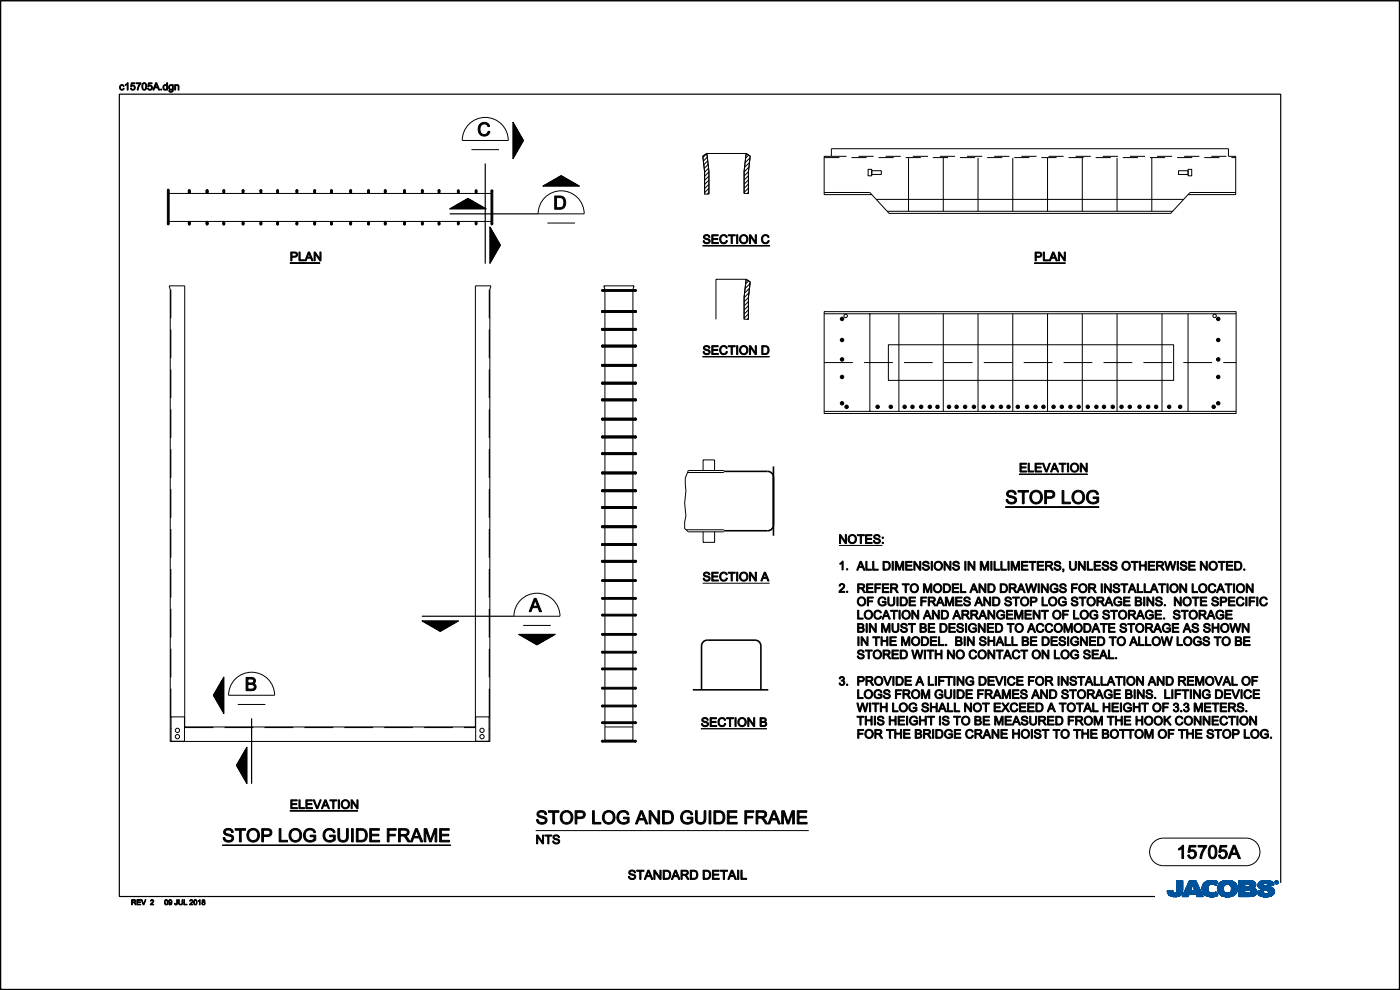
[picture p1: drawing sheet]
<svg xmlns="http://www.w3.org/2000/svg" width="297mm" height="210mm" viewBox="0 0 297 210" stroke-linecap="round" stroke-linejoin="round" font-family="sans-serif">
<g fill="none" stroke="#000" stroke-width=".25">
<path d="M102.9 34.7v21.2M95.4 45.4h18.8M36.2 61.4v6.1M36.2 69.9v6.1M36.2 78.4v6M103.8 61.4v6.1M103.8 69.9v6.1M103.8 78.4v6M36.2 86.8v6.1M36.2 95.3v6.1M103.8 86.8v6.1M103.8 95.3v6.1"/>
<path d="M36.2 103.8v6M36.2 112.2v6.1M103.8 103.8v6M103.8 112.2v6.1M36.2 120.7v6.1M36.2 129.2v6M36.2 137.6v6.1M89.5 130.7h19.5M103.8 120.7v6.1M103.8 129.2v6M103.8 137.6v6.1M36.2 146.1v6.1"/>
<path d="M36.2 154.6v.1M39.2 154.3h6.1M47.7 154.3h6M53.4 152.4v13.9M56.1 154.3h6.1M64.6 154.3h6.1M73.1 154.3h6M81.5 154.3h6.1M90 154.3h6.1M98.5 154.3h2.3M103.8 146.1v6.1M103.8 154.6v.1"/>
<path d="M271.7 187.3v-167.3h-246.4v170.2h219.7M.1 209.6v.3h296.8v-209.7h-296.8v209.7"/>
</g>
<g fill="#000" stroke="#000" stroke-width=".21">
<path d="M35.5 40.4h.4v7.1h-.4zM40 47h.3v.5h-.3zM40 40.4h.3v.6h-.3zM43.7 47h.4v.5h-.4zM43.7 40.4h.4v.6h-.4zM47.3 47h.4v.5h-.4zM47.3 40.4h.4v.6h-.4zM51.4 47h.4v.5h-.4zM51.4 40.4h.4v.6h-.4zM55.2 47h.3v.5h-.3zM55.2 40.4h.3v.6h-.3zM58.7 47h.4v.5h-.4z"/>
<path d="M58.7 40.4h.4v.6h-.4zM62.8 47h.4v.5h-.4zM62.8 40.4h.4v.6h-.4zM66.6 47h.4v.5h-.4zM66.6 40.4h.4v.6h-.4zM70.1 47h.4v.5h-.4zM70.1 40.4h.4v.6h-.4zM74.2 47h.4v.5h-.4zM74.2 40.4h.4v.6h-.4zM78 47h.4v.5h-.4zM78 40.4h.4v.6h-.4zM81.5 47h.4v.5h-.4z"/>
<path d="M81.5 40.4h.4v.6h-.4zM85.6 47h.4v.5h-.4zM85.6 40.4h.4v.6h-.4zM89.4 47h.4v.5h-.4zM89.4 40.4h.4v.6h-.4zM92.9 47h.4v.5h-.4zM92.9 40.4h.4v.6h-.4zM97 47h.4v.5h-.4zM97 40.4h.4v.6h-.4zM100.8 47h.4v.5h-.4zM100.8 40.4h.4v.6h-.4zM104.2 40.5h.3v7h-.3z"/>
<path d="M127.8 61.4h7v.4h-7zM127.8 77.3h7v.4h-7zM127.8 73.2h7v.4h-7zM127.8 69.7h7v.3h-7zM127.8 65.9h7v.4h-7zM127.8 96h7v.4h-7zM127.8 92.5h7v.4h-7zM127.8 88.7h7v.4h-7zM127.8 84.6h7v.4h-7zM127.8 81.1h7v.4h-7zM127.8 118.9h7v.4h-7zM127.8 115.3h7v.4h-7z"/>
<path d="M127.8 111.5h7v.4h-7zM127.8 107.5h7v.3h-7zM127.8 103.9h7v.4h-7zM127.8 100.1h7v.4h-7zM127.8 138.2h7v.3h-7zM127.8 134.4h7v.4h-7zM127.8 130.3h7v.4h-7zM127.8 126.7h7v.4h-7zM127.8 123h7v.3h-7zM127.8 157h7v.4h-7zM127.8 153.1h7v.4h-7zM127.8 149.6h7v.3h-7z"/>
<path d="M127.8 145.8h7v.4h-7zM127.8 141.7h7v.4h-7z"/>
<path d="M25.5 18.1l.5-.1 .3 .3h-.2l-.1-.1a.39 .39 0 0 0-.4 .3 .39 .39 0 0 0 .5 .4l.1-.2h.1a.55 .55 0 0 1-.8 .3 .55 .55 0 0 1 0-.9z" fill-rule="evenodd"/>
<path d="M26.6 17.9l.6-.4v1.6h-.2v-1.2l-.4 .2z" fill-rule="evenodd"/>
<path d="M27.9 17.6h.7v.2h-.6l-.1 .4a.52 .52 0 0 1 .8 .2 .52 .52 0 0 1-.4 .7 .52 .52 0 0 1-.6-.4h.2a.33 .33 0 0 0 .5 .1 .33 .33 0 0 0 0-.5 .33 .33 0 0 0-.5 .1h-.2z" fill-rule="evenodd"/>
<path d="M28.9 17.6h1l-.6 1.5h-.2l.1-.4 .5-.9h-.8z" fill-rule="evenodd"/>
<path d="M30.3 17.6a.99 .99 0 0 0 .3 1.5 .88 .88 0 0 0 .5-.8 .88 .88 0 0 0-.5-.8zM30.4 17.8l.2-.1a.81 .81 0 0 1 0 1.3 .87 .87 0 0 1-.2-1.2z" fill-rule="evenodd"/>
<path d="M31.5 17.6h.8v.2h-.7v.4a.52 .52 0 0 1 .7 .2 .52 .52 0 0 1-.3 .7 .52 .52 0 0 1-.7-.4h.2a.33 .33 0 0 0 .5 .1 .33 .33 0 0 0 0-.5 .33 .33 0 0 0-.5 .1h-.2z" fill-rule="evenodd"/>
<path d="M33 17.5l-.6 1.6h.2l.2-.5h.7l.1 .5h.3l-.7-1.6zM33.1 17.7l.3 .8h-.5z" fill-rule="evenodd"/>
<path d="M34.1 18.9h.2v.2h-.2z" fill-rule="evenodd"/>
<path d="M34.7 18.1a.54 .54 0 0 0-.1 .8 .54 .54 0 0 0 .8 .1v.1h.1v-1.6h-.1v.6l-.4-.1zM34.8 18.2l.1-.1a.38 .38 0 0 1 .5 .5 .38 .38 0 0 1-.5 .3z" fill-rule="evenodd"/>
<path d="M35.9 18.1a.54 .54 0 0 0 0 .7 .54 .54 0 0 0 .7 .2 .32 .32 0 0 1-.2 .4 .32 .32 0 0 1-.4-.2h-.2a.5 .5 0 0 0 .6 .4 .5 .5 0 0 0 .4-.6v-1h-.2v.1l-.5-.1zM36.1 18.2a.36 .36 0 0 1 .5 .3 .36 .36 0 0 1-.5 .3z" fill-rule="evenodd"/>
<path d="M37.1 18h.1v.1a.4 .4 0 0 1 .5-.1 .4 .4 0 0 1 .3 .4v.7h-.2v-.7a.26 .26 0 0 0-.2-.3 .26 .26 0 0 0-.3 .2l-.1 .8h-.1z" fill-rule="evenodd"/>
<path d="M101.9 26.3a1.22 1.22 0 0 1 2 .5l-.4 .1a.92 .92 0 0 0-1.2-.5 .92 .92 0 0 0-.5 1.2 .87 .87 0 0 0 .8 .9 .87 .87 0 0 0 1-.7l.3 .1a1.3 1.3 0 0 1-1.6 .9 1.3 1.3 0 0 1-.8-1.7z" fill-rule="evenodd"/>
<path d="M61.7 53.5v1.8h.2v-.7h.5a.57 .57 0 0 0 .7-.6 .57 .57 0 0 0-.7-.5zM61.9 53.7h.5a.34 .34 0 0 1 .4 .2 .34 .34 0 0 1-.2 .4h-.7z" fill-rule="evenodd"/>
<path d="M63.4 53.5h.3v1.6h.9v.2h-1.2z" fill-rule="evenodd"/>
<path d="M65.4 53.5l-.7 1.8h.2l.2-.5h.8l.3 .5h.2l-.7-1.8zM65.5 53.7l.4 .9h-.7z" fill-rule="evenodd"/>
<path d="M66.6 53.5h.3l1 1.4v-1.4h.2v1.8h-.2l-1-1.4v1.4h-.3z" fill-rule="evenodd"/>
<path d="M117.7 41.6v2.8h1a1.41 1.41 0 0 0 1.3-1.4 1.41 1.41 0 0 0-1.3-1.4zM118.1 41.9h.5a1.1 1.1 0 0 1 1 1 1.1 1.1 0 0 1-.7 1.1l-.8 .1z" fill-rule="evenodd"/>
<path d="M149.4 49.9a.75 .75 0 0 1 1.2 .4h-.2a.41 .41 0 0 0-.5-.4 .41 .41 0 0 0-.4 .5 1.09 1.09 0 0 1 1.2 .7 .77 .77 0 0 1-.8 .6 .77 .77 0 0 1-.7-.6l.2-.1a.48 .48 0 0 0 .5 .5 .48 .48 0 0 0 .5-.5l-.2-.1a.8 .8 0 0 1-.9-.8z" fill-rule="evenodd"/>
<path d="M151 49.8h1.4v.2h-1.2v.6h1.1v.2h-1.1v.6h1.2v.3h-1.4z" fill-rule="evenodd"/>
<path d="M153 50a.81 .81 0 0 1 1.3 .3l-.3 .1a.63 .63 0 0 0-.8-.3 .63 .63 0 0 0-.3 .8 .57 .57 0 0 0 .6 .6 .57 .57 0 0 0 .6-.5l.2 .1a.9 .9 0 0 1-1.3 .5 .9 .9 0 0 1-.2-1.4z" fill-rule="evenodd"/>
<path d="M154.5 49.8h1.5v.2h-.6v1.7h-.3v-1.7h-.6z" fill-rule="evenodd"/>
<path d="M156.3 49.8h.2v1.9h-.2z" fill-rule="evenodd"/>
<path d="M156.9 50.8a.93 .93 0 0 0 1.8 0 .93 .93 0 0 0-1.8 0zM157.3 50.2a.69 .69 0 0 1 1.1 .5 .69 .69 0 0 1-1.1 .6l-.2-.5z" fill-rule="evenodd"/>
<path d="M159 49.8h.2l1 1.5v-1.5h.3v1.9h-.3l-1-1.5v1.5h-.2z" fill-rule="evenodd"/>
<path d="M161.8 50a.82 .82 0 0 1 1.4 .3l-.3 .1a.63 .63 0 0 0-.8-.3 .63 .63 0 0 0-.3 .8 .57 .57 0 0 0 .5 .6 .57 .57 0 0 0 .6-.5l.3 .1a.9 .9 0 0 1-1.3 .5 .9 .9 0 0 1-.3-1.4z" fill-rule="evenodd"/>
<path d="M219.6 53.5v1.8h.2v-.7h.5a.57 .57 0 0 0 .7-.6 .57 .57 0 0 0-.7-.5zM219.8 53.7h.5a.34 .34 0 0 1 .4 .2 .34 .34 0 0 1-.2 .4l-.7 .1z" fill-rule="evenodd"/>
<path d="M221.3 53.5h.3v1.6h.9v.2h-1.2z" fill-rule="evenodd"/>
<path d="M223.3 53.5l-.7 1.8h.2l.3-.5h.7l.3 .5h.2l-.7-1.8zM223.4 53.7l.4 .9h-.7z" fill-rule="evenodd"/>
<path d="M224.5 53.5h.3l1 1.4v-1.4h.2v1.8h-.2l-1-1.4v1.4h-.3z" fill-rule="evenodd"/>
<path d="M149.4 73.4a.75 .75 0 0 1 1.2 .5h-.2a.41 .41 0 0 0-.5-.4 .41 .41 0 0 0-.4 .5 1.09 1.09 0 0 1 1.2 .7 .77 .77 0 0 1-.8 .5 .77 .77 0 0 1-.7-.6h.2a.48 .48 0 0 0 .5 .4 .48 .48 0 0 0 .5-.5l-.2-.1a.8 .8 0 0 1-.9-.7z" fill-rule="evenodd"/>
<path d="M151 73.3h1.4v.3h-1.2v.5h1.1v.2h-1.1v.7h1.2v.2h-1.4z" fill-rule="evenodd"/>
<path d="M153 73.5a.81 .81 0 0 1 1.3 .3l-.3 .1a.63 .63 0 0 0-.8-.3 .63 .63 0 0 0-.3 .9 .57 .57 0 0 0 .6 .5 .57 .57 0 0 0 .6-.5l.2 .1a.9 .9 0 0 1-1.3 .5 .9 .9 0 0 1-.2-1.4z" fill-rule="evenodd"/>
<path d="M154.5 73.3h1.5v.3h-.6v1.6h-.3v-1.6h-.6z" fill-rule="evenodd"/>
<path d="M156.3 73.3h.2v1.9h-.2z" fill-rule="evenodd"/>
<path d="M156.9 74.3a.93 .93 0 0 0 1.8 0 .93 .93 0 0 0-1.8 0zM157.3 73.7a.69 .69 0 0 1 1.1 .6 .69 .69 0 0 1-1.1 .5l-.2-.5z" fill-rule="evenodd"/>
<path d="M159 73.3h.2l1 1.5v-1.5h.3v1.9h-.3l-1-1.5v1.5h-.2z" fill-rule="evenodd"/>
<path d="M161.6 73.3v1.9h.7a.94 .94 0 0 0 .9-.9 .94 .94 0 0 0-.9-1zM161.9 73.6a.78 .78 0 0 1 .9 .3 .78 .78 0 0 1-.3 1l-.6 .1z" fill-rule="evenodd"/>
<path d="M227.1 99.2a.93 .93 0 0 0 1.8 0 .93 .93 0 0 0-1.8 0zM227.5 98.6a.69 .69 0 0 1 1.1 .6 .69 .69 0 0 1-1.1 .6l-.2-.6z" fill-rule="evenodd"/>
<path d="M178.1 113.4h.2l1 1.5v-1.5h.3v1.9h-.3l-1-1.5v1.5h-.2z" fill-rule="evenodd"/>
<path d="M179.9 114.4a.95 .95 0 0 0 1.9 0 .95 .95 0 0 0-1.9 0zM180.4 113.8a.69 .69 0 0 1 1 .5 .69 .69 0 0 1-1.1 .6l-.1-.5z" fill-rule="evenodd"/>
<path d="M181.9 113.4h1.5v.2h-.7v1.7h-.2v-1.7h-.6z" fill-rule="evenodd"/>
<path d="M183.6 113.4h1.4v.2h-1.1v.6h1v.2h-1v.7h1.1v.2h-1.4z" fill-rule="evenodd"/>
<path d="M185.5 113.5a.75 .75 0 0 1 1.2 .4l-.2 .1a.41 .41 0 0 0-.5-.5 .41 .41 0 0 0-.3 .5 1.09 1.09 0 0 1 1.1 .8 .76 .76 0 0 1-.8 .5 .76 .76 0 0 1-.7-.6h.2a.48 .48 0 0 0 .5 .4 .48 .48 0 0 0 .5-.5l-.2-.1a.8 .8 0 0 1-.9-.7z" fill-rule="evenodd"/>
<path d="M187.1 113.9v.3h.3v-.3zM187.1 115v.3h.3v-.3z" fill-rule="evenodd"/>
<path d="M213.7 104.3a1.11 1.11 0 0 1 1.9 .5l-.4 .1a.66 .66 0 0 0-.6-.6 .66 .66 0 0 0-.7 .6l.4 .2a1.14 1.14 0 0 1 1.4 1.1 1.17 1.17 0 0 1-1.3 .7 1.17 1.17 0 0 1-1-1h.4a.77 .77 0 0 0 .7 .7 .77 .77 0 0 0 .8-.6l-.4-.3a1.13 1.13 0 0 1-1.3-1.1z" fill-rule="evenodd"/>
<path d="M216.4 98.3h1.3v.2h-1.1v.5h1.1v.3h-1.1v.6h1.2v.2h-1.4z" fill-rule="evenodd"/>
<path d="M216 104h2.2v.4h-.9v2.5h-.4v-2.5h-.9z" fill-rule="evenodd"/>
<path d="M218.1 98.3h.3v1.6h.9v.2h-1.2z" fill-rule="evenodd"/>
<path d="M218.8 104.4a1.42 1.42 0 0 0 .1 2.1 1.42 1.42 0 0 0 2.1-.3 1.41 1.41 0 0 0-.3-1.9 1.41 1.41 0 0 0-1.9 .1zM219.1 104.6a1.05 1.05 0 0 1 1.7 .8 1.05 1.05 0 0 1-1.7 .9l-.3-.8z" fill-rule="evenodd"/>
<path d="M219.6 98.3h1.3v.2h-1.1v.5h1.1v.3h-1.1v.6h1.2v.2h-1.4z" fill-rule="evenodd"/>
<path d="M221.6 104v2.9h.4v-1.2a1.61 1.61 0 0 0 1.7-.4 .85 .85 0 0 0-.1-1 .85 .85 0 0 0-.9-.3zM222 104.4h.7a.52 .52 0 0 1 .7 .5 .52 .52 0 0 1-.7 .5h-.7z" fill-rule="evenodd"/>
<path d="M221.1 98.3h.3l.6 1.6 .6-1.6h.2l-.7 1.8h-.2z" fill-rule="evenodd"/>
<path d="M223.6 98.3l-.7 1.8h.2l.2-.5h.8l.2 .5h.3l-.8-1.8zM223.7 98.5l.3 .9h-.6z" fill-rule="evenodd"/>
<path d="M224.7 98.3h1.5v.2h-.7v1.6h-.2v-1.6h-.6z" fill-rule="evenodd"/>
<path d="M225.3 104h.4v2.5h1.4v.4h-1.8z" fill-rule="evenodd"/>
<path d="M226.5 98.3h.2v1.8h-.2z" fill-rule="evenodd"/>
<path d="M227.8 104.4a1.42 1.42 0 0 0 0 2.1 1.42 1.42 0 0 0 2.1-.3 1.41 1.41 0 0 0-.2-1.9 1.41 1.41 0 0 0-1.9 .1zM228.1 104.6a1.05 1.05 0 0 1 1.6 .8 1.05 1.05 0 0 1-1.6 .9l-.3-.8z" fill-rule="evenodd"/>
<path d="M226.9 119.1h.2v1.1a.5 .5 0 0 0 .5 .6 .5 .5 0 0 0 .5-.6v-1.1h.2v1.1a.74 .74 0 0 1-.7 .8 .74 .74 0 0 1-.7-.8z" fill-rule="evenodd"/>
<path d="M229.2 98.3h.2l1 1.4v-1.4h.2v1.8h-.2l-1-1.4v1.4h-.2z" fill-rule="evenodd"/>
<path d="M230.9 104.3a1.28 1.28 0 0 1 2.1 .5l-.3 .1a1.01 1.01 0 0 0-1.4-.4 1.01 1.01 0 0 0-.4 1.4 1.11 1.11 0 0 0 1.8 .4v-.5h-.8v-.4h1.2v1.1a1.52 1.52 0 0 1-2.2 0 1.52 1.52 0 0 1 0-2.2z" fill-rule="evenodd"/>
<path d="M113.3 126.9l-1 2.8h.4l.3-.8h1.1l.4 .8h.4l-1.2-2.8zM113.5 127.2l.5 1.4h-.9z" fill-rule="evenodd"/>
<path d="M149.4 121.5a.75 .75 0 0 1 1.2 .4h-.2a.41 .41 0 0 0-.5-.4 .41 .41 0 0 0-.4 .5 1.09 1.09 0 0 1 1.2 .7 .77 .77 0 0 1-.8 .6 .77 .77 0 0 1-.7-.7h.2a.48 .48 0 0 0 .5 .5 .48 .48 0 0 0 .5-.5l-.2-.1a.8 .8 0 0 1-.9-.8z" fill-rule="evenodd"/>
<path d="M151 121.4h1.4v.2h-1.2v.6h1.1v.2h-1.1v.6h1.2v.2h-1.4z" fill-rule="evenodd"/>
<path d="M153 121.5a.81 .81 0 0 1 1.3 .4h-.3a.63 .63 0 0 0-.8-.3 .63 .63 0 0 0-.3 .9 .57 .57 0 0 0 .6 .6 .57 .57 0 0 0 .6-.5l.2 .1a.9 .9 0 0 1-1.3 .4 .9 .9 0 0 1-.2-1.3z" fill-rule="evenodd"/>
<path d="M154.5 121.4h1.5v.2h-.6v1.6h-.3v-1.6h-.6z" fill-rule="evenodd"/>
<path d="M156.3 121.4h.2v1.8h-.2z" fill-rule="evenodd"/>
<path d="M156.9 122.3a.93 .93 0 0 0 1.8 0 .93 .93 0 0 0-1.8 0zM157.3 121.7a.69 .69 0 0 1 1.1 .6 .69 .69 0 0 1-1.1 .6l-.2-.6z" fill-rule="evenodd"/>
<path d="M159 121.4h.2l1 1.4v-1.4h.3v1.8h-.3l-1-1.4v1.4h-.2z" fill-rule="evenodd"/>
<path d="M162.1 121.4l-.7 1.8h.3l.2-.5h.8l.2 .5h.3l-.8-1.8zM162.2 121.6l.4 .9h-.7z" fill-rule="evenodd"/>
<path d="M178.2 119.5l.7-.5v1.9h-.3v-1.5l-.4 .3z" fill-rule="evenodd"/>
<path d="M178.2 123.9a.61 .61 0 0 1 .9 .2 .61 .61 0 0 1-.3 .8l-.5 .5h.9v.3h-1.2l.1-.5a1.13 1.13 0 0 0 .8-1.1l-.4-.1-.3 .3h-.2z" fill-rule="evenodd"/>
<path d="M179.6 125.4h.2v.3h-.2z" fill-rule="evenodd"/>
<path d="M179.6 120.6h.2v.3h-.2z" fill-rule="evenodd"/>
<path d="M182.5 119.1l-.8 1.9h.3l.2-.6h.8l.2 .6h.3l-.8-1.9zM182.6 119.3l.3 .9h-.6z" fill-rule="evenodd"/>
<path d="M182.1 138a.75 .75 0 0 1 1.2 .4h-.2a.41 .41 0 0 0-.5-.4 .41 .41 0 0 0-.4 .5 1.09 1.09 0 0 1 1.2 .7 .77 .77 0 0 1-.8 .6 .77 .77 0 0 1-.7-.6l.2-.1a.48 .48 0 0 0 .5 .5 .48 .48 0 0 0 .5-.5l-.2-.1a.8 .8 0 0 1-.9-.8z" fill-rule="evenodd"/>
<path d="M181.9 127.6a.93 .93 0 0 0 1.8 0 .93 .93 0 0 0-1.8 0zM182.3 127a.69 .69 0 0 1 1.1 .6 .69 .69 0 0 1-1.1 .5l-.2-.5z" fill-rule="evenodd"/>
<path d="M181.9 129.5h.3v1.6h.9v.2h-1.2z" fill-rule="evenodd"/>
<path d="M181.9 132.3v1.8h.8a.53 .53 0 0 0 .6-.3 .53 .53 0 0 0-.3-.7 .48 .48 0 0 0 .2-.6 .48 .48 0 0 0-.6-.2zM182.2 132.5h.4a.31 .31 0 0 1 .4 .1 .31 .31 0 0 1-.1 .4l-.7 .1zM182.2 133.3h.4a.34 .34 0 0 1 .5 .3 .34 .34 0 0 1-.4 .3h-.5z" fill-rule="evenodd"/>
<path d="M182 123.8v1.9h.2v-.8h.5l.6 .8h.3l-.7-.8a.52 .52 0 0 0 .5-.6 .52 .52 0 0 0-.6-.5zM182.2 124l.8 .1a.32 .32 0 0 1 .2 .4 .32 .32 0 0 1-.5 .2h-.5z" fill-rule="evenodd"/>
<path d="M182 135.1h.2v1.8h-.2z" fill-rule="evenodd"/>
<path d="M182.7 135.1h.2l1 1.4v-1.4h.2v1.8h-.2l-1-1.4v1.4h-.2z" fill-rule="evenodd"/>
<path d="M183.3 130.4a.95 .95 0 0 0 1.9 0 .95 .95 0 0 0-1.9 0zM183.8 129.8a.69 .69 0 0 1 1.1 .6 .69 .69 0 0 1-1.1 .6l-.2-.6z" fill-rule="evenodd"/>
<path d="M183.7 119.1h.2v1.6h1v.3h-1.2z" fill-rule="evenodd"/>
<path d="M183.7 132.3h.3v1.8h-.3z" fill-rule="evenodd"/>
<path d="M183.8 123.8h1.4v.3h-1.1v.5h1v.3h-1v.6h1.1v.2h-1.4z" fill-rule="evenodd"/>
<path d="M184 126.6h1.3v.3h-1.1v.5h.9v.3h-.9v.8h-.2z" fill-rule="evenodd"/>
<path d="M183.6 137.9h1.4v.2h-.6v1.7h-.2v-1.7h-.6z" fill-rule="evenodd"/>
<path d="M184.4 132.3h.3l1 1.4v-1.4h.2v1.8h-.3l-.9-1.4v1.4h-.3z" fill-rule="evenodd"/>
<path d="M185.1 119.1h.3v1.6h.9v.3h-1.2z" fill-rule="evenodd"/>
<path d="M185.2 138.8a.95 .95 0 0 0 1.9 0 .95 .95 0 0 0-1.9 0zM185.7 138.2a.69 .69 0 0 1 1.1 .6 .69 .69 0 0 1-1.1 .6l-.2-.6z" fill-rule="evenodd"/>
<path d="M185.6 123.8h1.3v.3h-1.1v.5h.9v.3h-.9v.8h-.2z" fill-rule="evenodd"/>
<path d="M185.1 135.1h1.5v.2h-.6v1.6h-.2v-1.6h-.7z" fill-rule="evenodd"/>
<path d="M185.7 129.6a.81 .81 0 0 1 1.3 .4h-.3a.62 .62 0 0 0-.8-.3 .62 .62 0 0 0-.3 .9 .57 .57 0 0 0 .6 .5 .57 .57 0 0 0 .6-.4h.2a.9 .9 0 0 1-1.3 .5 .9 .9 0 0 1-.2-1.3z" fill-rule="evenodd"/>
<path d="M186.9 135.1h.2v.7h1v-.7h.3v1.8h-.3v-.8h-1v.8h-.2z" fill-rule="evenodd"/>
<path d="M187 132.3h.4l.5 1.6 .6-1.6h.3v1.8h-.2v-1.5l-.6 1.5h-.2l-.5-1.6v1.6h-.3z" fill-rule="evenodd"/>
<path d="M187.8 129.5l-.7 1.8h.3l.2-.5h.8l.2 .5h.3l-.8-1.8zM188 129.7l.3 .9h-.6z" fill-rule="evenodd"/>
<path d="M186.6 126.8a.86 .86 0 0 1 1.3 .4h-.2a.69 .69 0 0 0-1-.2 .69 .69 0 0 0-.1 1 .77 .77 0 0 0 1.1 .1v-.3h-.5v-.2h.8v.7a1.01 1.01 0 0 1-1.5 0 1.01 1.01 0 0 1 .1-1.5z" fill-rule="evenodd"/>
<path d="M187.2 123.8h1.3v.3h-1.1v.5h1.1v.3h-1.1v.6h1.2v.2h-1.4z" fill-rule="evenodd"/>
<path d="M187.3 119.1v1.9h.7a.94 .94 0 0 0 .9-1 .94 .94 0 0 0-.9-.9zM187.6 119.3a.78 .78 0 0 1 1 .4 .78 .78 0 0 1-.3 1h-.7z" fill-rule="evenodd"/>
<path d="M187.3 137.9v1.9h.3v-.9l.5 .1 .6 .8h.3l-.7-.9a.52 .52 0 0 0 .5-.6 .52 .52 0 0 0-.6-.4zM187.6 138.1h.8a.32 .32 0 0 1 .1 .4 .32 .32 0 0 1-.4 .2h-.5z" fill-rule="evenodd"/>
<path d="M188.8 135.1h1.3v.2h-1.1v.6h1.1v.2h-1.1v.6h1.2v.2h-1.4z" fill-rule="evenodd"/>
<path d="M188.9 123.8v1.9h.3v-.8h.5l.6 .8h.3l-.7-.8a.52 .52 0 0 0 .5-.6 .52 .52 0 0 0-.6-.5zM189.2 124l.8 .1a.32 .32 0 0 1 .1 .4 .32 .32 0 0 1-.4 .2h-.5z" fill-rule="evenodd"/>
<path d="M189.2 137.9h1.4v.2h-1.1v.6h1v.2h-1v.6h1.1v.3h-1.4z" fill-rule="evenodd"/>
<path d="M189.3 119.1h.2v1.9h-.2z" fill-rule="evenodd"/>
<path d="M188.9 129.5h1.5v.2h-.6v1.6h-.3v-1.6h-.6z" fill-rule="evenodd"/>
<path d="M188.3 126.6h.3v1.1a.5 .5 0 0 0 .5 .6 .5 .5 0 0 0 .5-.6v-1.1h.2v1.1a.74 .74 0 0 1-.7 .9 .74 .74 0 0 1-.8-.9z" fill-rule="evenodd"/>
<path d="M189.9 119.1h.4l.5 1.6 .6-1.6h.3v1.9h-.2v-1.6l-.6 1.6h-.2l-.5-1.6v1.6h-.3z" fill-rule="evenodd"/>
<path d="M190.3 126.6h.2v1.9h-.2z" fill-rule="evenodd"/>
<path d="M189.2 132.3h.3v1a.5 .5 0 0 0 .5 .7 .5 .5 0 0 0 .4-.7v-1h.3v1a.74 .74 0 0 1-.7 .9 .74 .74 0 0 1-.8-.9z" fill-rule="evenodd"/>
<path d="M190.7 129.5h.3v1.8h-.3z" fill-rule="evenodd"/>
<path d="M191 126.6v1.9h.6a.94 .94 0 0 0 .9-.9 .94 .94 0 0 0-.9-1zM191.2 126.9a.78 .78 0 0 1 1 .4 .78 .78 0 0 1-.3 1h-.7z" fill-rule="evenodd"/>
<path d="M191 137.9v1.9h.6a.94 .94 0 0 0 .9-1 .94 .94 0 0 0-.9-.9zM191.2 138.1a.78 .78 0 0 1 1 .4 .78 .78 0 0 1-.3 1h-.7z" fill-rule="evenodd"/>
<path d="M191.3 132.4a.75 .75 0 0 1 1.2 .4h-.3a.41 .41 0 0 0-.4-.4 .41 .41 0 0 0-.4 .5 1.09 1.09 0 0 1 1.1 .7 .77 .77 0 0 1-.8 .6 .77 .77 0 0 1-.7-.7h.3a.48 .48 0 0 0 .5 .5 .48 .48 0 0 0 .4-.5l-.1-.1a.8 .8 0 0 1-1-.8z" fill-rule="evenodd"/>
<path d="M191.2 135.1h.4l.5 1.6 .6-1.6h.3v1.8h-.2v-1.5l-.6 1.5h-.2l-.5-1.5v1.5h-.3z" fill-rule="evenodd"/>
<path d="M191.3 130.4a.95 .95 0 0 0 1.9 0 .95 .95 0 0 0-1.9 0zM191.8 129.8a.69 .69 0 0 1 1.1 .6 .69 .69 0 0 1-1.1 .6l-.2-.6z" fill-rule="evenodd"/>
<path d="M191.4 123.8h1.5v.3h-.6v1.6h-.3v-1.6h-.6z" fill-rule="evenodd"/>
<path d="M192.1 119.1h1.4v.2h-1.1v.6h1v.2h-1v.6h1.1v.3h-1.4z" fill-rule="evenodd"/>
<path d="M192.9 126.6h1.3v.3h-1.1v.5h1v.3h-1v.6h1.2v.2h-1.4z" fill-rule="evenodd"/>
<path d="M193.1 124.8a.93 .93 0 0 0 1.8 0 .93 .93 0 0 0-1.8 0zM193.5 124.2a.69 .69 0 0 1 1.1 .6 .69 .69 0 0 1-1.1 .5l-.2-.5z" fill-rule="evenodd"/>
<path d="M192.7 132.3h1.5v.2h-.6v1.6h-.3v-1.6h-.6z" fill-rule="evenodd"/>
<path d="M193.4 136a.93 .93 0 0 0 1.8 0 .93 .93 0 0 0-1.8 0zM193.8 135.4a.69 .69 0 0 1 1.1 .6 .69 .69 0 0 1-1.1 .6l-.2-.6z" fill-rule="evenodd"/>
<path d="M193.4 129.5h.3l1 1.4v-1.4h.2v1.8h-.2l-1-1.4v1.4h-.3z" fill-rule="evenodd"/>
<path d="M193.9 119.1h.2l1 1.5v-1.5h.2v1.9h-.2l-1-1.5v1.5h-.2z" fill-rule="evenodd"/>
<path d="M193.4 137.9h.3l.3 1.6 .5-1.6h.3l.4 1.6 .4-1.6h.2l-.5 1.9h-.2l-.5-1.7-.4 1.7h-.3z" fill-rule="evenodd"/>
<path d="M195.2 132.3v1.8h.7a.53 .53 0 0 0 .6-.3 .53 .53 0 0 0-.3-.7 .48 .48 0 0 0 .2-.6 .48 .48 0 0 0-.5-.2zM195.4 132.5h.4a.31 .31 0 0 1 .4 .1 .31 .31 0 0 1-.1 .4l-.7 .1zM195.4 133.3h.4a.34 .34 0 0 1 .5 .3 .34 .34 0 0 1-.4 .3h-.5z" fill-rule="evenodd"/>
<path d="M195.3 126.6h1.3v.3h-1v.5h.9v.3h-.9v.8h-.3z" fill-rule="evenodd"/>
<path d="M195.5 135.1v1.8h.6a.94 .94 0 0 0 .9-.9 .94 .94 0 0 0-.9-.9zM195.7 135.3a.78 .78 0 0 1 1 .4 .78 .78 0 0 1-.3 1h-.7z" fill-rule="evenodd"/>
<path d="M195.9 119.2a.75 .75 0 0 1 1.2 .4h-.2a.41 .41 0 0 0-.5-.4 .41 .41 0 0 0-.3 .5 1.09 1.09 0 0 1 1.1 .7 .76 .76 0 0 1-.8 .6 .76 .76 0 0 1-.7-.6l.2-.1a.48 .48 0 0 0 .5 .5 .48 .48 0 0 0 .5-.5l-.2-.1a.8 .8 0 0 1-.9-.8z" fill-rule="evenodd"/>
<path d="M196.6 129.5l-.8 1.8h.3l.2-.5h.8l.2 .5h.3l-.8-1.8zM196.7 129.7l.3 .9h-.6z" fill-rule="evenodd"/>
<path d="M195.9 123.8h.4l.5 1.6 .6-1.6h.3v1.9h-.3v-1.6l-.5 1.6h-.2l-.6-1.6v1.6h-.2z" fill-rule="evenodd"/>
<path d="M196.1 137.9h.2v1.9h-.2z" fill-rule="evenodd"/>
<path d="M196.9 126.6v1.9h.3v-.8h.5l.6 .8h.3l-.7-.8a.52 .52 0 0 0 .5-.6 .52 .52 0 0 0-.6-.5zM197.2 126.9h.7a.32 .32 0 0 1 .2 .4 .32 .32 0 0 1-.4 .2h-.5z" fill-rule="evenodd"/>
<path d="M196.9 132.3h1.4v.2h-1.1v.6h1v.2h-1v.6h1.1v.2h-1.4z" fill-rule="evenodd"/>
<path d="M196.6 137.9h1.5v.2h-.6v1.7h-.2v-1.7h-.7z" fill-rule="evenodd"/>
<path d="M197.4 135.1h1.3v.2h-1.1v.6h1v.2h-1v.6h1.2v.2h-1.4z" fill-rule="evenodd"/>
<path d="M197.5 119.1h.3v1.9h-.3z" fill-rule="evenodd"/>
<path d="M197.8 129.5h.2l1 1.4v-1.4h.3v1.8h-.3l-1-1.4v1.4h-.2z" fill-rule="evenodd"/>
<path d="M198 124.8a.95 .95 0 0 0 1.9 0 .95 .95 0 0 0-1.9 0zM198.5 124.2a.69 .69 0 0 1 1 .6 .69 .69 0 0 1-1.1 .5l-.1-.5z" fill-rule="evenodd"/>
<path d="M198.2 120a.93 .93 0 0 0 1.8 0 .93 .93 0 0 0-1.8 0zM198.6 119.4a.69 .69 0 0 1 1.1 .6 .69 .69 0 0 1-1.1 .6l-.2-.6z" fill-rule="evenodd"/>
<path d="M198.4 137.9h.2v.8h1v-.8h.2v1.9h-.2v-.9h-1v.9h-.2z" fill-rule="evenodd"/>
<path d="M199.3 126.6l-.7 1.9h.3l.2-.5h.8l.2 .5h.3l-.8-1.9zM199.5 126.8l.3 1h-.7z" fill-rule="evenodd"/>
<path d="M199.1 135.1h.2v1.6h1v.2h-1.2z" fill-rule="evenodd"/>
<path d="M199.4 132.3v1.8h.7a.94 .94 0 0 0 .8-.9 .94 .94 0 0 0-.9-.9zM199.6 132.5a.78 .78 0 0 1 1 .4 .78 .78 0 0 1-.3 1h-.7z" fill-rule="evenodd"/>
<path d="M199.7 129.5v1.8h.7a.94 .94 0 0 0 .8-.9 .94 .94 0 0 0-.9-.9zM199.9 129.7a.78 .78 0 0 1 1 .4 .78 .78 0 0 1-.3 1h-.7z" fill-rule="evenodd"/>
<path d="M200.1 123.8v1.9h.7a.94 .94 0 0 0 .9-.9 .94 .94 0 0 0-.9-1zM200.4 124.1a.78 .78 0 0 1 .9 .3 .78 .78 0 0 1-.2 1.1h-.7z" fill-rule="evenodd"/>
<path d="M200.3 119.1h.2l1 1.5v-1.5h.2v1.9h-.2l-1-1.5v1.5h-.2z" fill-rule="evenodd"/>
<path d="M200.5 126.6h.4l.6 1.6 .5-1.6h.3v1.9h-.2v-1.5l-.5 1.5h-.3l-.5-1.6v1.6h-.3z" fill-rule="evenodd"/>
<path d="M200.6 136.7h.3v.2h-.3z" fill-rule="evenodd"/>
<path d="M201 137.9h.2l1 1.5v-1.5h.3v1.9h-.3l-1-1.5v1.5h-.2z" fill-rule="evenodd"/>
<path d="M201.3 132.3h1.3v.2h-1.1v.6h1.1v.2h-1.1v.6h1.2v.2h-1.4z" fill-rule="evenodd"/>
<path d="M202 123.8h1.4v.3h-1.1v.5h1v.3h-1v.6h1.1v.2h-1.4z" fill-rule="evenodd"/>
<path d="M202.3 119.2a.75 .75 0 0 1 1.2 .4h-.2a.41 .41 0 0 0-.5-.4 .41 .41 0 0 0-.3 .5 1.09 1.09 0 0 1 1.1 .7 .77 .77 0 0 1-.8 .6 .77 .77 0 0 1-.7-.6l.2-.1a.48 .48 0 0 0 .5 .5 .48 .48 0 0 0 .5-.5l-.2-.1a.8 .8 0 0 1-.9-.8z" fill-rule="evenodd"/>
<path d="M202.8 129.5l-.7 1.8h.3l.2-.5h.7l.3 .5h.2l-.7-1.8zM202.9 129.7l.4 .9h-.7z" fill-rule="evenodd"/>
<path d="M202.7 135.1v1.8h.7a.53 .53 0 0 0 .7-.3 .53 .53 0 0 0-.3-.6 .48 .48 0 0 0 .2-.7 .48 .48 0 0 0-.6-.2zM203 135.3h.3a.31 .31 0 0 1 .4 .1 .31 .31 0 0 1 0 .4l-.7 .1zM203 136.1h.4a.34 .34 0 0 1 .5 .3 .34 .34 0 0 1-.5 .3h-.4z" fill-rule="evenodd"/>
<path d="M202.7 126.6h1.4v.3h-1.1v.5h1v.3h-1v.6h1.1v.2h-1.4z" fill-rule="evenodd"/>
<path d="M202.8 138.8a.95 .95 0 0 0 1.9 0 .95 .95 0 0 0-1.9 0zM203.2 138.2a.69 .69 0 0 1 1.1 .6 .69 .69 0 0 1-1.1 .6l-.1-.6z" fill-rule="evenodd"/>
<path d="M203.2 132.4a.75 .75 0 0 1 1.2 .4h-.3a.41 .41 0 0 0-.4-.4 .41 .41 0 0 0-.4 .5 1.09 1.09 0 0 1 1.1 .7 .76 .76 0 0 1-.7 .6 .76 .76 0 0 1-.8-.7h.3a.48 .48 0 0 0 .5 .5 .48 .48 0 0 0 .4-.5l-.1-.1a.8 .8 0 0 1-1-.8z" fill-rule="evenodd"/>
<path d="M203.7 123.8h.3v1.7h.9v.2h-1.2z" fill-rule="evenodd"/>
<path d="M204.1 129.5v1.8h.2v-.8l.5 .1 .6 .7h.3l-.7-.8a.52 .52 0 0 0 .5-.6 .52 .52 0 0 0-.6-.4zM204.3 129.7h.8a.32 .32 0 0 1 .2 .4 .32 .32 0 0 1-.5 .2h-.5z" fill-rule="evenodd"/>
<path d="M204.6 126.8a.75 .75 0 0 1 1.2 .4h-.2a.41 .41 0 0 0-.5-.4 .41 .41 0 0 0-.3 .5 1.09 1.09 0 0 1 1.1 .7 .77 .77 0 0 1-.8 .6 .77 .77 0 0 1-.7-.7h.2a.48 .48 0 0 0 .5 .5 .48 .48 0 0 0 .5-.5l-.2-.2a.8 .8 0 0 1-.9-.7z" fill-rule="evenodd"/>
<path d="M204.5 135.1h.3v1.8h-.3z" fill-rule="evenodd"/>
<path d="M204.7 119.1h.2v1.9h-.2z" fill-rule="evenodd"/>
<path d="M204.8 132.3h.3v1.8h-.3z" fill-rule="evenodd"/>
<path d="M205.2 135.1h.3l.9 1.4v-1.4h.3v1.8h-.3l-1-1.4v1.4h-.2z" fill-rule="evenodd"/>
<path d="M205.4 119.1h.2l1 1.5v-1.5h.2v1.9h-.2l-1-1.5v1.5h-.2z" fill-rule="evenodd"/>
<path d="M206.4 123.8l-.7 1.9h.3l.2-.6h.8l.2 .6h.3l-.8-1.9zM206.6 124l.3 .9h-.6z" fill-rule="evenodd"/>
<path d="M205.9 129.5v1.8h.3v-.8l.5 .1 .6 .7h.3l-.7-.8a.52 .52 0 0 0 .5-.6 .52 .52 0 0 0-.6-.4zM206.2 129.7h.8a.32 .32 0 0 1 .2 .4 .32 .32 0 0 1-.5 .2h-.5z" fill-rule="evenodd"/>
<path d="M205.8 132.4a.86 .86 0 0 1 1.3 .4l-.2 .1a.69 .69 0 0 0-1-.3 .69 .69 0 0 0-.1 1 .77 .77 0 0 0 1.1 .2v-.4h-.5v-.2h.8v.7a1.01 1.01 0 0 1-1.5 0 1.01 1.01 0 0 1 .1-1.5z" fill-rule="evenodd"/>
<path d="M207.5 126.6l-.8 1.9h.3l.2-.5h.8l.2 .5h.3l-.8-1.9zM207.6 126.8l.3 1h-.6z" fill-rule="evenodd"/>
<path d="M205.9 138.1a.81 .81 0 0 1 1.3 .3l-.3 .1a.63 .63 0 0 0-.8-.4 .63 .63 0 0 0-.3 .9 .57 .57 0 0 0 .6 .6 .57 .57 0 0 0 .6-.5l.2 .1a.9 .9 0 0 1-1.3 .5 .9 .9 0 0 1-.2-1.4z" fill-rule="evenodd"/>
<path d="M207.5 138.8a.93 .93 0 0 0 1.8 0 .93 .93 0 0 0-1.8 0zM207.9 138.2a.69 .69 0 0 1 1.1 .6 .69 .69 0 0 1-1.1 .6l-.2-.6z" fill-rule="evenodd"/>
<path d="M207.5 132.3h.3l1 1.4v-1.4h.2v1.8h-.2l-1-1.4v1.4h-.3z" fill-rule="evenodd"/>
<path d="M208.3 129.5l-.7 1.8h.3l.2-.5h.8l.2 .5h.3l-.8-1.8zM208.5 129.7l.3 .9h-.6z" fill-rule="evenodd"/>
<path d="M207.7 123.8h.2l1 1.5v-1.5h.3v1.9h-.3l-1-1.5v1.5h-.2z" fill-rule="evenodd"/>
<path d="M208 135.2a.75 .75 0 0 1 1.2 .4h-.3a.41 .41 0 0 0-.4-.4 .41 .41 0 0 0-.4 .5 1.09 1.09 0 0 1 1.1 .7 .76 .76 0 0 1-.7 .6 .76 .76 0 0 1-.8-.7h.3a.48 .48 0 0 0 .5 .5 .48 .48 0 0 0 .4-.5l-.1-.1a.8 .8 0 0 1-1-.8z" fill-rule="evenodd"/>
<path d="M208 119.1h.3l.6 1.6 .5-1.6h.4v1.9h-.3v-1.6l-.5 1.6h-.3l-.5-1.6v1.6h-.2z" fill-rule="evenodd"/>
<path d="M208.7 126.6h.3l.9 1.5v-1.5h.3v1.9h-.3l-1-1.5v1.5h-.2z" fill-rule="evenodd"/>
<path d="M209.4 132.3h1.4v.2h-1.1v.6h1v.2h-1v.6h1.1v.2h-1.4z" fill-rule="evenodd"/>
<path d="M209.6 137.9h.2l1 1.5v-1.5h.2v1.9h-.2l-1-1.5v1.5h-.2z" fill-rule="evenodd"/>
<path d="M209.6 123.8v1.9h.6a.94 .94 0 0 0 .9-.9 .94 .94 0 0 0-.9-1zM209.8 124.1a.78 .78 0 0 1 1 .3 .78 .78 0 0 1-.3 1.1h-.7z" fill-rule="evenodd"/>
<path d="M209.6 129.5h.2l1 1.4v-1.4h.2v1.8h-.2l-1-1.4v1.4h-.2z" fill-rule="evenodd"/>
<path d="M209.6 135.1h.2v.7h1v-.7h.2v1.8h-.2v-.8h-1v.8h-.2z" fill-rule="evenodd"/>
<path d="M210.2 119.1h.2v1.9h-.2z" fill-rule="evenodd"/>
<path d="M210.6 126.6v1.9h.7a.94 .94 0 0 0 .8-.9 .94 .94 0 0 0-.9-1zM210.8 126.9a.78 .78 0 0 1 1 .4 .78 .78 0 0 1-.3 1h-.7z" fill-rule="evenodd"/>
<path d="M210.9 119.1h.2v1.6h.9v.3h-1.1z" fill-rule="evenodd"/>
<path d="M211.2 132.3v1.8h.6a.94 .94 0 0 0 .9-.9 .94 .94 0 0 0-.9-.9zM211.4 132.5a.78 .78 0 0 1 1 .4 .78 .78 0 0 1-.3 1h-.7z" fill-rule="evenodd"/>
<path d="M212 135.1l-.7 1.8h.2l.2-.5h.8l.2 .5h.3l-.8-1.8zM212.1 135.3l.3 .9h-.6z" fill-rule="evenodd"/>
<path d="M211.3 137.9h1.5v.2h-.6v1.7h-.3v-1.7h-.6z" fill-rule="evenodd"/>
<path d="M212.2 123.8v1.9h.7a.94 .94 0 0 0 .8-.9 .94 .94 0 0 0-.9-1zM212.4 124.1a.78 .78 0 0 1 1 .3 .78 .78 0 0 1-.3 1.1h-.7z" fill-rule="evenodd"/>
<path d="M212.3 119.1h.3v1.6h.9v.3h-1.2z" fill-rule="evenodd"/>
<path d="M211.7 129.6a.86 .86 0 0 1 1.4 .4h-.2a.69 .69 0 0 0-1-.2 .69 .69 0 0 0-.2 1 .77 .77 0 0 0 1.2 .1v-.3h-.6v-.2h.8v.7a1.01 1.01 0 0 1-1.4 0 1.01 1.01 0 0 1 0-1.5z" fill-rule="evenodd"/>
<path d="M213.6 137.9l-.7 1.9h.2l.2-.6h.8l.2 .6h.3l-.8-1.9zM213.7 138.1l.3 .9h-.6z" fill-rule="evenodd"/>
<path d="M213.4 126.8a.75 .75 0 0 1 1.2 .4h-.3a.41 .41 0 0 0-.4-.4 .41 .41 0 0 0-.4 .5 1.09 1.09 0 0 1 1.1 .7 .77 .77 0 0 1-.8 .6 .77 .77 0 0 1-.7-.7h.3a.48 .48 0 0 0 .5 .5 .48 .48 0 0 0 .4-.5l-.1-.2a.8 .8 0 0 1-1-.7z" fill-rule="evenodd"/>
<path d="M213.2 135.1h.2v1.6h1v.2h-1.2z" fill-rule="evenodd"/>
<path d="M213.5 129.5h1.4v.2h-1.1v.5h1v.3h-1v.6h1.1v.2h-1.4z" fill-rule="evenodd"/>
<path d="M213.8 119.1h.3v1.9h-.3z" fill-rule="evenodd"/>
<path d="M214.1 123.8v1.9h.2v-.8h.6l.5 .8h.3l-.6-.8a.52 .52 0 0 0 .5-.6 .52 .52 0 0 0-.7-.5zM214.3 124l.8 .1a.32 .32 0 0 1 .2 .4 .32 .32 0 0 1-.4 .2h-.6z" fill-rule="evenodd"/>
<path d="M213.6 132.3h1.5v.2h-.6v1.6h-.2v-1.6h-.7z" fill-rule="evenodd"/>
<path d="M214.5 119.1h.4l.5 1.6 .6-1.6h.3v1.9h-.2v-1.6l-.6 1.6h-.2l-.6-1.6v1.6h-.2z" fill-rule="evenodd"/>
<path d="M214.6 135.1h.3v1.6h.9v.2h-1.2z" fill-rule="evenodd"/>
<path d="M215.2 129.5h.4l.5 1.6 .6-1.6h.3v1.8h-.2v-1.5l-.6 1.5h-.2l-.5-1.6v1.6h-.3z" fill-rule="evenodd"/>
<path d="M215.3 133.2a.95 .95 0 0 0 1.9 0 .95 .95 0 0 0-1.9 0zM215.8 132.6a.69 .69 0 0 1 1 .6 .69 .69 0 0 1-1 .6l-.2-.6z" fill-rule="evenodd"/>
<path d="M214.8 126.6h1.5v.3h-.6v1.6h-.3v-1.6h-.6z" fill-rule="evenodd"/>
<path d="M216.5 123.8l-.7 1.9h.2l.2-.6h.8l.2 .6h.3l-.8-1.9zM216.6 124l.3 .9h-.6z" fill-rule="evenodd"/>
<path d="M215 138.1a.82 .82 0 0 1 1.4 .3l-.3 .1a.63 .63 0 0 0-.9-.4 .63 .63 0 0 0-.2 .9 .57 .57 0 0 0 .5 .6 .57 .57 0 0 0 .6-.5l.3 .1a.9 .9 0 0 1-1.3 .5 .9 .9 0 0 1-.3-1.4z" fill-rule="evenodd"/>
<path d="M216.5 127.6a.93 .93 0 0 0 1.8 0 .93 .93 0 0 0-1.8 0zM216.9 127a.69 .69 0 0 1 1.1 .6 .69 .69 0 0 1-1.1 .5l-.2-.5z" fill-rule="evenodd"/>
<path d="M216.7 119.1h1.4v.2h-1.2v.6h1.1v.2h-1.1v.6h1.2v.3h-1.4z" fill-rule="evenodd"/>
<path d="M216.8 135.1v1.8h.7a.53 .53 0 0 0 .7-.3 .53 .53 0 0 0-.3-.6 .48 .48 0 0 0 .2-.7 .48 .48 0 0 0-.6-.2zM217.1 135.3h.4a.31 .31 0 0 1 .3 .1 .31 .31 0 0 1 0 .4l-.7 .1zM217.1 136.1h.4a.34 .34 0 0 1 .5 .3 .34 .34 0 0 1-.5 .3h-.4z" fill-rule="evenodd"/>
<path d="M216.6 137.9h1.4v.2h-.6v1.7h-.2v-1.7h-.6z" fill-rule="evenodd"/>
<path d="M217.4 129.5h1.4v.2h-1.1v.5h1v.3h-1v.6h1.1v.2h-1.4z" fill-rule="evenodd"/>
<path d="M218.7 132.3l-.8 1.8h.3l.2-.5h.8l.2 .5h.3l-.8-1.8zM218.8 132.5l.3 .9h-.6z" fill-rule="evenodd"/>
<path d="M217.5 123.8h.3l.4 1.6 .4-1.6h.3l.4 1.6 .4-1.6h.3l-.6 1.9h-.2l-.5-1.6-.4 1.6h-.3z" fill-rule="evenodd"/>
<path d="M218.6 126.6v1.9h.2v-.7h.5a.57 .57 0 0 0 .7-.6 .57 .57 0 0 0-.7-.6zM218.8 126.9h.5a.34 .34 0 0 1 .4 .2 .34 .34 0 0 1-.2 .4h-.7z" fill-rule="evenodd"/>
<path d="M218.6 135.1h1.3v.2h-1.1v.6h1.1v.2h-1.1v.6h1.2v.2h-1.4z" fill-rule="evenodd"/>
<path d="M218.3 119.1h1.5v.2h-.6v1.7h-.3v-1.7h-.6z" fill-rule="evenodd"/>
<path d="M218.9 138.8a.95 .95 0 0 0 1.9 0 .95 .95 0 0 0-1.9 0zM219.4 138.2a.69 .69 0 0 1 1.1 .6 .69 .69 0 0 1-1.1 .6l-.2-.6z" fill-rule="evenodd"/>
<path d="M219.2 129.5h.2l1 1.4v-1.4h.2v1.8h-.2l-1-1.4v1.4h-.2z" fill-rule="evenodd"/>
<path d="M220 119.1h1.4v.2h-1.1v.6h1v.2h-1v.6h1.1v.3h-1.4z" fill-rule="evenodd"/>
<path d="M220.2 123.8h.3v1.9h-.3z" fill-rule="evenodd"/>
<path d="M220.9 123.8h.3l.9 1.5v-1.5h.3v1.9h-.3l-1-1.5v1.5h-.2z" fill-rule="evenodd"/>
<path d="M221 126.6h.3v1.7h.9v.2h-1.2z" fill-rule="evenodd"/>
<path d="M221 137.9h.3l1 1.5v-1.5h.2v1.9h-.2l-1-1.5v1.5h-.3z" fill-rule="evenodd"/>
<path d="M221.1 135.1v1.8h.6a.94 .94 0 0 0 .9-.9 .94 .94 0 0 0-.9-.9zM221.3 135.3a.78 .78 0 0 1 1 .4 .78 .78 0 0 1-.3 1h-.7z" fill-rule="evenodd"/>
<path d="M220.1 132.4a.81 .81 0 0 1 1.3 .4h-.2a.63 .63 0 0 0-.9-.3 .63 .63 0 0 0-.2 .9 .57 .57 0 0 0 .5 .6 .57 .57 0 0 0 .6-.5h.3a.9 .9 0 0 1-1.3 .5 .9 .9 0 0 1-.3-1.3z" fill-rule="evenodd"/>
<path d="M220.9 129.5h1.5v.2h-.6v1.6h-.3v-1.6h-.6z" fill-rule="evenodd"/>
<path d="M221.8 119.1v1.9h.2v-.9l.6 .1 .5 .8h.3l-.6-.9a.52 .52 0 0 0 .5-.6 .52 .52 0 0 0-.7-.4zM222 119.3h.8a.32 .32 0 0 1 .2 .4 .32 .32 0 0 1-.4 .2h-.6z" fill-rule="evenodd"/>
<path d="M222.4 127.6a.95 .95 0 0 0 1.9 0 .95 .95 0 0 0-1.9 0zM222.9 127a.69 .69 0 0 1 1.1 .6 .69 .69 0 0 1-1.1 .5l-.2-.5z" fill-rule="evenodd"/>
<path d="M223 135.1h1.3v.2h-1.1v.6h1v.2h-1v.6h1.2v.2h-1.4z" fill-rule="evenodd"/>
<path d="M222 132.4a.81 .81 0 0 1 1.3 .4h-.2a.63 .63 0 0 0-.9-.3 .63 .63 0 0 0-.2 .9 .57 .57 0 0 0 .5 .6 .57 .57 0 0 0 .6-.5h.3a.9 .9 0 0 1-1.3 .5 .9 .9 0 0 1-.3-1.3z" fill-rule="evenodd"/>
<path d="M223.3 130.4a.95 .95 0 0 0 1.9 0 .95 .95 0 0 0-1.9 0zM223.8 129.8a.69 .69 0 0 1 1 .6 .69 .69 0 0 1-1.1 .6l-.1-.6z" fill-rule="evenodd"/>
<path d="M223.8 119.2a.75 .75 0 0 1 1.2 .4h-.2a.41 .41 0 0 0-.5-.4 .41 .41 0 0 0-.3 .5 1.09 1.09 0 0 1 1.1 .7 .77 .77 0 0 1-.8 .6 .77 .77 0 0 1-.7-.6l.2-.1a.48 .48 0 0 0 .5 .5 .48 .48 0 0 0 .5-.5l-.2-.1a.8 .8 0 0 1-.9-.8z" fill-rule="evenodd"/>
<path d="M223.6 133.2a.95 .95 0 0 0 1.9 0 .95 .95 0 0 0-1.9 0zM224 132.6a.69 .69 0 0 1 1.1 .6 .69 .69 0 0 1-1.1 .6l-.1-.6z" fill-rule="evenodd"/>
<path d="M223.7 137.9h.2v1.6h.9v.3h-1.1z" fill-rule="evenodd"/>
<path d="M223 124a.86 .86 0 0 1 1.4 .4h-.2a.69 .69 0 0 0-1-.2 .69 .69 0 0 0-.1 1 .77 .77 0 0 0 1.1 .1v-.3h-.5v-.2h.8v.6a1.01 1.01 0 0 1-1.5 .1 1.01 1.01 0 0 1 0-1.5z" fill-rule="evenodd"/>
<path d="M224.9 135.2a.75 .75 0 0 1 1.1 .4h-.2a.41 .41 0 0 0-.4-.4 .41 .41 0 0 0-.4 .5 1.09 1.09 0 0 1 1.1 .7 .77 .77 0 0 1-.8 .6 .77 .77 0 0 1-.7-.7h.2a.48 .48 0 0 0 .5 .5 .48 .48 0 0 0 .5-.5l-.2-.1a.8 .8 0 0 1-.9-.8z" fill-rule="evenodd"/>
<path d="M225 123.9a.75 .75 0 0 1 1.2 .5h-.3a.41 .41 0 0 0-.4-.4 .41 .41 0 0 0-.4 .5 1.09 1.09 0 0 1 1.1 .7 .77 .77 0 0 1-.7 .5 .77 .77 0 0 1-.8-.6h.3a.48 .48 0 0 0 .5 .5 .48 .48 0 0 0 .5-.6l-.2-.1a.8 .8 0 0 1-1-.7z" fill-rule="evenodd"/>
<path d="M225 138.8a.95 .95 0 0 0 1.9 0 .95 .95 0 0 0-1.9 0zM225.5 138.2a.69 .69 0 0 1 1.1 .6 .69 .69 0 0 1-1.1 .6l-.2-.6z" fill-rule="evenodd"/>
<path d="M224.8 126.8a.86 .86 0 0 1 1.4 .4h-.2a.69 .69 0 0 0-1-.2 .69 .69 0 0 0-.2 1 .77 .77 0 0 0 1.2 .1v-.3h-.6v-.2h.8v.7a1.01 1.01 0 0 1-1.5 0 1.01 1.01 0 0 1 .1-1.5z" fill-rule="evenodd"/>
<path d="M225.4 129.5h1.3v.2h-1v.6h.9v.2h-.9v.8h-.3z" fill-rule="evenodd"/>
<path d="M225.5 120.7h.2v.4l-.2 .2 .1-.3h-.1z" fill-rule="evenodd"/>
<path d="M225.7 132.3h.4l.5 1.6 .6-1.6h.3v1.8h-.2v-1.5l-.6 1.5h-.2l-.6-1.6v1.6h-.2z" fill-rule="evenodd"/>
<path d="M226.5 135.1h.2v1.8h-.2z" fill-rule="evenodd"/>
<path d="M227.5 126.8a.75 .75 0 0 1 1.2 .4h-.3a.41 .41 0 0 0-.4-.4 .41 .41 0 0 0-.4 .5 1.09 1.09 0 0 1 1.1 .7 .77 .77 0 0 1-.8 .6 .77 .77 0 0 1-.7-.7h.3a.48 .48 0 0 0 .5 .5 .48 .48 0 0 0 .4-.5l-.1-.2a.8 .8 0 0 1-1-.7z" fill-rule="evenodd"/>
<path d="M227.3 123.8h1.3v.3h-1v.5h.8v.3h-.8v.8h-.3z" fill-rule="evenodd"/>
<path d="M227.7 129.5h.3v1.6h.9v.2h-1.2z" fill-rule="evenodd"/>
<path d="M227.8 133.2a.95 .95 0 0 0 1.9 0 .95 .95 0 0 0-1.9 0zM228.3 132.6a.69 .69 0 0 1 1.1 .6 .69 .69 0 0 1-1.1 .6l-.2-.6z" fill-rule="evenodd"/>
<path d="M227.4 138.1a.86 .86 0 0 1 1.4 .3l-.2 .1a.69 .69 0 0 0-1-.3 .69 .69 0 0 0-.2 1 .77 .77 0 0 0 1.2 .2v-.4h-.6v-.2h.8v.7a1.01 1.01 0 0 1-1.4 0 1.01 1.01 0 0 1 0-1.4z" fill-rule="evenodd"/>
<path d="M227.4 135.2a.86 .86 0 0 1 1.4 .4l-.2 .1a.69 .69 0 0 0-1-.3 .69 .69 0 0 0-.2 1 .77 .77 0 0 0 1.2 .2v-.4h-.6v-.2h.8v.7a1.01 1.01 0 0 1-1.4 0 1.01 1.01 0 0 1 0-1.5z" fill-rule="evenodd"/>
<path d="M228.8 119.1h.2l1 1.5v-1.5h.2v1.9h-.2l-1-1.5v1.5h-.2z" fill-rule="evenodd"/>
<path d="M228.8 124.8a.95 .95 0 0 0 1.9 0 .95 .95 0 0 0-1.9 0zM229.3 124.2a.69 .69 0 0 1 1.1 .6 .69 .69 0 0 1-1.1 .5l-.2-.5z" fill-rule="evenodd"/>
<path d="M229.1 130.4a.95 .95 0 0 0 1.9 0 .95 .95 0 0 0-1.9 0zM229.6 129.8a.69 .69 0 0 1 1.1 .6 .69 .69 0 0 1-1.1 .6l-.2-.6z" fill-rule="evenodd"/>
<path d="M229.2 135.1h.3l.9 1.4v-1.4h.3v1.8h-.3l-1-1.4v1.4h-.2z" fill-rule="evenodd"/>
<path d="M228.9 126.6h1.5v.3h-.6v1.6h-.3v-1.6h-.6z" fill-rule="evenodd"/>
<path d="M230.1 138a.75 .75 0 0 1 1.2 .4h-.3a.41 .41 0 0 0-.4-.4 .41 .41 0 0 0-.4 .5 1.09 1.09 0 0 1 1.1 .7 .77 .77 0 0 1-.7 .6 .77 .77 0 0 1-.8-.6l.3-.1a.48 .48 0 0 0 .5 .5 .48 .48 0 0 0 .4-.5l-.1-.1a.8 .8 0 0 1-1-.8z" fill-rule="evenodd"/>
<path d="M229.9 132.3v1.8h.7a.94 .94 0 0 0 .9-.9 .94 .94 0 0 0-.9-.9zM230.2 132.5a.78 .78 0 0 1 1 .4 .78 .78 0 0 1-.3 1h-.7z" fill-rule="evenodd"/>
<path d="M230.6 127.6a.93 .93 0 0 0 1.8 0 .93 .93 0 0 0-1.8 0zM231 127a.69 .69 0 0 1 1.1 .6 .69 .69 0 0 1-1.1 .5l-.2-.5z" fill-rule="evenodd"/>
<path d="M230.6 119.1h.3v1.6h.9v.3h-1.2z" fill-rule="evenodd"/>
<path d="M230.9 123.8v1.9h.3v-.8h.5l.6 .8h.3l-.7-.8a.52 .52 0 0 0 .5-.6 .52 .52 0 0 0-.6-.5zM231.2 124l.8 .1a.32 .32 0 0 1 .2 .4 .32 .32 0 0 1-.5 .2h-.5z" fill-rule="evenodd"/>
<path d="M231.1 135.1h1.4v.2h-1.2v.6h1.1v.2h-1.1v.6h1.2v.2h-1.4z" fill-rule="evenodd"/>
<path d="M232.3 132.3l-.7 1.8h.3l.2-.5h.8l.2 .5h.3l-.8-1.8zM232.5 132.5l.3 .9h-.7z" fill-rule="evenodd"/>
<path d="M231.7 137.9h1.3v.2h-1.1v.6h1.1v.2h-1.1v.6h1.2v.3h-1.4z" fill-rule="evenodd"/>
<path d="M232.1 119.1h1.4v.2h-1.1v.6h1v.2h-1v.6h1.1v.3h-1.4z" fill-rule="evenodd"/>
<path d="M231.5 129.6a.86 .86 0 0 1 1.4 .4h-.2a.69 .69 0 0 0-1.1-.2 .69 .69 0 0 0-.1 1 .77 .77 0 0 0 1.2 .1v-.3h-.6v-.2h.8v.7a1.01 1.01 0 0 1-1.5 0 1.01 1.01 0 0 1 .1-1.5z" fill-rule="evenodd"/>
<path d="M232.7 126.6v1.9h.2v-.8h.6l.5 .8h.3l-.6-.8a.52 .52 0 0 0 .5-.6 .52 .52 0 0 0-.7-.5zM232.9 126.9h.8a.32 .32 0 0 1 .2 .4 .32 .32 0 0 1-.4 .2h-.6z" fill-rule="evenodd"/>
<path d="M232.8 135.1v1.8h.7a.94 .94 0 0 0 .9-.9 .94 .94 0 0 0-.9-.9zM233.1 135.3a.78 .78 0 0 1 1 .4 .78 .78 0 0 1-.3 1h-.7z" fill-rule="evenodd"/>
<path d="M233.9 137.9l-.7 1.9h.3l.2-.6h.8l.2 .6h.3l-.8-1.9zM234.1 138.1l.3 .9h-.7z" fill-rule="evenodd"/>
<path d="M233.6 123.8h.2v1.9h-.2z" fill-rule="evenodd"/>
<path d="M234 119.2a.75 .75 0 0 1 1.2 .4h-.2a.41 .41 0 0 0-.5-.4 .41 .41 0 0 0-.4 .5 1.09 1.09 0 0 1 1.2 .7 .76 .76 0 0 1-.8 .6 .76 .76 0 0 1-.7-.6l.2-.1a.48 .48 0 0 0 .5 .5 .48 .48 0 0 0 .5-.5l-.2-.1a.8 .8 0 0 1-.9-.8z" fill-rule="evenodd"/>
<path d="M234.2 129.6a.75 .75 0 0 1 1.1 .4h-.2a.41 .41 0 0 0-.4-.4 .41 .41 0 0 0-.4 .5 1.09 1.09 0 0 1 1.1 .7 .77 .77 0 0 1-.8 .6 .77 .77 0 0 1-.7-.7h.2a.48 .48 0 0 0 .6 .5 .48 .48 0 0 0 .4-.5l-.2-.1a.8 .8 0 0 1-.9-.8z" fill-rule="evenodd"/>
<path d="M233.4 132.3h1.5v.2h-.6v1.6h-.3v-1.6h-.6z" fill-rule="evenodd"/>
<path d="M234.3 123.8h.2l1 1.5v-1.5h.3v1.9h-.3l-1-1.5v1.5h-.2z" fill-rule="evenodd"/>
<path d="M235.1 126.6l-.7 1.9h.2l.2-.5h.8l.2 .5h.3l-.7-1.9zM235.2 126.8l.3 1h-.6z" fill-rule="evenodd"/>
<path d="M235.1 137.9h.3v1.6h.9v.3h-1.2z" fill-rule="evenodd"/>
<path d="M235.2 132.3h1.3v.2h-1.1v.6h1.1v.2h-1.1v.6h1.2v.2h-1.4z" fill-rule="evenodd"/>
<path d="M235.8 119.2a.75 .75 0 0 1 1.1 .4h-.2a.41 .41 0 0 0-.4-.4 .41 .41 0 0 0-.4 .5 1.09 1.09 0 0 1 1.1 .7 .76 .76 0 0 1-.8 .6 .76 .76 0 0 1-.7-.6l.2-.1a.48 .48 0 0 0 .6 .5 .48 .48 0 0 0 .4-.5l-.2-.1a.8 .8 0 0 1-.9-.8z" fill-rule="evenodd"/>
<path d="M235.3 135.1h1.5v.2h-.6v1.6h-.3v-1.6h-.6z" fill-rule="evenodd"/>
<path d="M236.3 123.9a.75 .75 0 0 1 1.2 .5h-.2a.41 .41 0 0 0-.5-.4 .41 .41 0 0 0-.3 .5 1.09 1.09 0 0 1 1.1 .7 .77 .77 0 0 1-.8 .5 .77 .77 0 0 1-.7-.6h.2a.48 .48 0 0 0 .5 .5 .48 .48 0 0 0 .5-.6l-.2-.1a.8 .8 0 0 1-.9-.7z" fill-rule="evenodd"/>
<path d="M235.6 129.5h1.5v.2h-.6v1.6h-.3v-1.6h-.6z" fill-rule="evenodd"/>
<path d="M236.6 139.5h.3v.3h-.3z" fill-rule="evenodd"/>
<path d="M237 136a.93 .93 0 0 0 1.8 0 .93 .93 0 0 0-1.8 0zM237.4 135.4a.69 .69 0 0 1 1.1 .6 .69 .69 0 0 1-1.1 .6l-.2-.6z" fill-rule="evenodd"/>
<path d="M236.6 126.8a.86 .86 0 0 1 1.4 .4h-.3a.69 .69 0 0 0-1-.2 .69 .69 0 0 0-.1 1 .77 .77 0 0 0 1.2 .1v-.3h-.6v-.2h.8v.7a1.01 1.01 0 0 1-1.5 0 1.01 1.01 0 0 1 .1-1.5z" fill-rule="evenodd"/>
<path d="M237.3 130.4a.93 .93 0 0 0 1.8 0 .93 .93 0 0 0-1.8 0zM237.7 129.8a.69 .69 0 0 1 1.1 .6 .69 .69 0 0 1-1.1 .6l-.2-.6z" fill-rule="evenodd"/>
<path d="M237.8 132.4a.75 .75 0 0 1 1.2 .4h-.3a.41 .41 0 0 0-.4-.4 .41 .41 0 0 0-.4 .5 1.09 1.09 0 0 1 1.1 .7 .76 .76 0 0 1-.7 .6 .76 .76 0 0 1-.8-.7h.3a.48 .48 0 0 0 .5 .5 .48 .48 0 0 0 .4-.5l-.1-.1a.8 .8 0 0 1-1-.8z" fill-rule="evenodd"/>
<path d="M238 120a.95 .95 0 0 0 1.9 0 .95 .95 0 0 0-1.9 0zM238.4 119.4a.69 .69 0 0 1 1.1 .6 .69 .69 0 0 1-1.1 .6l-.1-.6z" fill-rule="evenodd"/>
<path d="M238.4 126.6h1.3v.3h-1.1v.5h1.1v.3h-1.1v.6h1.2v.2h-1.4z" fill-rule="evenodd"/>
<path d="M237.8 123.8h1.5v.3h-.7v1.6h-.2v-1.6h-.6z" fill-rule="evenodd"/>
<path d="M240 123.8l-.7 1.9h.3l.2-.6h.8l.2 .6h.3l-.8-1.9zM240.2 124l.3 .9h-.6z" fill-rule="evenodd"/>
<path d="M239.4 129.5v1.8h.2v-.8l.6 .1 .5 .7h.3l-.7-.8a.52 .52 0 0 0 .6-.6 .52 .52 0 0 0-.7-.4zM239.6 129.7h.8a.32 .32 0 0 1 .2 .4 .32 .32 0 0 1-.4 .2h-.6z" fill-rule="evenodd"/>
<path d="M240.3 135.1l-.7 1.8h.3l.2-.5h.8l.2 .5h.3l-.8-1.8zM240.5 135.3l.3 .9h-.7z" fill-rule="evenodd"/>
<path d="M239.2 132.3h1.5v.2h-.6v1.6h-.2v-1.6h-.7z" fill-rule="evenodd"/>
<path d="M240 119.1h1.4v.2h-.6v1.7h-.2v-1.7h-.6z" fill-rule="evenodd"/>
<path d="M240.8 126.6v1.9h.7a.53 .53 0 0 0 .7-.3 .53 .53 0 0 0-.3-.7 .48 .48 0 0 0 .2-.6 .48 .48 0 0 0-.6-.3zM241.1 126.9h.3a.31 .31 0 0 1 .4 .1 .31 .31 0 0 1 0 .4h-.7zM241.1 127.7h.4a.34 .34 0 0 1 .5 .3 .34 .34 0 0 1-.5 .3h-.4z" fill-rule="evenodd"/>
<path d="M240.9 133.2a.95 .95 0 0 0 1.9 0 .95 .95 0 0 0-1.9 0zM241.3 132.6a.69 .69 0 0 1 1.1 .6 .69 .69 0 0 1-1.1 .6l-.1-.6z" fill-rule="evenodd"/>
<path d="M241.8 129.5l-.7 1.8h.2l.2-.5h.8l.2 .5h.3l-.8-1.8zM241.9 129.7l.3 .9h-.6z" fill-rule="evenodd"/>
<path d="M241.3 123.8h.2v1.7h.9v.2h-1.1z" fill-rule="evenodd"/>
<path d="M241.5 135.1h.3v1.6h.9v.2h-1.2z" fill-rule="evenodd"/>
<path d="M241.7 119.1h.3v.8h.9v-.8h.3v1.9h-.3v-.9h-.9v.9h-.3z" fill-rule="evenodd"/>
<path d="M242.6 126.6h.3v1.9h-.3z" fill-rule="evenodd"/>
<path d="M242.7 123.8h.3v1.7h.9v.2h-1.2z" fill-rule="evenodd"/>
<path d="M243 135.1h.3v1.6h.9v.2h-1.2z" fill-rule="evenodd"/>
<path d="M243 132.3v1.8h.3v-.8l.5 .1 .6 .7h.3l-.7-.8a.52 .52 0 0 0 .5-.6 .52 .52 0 0 0-.7-.4zM243.3 132.5h.7a.32 .32 0 0 1 .2 .4 .32 .32 0 0 1-.4 .2h-.5z" fill-rule="evenodd"/>
<path d="M243.3 126.6h.3l.9 1.5v-1.5h.3v1.9h-.3l-1-1.5v1.5h-.2z" fill-rule="evenodd"/>
<path d="M243.6 119.1h1.4v.2h-1.2v.6h1.1v.2h-1.1v.6h1.2v.3h-1.4z" fill-rule="evenodd"/>
<path d="M243.3 129.6a.86 .86 0 0 1 1.4 .4h-.3a.69 .69 0 0 0-1-.2 .69 .69 0 0 0-.1 1 .77 .77 0 0 0 1.1 .1v-.3h-.5v-.2h.8v.7a1.01 1.01 0 0 1-1.5 0 1.01 1.01 0 0 1 .1-1.5z" fill-rule="evenodd"/>
<path d="M244.7 123.8l-.7 1.9h.2l.2-.6h.8l.2 .6h.3l-.7-1.9zM244.8 124l.3 .9h-.6z" fill-rule="evenodd"/>
<path d="M244.4 136a.95 .95 0 0 0 1.9 0 .95 .95 0 0 0-1.9 0zM244.8 135.4a.69 .69 0 0 1 1.1 .6 .69 .69 0 0 1-1.1 .6l-.2-.6z" fill-rule="evenodd"/>
<path d="M245.4 132.3l-.7 1.8h.3l.2-.5h.8l.2 .5h.2l-.7-1.8zM245.5 132.5l.4 .9h-.7z" fill-rule="evenodd"/>
<path d="M245.1 129.5h1.3v.2h-1.1v.5h1v.3h-1v.6h1.2v.2h-1.4z" fill-rule="evenodd"/>
<path d="M245.4 126.8a.75 .75 0 0 1 1.1 .4h-.2a.41 .41 0 0 0-.4-.4 .41 .41 0 0 0-.4 .5 1.09 1.09 0 0 1 1.1 .7 .77 .77 0 0 1-.8 .6 .77 .77 0 0 1-.7-.7h.2a.48 .48 0 0 0 .5 .5 .48 .48 0 0 0 .5-.5l-.2-.2a.8 .8 0 0 1-.9-.7z" fill-rule="evenodd"/>
<path d="M245.3 119.1v1.9h.3v-.9l.5 .1 .6 .8h.3l-.7-.9a.52 .52 0 0 0 .5-.6 .52 .52 0 0 0-.6-.4zM245.6 119.3h.8a.32 .32 0 0 1 .2 .4 .32 .32 0 0 1-.5 .2h-.5z" fill-rule="evenodd"/>
<path d="M245.8 123.8h1.5v.3h-.7v1.6h-.2v-1.6h-.6z" fill-rule="evenodd"/>
<path d="M246.8 131.1h.3v.2h-.3z" fill-rule="evenodd"/>
<path d="M246.3 135.1h.3l.4 1.6 .4-1.6h.3l.4 1.6 .4-1.6h.2l-.5 1.8h-.2l-.5-1.6-.4 1.6h-.3z" fill-rule="evenodd"/>
<path d="M247 128.3h.2v.2h-.2z" fill-rule="evenodd"/>
<path d="M246.9 132.4a.86 .86 0 0 1 1.4 .4l-.2 .1a.69 .69 0 0 0-1-.3 .69 .69 0 0 0-.2 1 .77 .77 0 0 0 1.2 .2v-.4h-.6v-.2h.8v.7a1.01 1.01 0 0 1-1.5 0 1.01 1.01 0 0 1 .1-1.5z" fill-rule="evenodd"/>
<path d="M247.1 119.1h.2l.4 1.6 .4-1.6h.3l.4 1.6 .4-1.6h.3l-.5 1.9h-.3l-.4-1.7-.5 1.7h-.2z" fill-rule="evenodd"/>
<path d="M247.6 123.8h.2v1.9h-.2z" fill-rule="evenodd"/>
<path d="M248.2 124.8a.93 .93 0 0 0 1.8 0 .93 .93 0 0 0-1.8 0zM248.6 124.2a.69 .69 0 0 1 1.1 .6 .69 .69 0 0 1-1.1 .5l-.2-.5z" fill-rule="evenodd"/>
<path d="M248.7 132.3h1.3v.2h-1.1v.6h1.1v.2h-1.1v.6h1.2v.2h-1.4z" fill-rule="evenodd"/>
<path d="M249.1 129.6a.75 .75 0 0 1 1.2 .4h-.2a.41 .41 0 0 0-.5-.4 .41 .41 0 0 0-.3 .5 1.09 1.09 0 0 1 1.1 .7 .77 .77 0 0 1-.8 .6 .77 .77 0 0 1-.7-.7h.2a.48 .48 0 0 0 .5 .5 .48 .48 0 0 0 .5-.5l-.2-.1a.8 .8 0 0 1-.9-.8z" fill-rule="evenodd"/>
<path d="M249.1 126.6h.3l1 1.5v-1.5h.2v1.9h-.3l-.9-1.5v1.5h-.3z" fill-rule="evenodd"/>
<path d="M249.7 135.1h.2v1.6h1v.2h-1.2z" fill-rule="evenodd"/>
<path d="M249.7 119.1h.3v1.9h-.3z" fill-rule="evenodd"/>
<path d="M250.3 123.8h.2l1 1.5v-1.5h.3v1.9h-.3l-1-1.5v1.5h-.2z" fill-rule="evenodd"/>
<path d="M250.6 119.2a.75 .75 0 0 1 1.2 .4h-.3a.41 .41 0 0 0-.4-.4 .41 .41 0 0 0-.4 .5 1.09 1.09 0 0 1 1.1 .7 .77 .77 0 0 1-.7 .6 .77 .77 0 0 1-.8-.6l.3-.1a.48 .48 0 0 0 .5 .5 .48 .48 0 0 0 .4-.5l-.1-.1a.8 .8 0 0 1-1-.8z" fill-rule="evenodd"/>
<path d="M250.9 127.6a.95 .95 0 0 0 1.9 0 .95 .95 0 0 0-1.9 0zM251.4 127a.69 .69 0 0 1 1.1 .6 .69 .69 0 0 1-1.1 .5l-.2-.5z" fill-rule="evenodd"/>
<path d="M251.7 132.3l-.8 1.8h.3l.2-.5h.8l.2 .5h.3l-.8-1.8zM251.8 132.5l.3 .9h-.6z" fill-rule="evenodd"/>
<path d="M251.1 136a.93 .93 0 0 0 1.8 0 .93 .93 0 0 0-1.8 0zM251.5 135.4a.69 .69 0 0 1 1.1 .6 .69 .69 0 0 1-1.1 .6l-.2-.6z" fill-rule="evenodd"/>
<path d="M250.6 129.5h1.5v.2h-.7v1.6h-.2v-1.6h-.6z" fill-rule="evenodd"/>
<path d="M252.2 119.1h1.3v.2h-1.1v.6h1.1v.2h-1.1v.6h1.2v.3h-1.4z" fill-rule="evenodd"/>
<path d="M252.2 130.4a.95 .95 0 0 0 1.9 0 .95 .95 0 0 0-1.9 0zM252.7 129.8a.69 .69 0 0 1 1.1 .6 .69 .69 0 0 1-1.1 .6l-.2-.6z" fill-rule="evenodd"/>
<path d="M253.1 132.4a.75 .75 0 0 1 1.2 .4h-.3a.41 .41 0 0 0-.4-.4 .41 .41 0 0 0-.4 .5 1.09 1.09 0 0 1 1.1 .7 .76 .76 0 0 1-.8 .6 .76 .76 0 0 1-.7-.7h.2a.48 .48 0 0 0 .6 .5 .48 .48 0 0 0 .4-.5l-.2-.1a.8 .8 0 0 1-.9-.8z" fill-rule="evenodd"/>
<path d="M252.9 123.8h.2v1.7h1v.2h-1.2z" fill-rule="evenodd"/>
<path d="M252.9 126.6h1.5v.3h-.6v1.6h-.3v-1.6h-.6z" fill-rule="evenodd"/>
<path d="M253.4 135.2a.86 .86 0 0 1 1.4 .4l-.2 .1a.69 .69 0 0 0-1-.3 .69 .69 0 0 0-.1 1 .77 .77 0 0 0 1.1 .2v-.4h-.5v-.2h.8v.7a1.01 1.01 0 0 1-1.5 0 1.01 1.01 0 0 1 0-1.5z" fill-rule="evenodd"/>
<path d="M254.3 124.8a.93 .93 0 0 0 1.8 0 .93 .93 0 0 0-1.8 0zM254.7 124.2a.69 .69 0 0 1 1.1 .6 .69 .69 0 0 1-1.1 .5l-.2-.5z" fill-rule="evenodd"/>
<path d="M254.4 129.5v1.8h.2v-.8l.5 .1 .6 .7h.3l-.7-.8a.52 .52 0 0 0 .5-.6 .52 .52 0 0 0-.6-.4zM254.6 129.7h.8a.32 .32 0 0 1 .2 .4 .32 .32 0 0 1-.5 .2h-.5z" fill-rule="evenodd"/>
<path d="M254.6 119.1h.3l1 1.5v-1.5h.2v1.9h-.2l-1-1.5v1.5h-.3z" fill-rule="evenodd"/>
<path d="M254.6 126.6h1.4v.3h-1.1v.5h1v.3h-1v.6h1.1v.2h-1.4z" fill-rule="evenodd"/>
<path d="M255.4 135.2a.75 .75 0 0 1 1.2 .4h-.3a.41 .41 0 0 0-.4-.4 .41 .41 0 0 0-.4 .5 1.09 1.09 0 0 1 1.1 .7 .77 .77 0 0 1-.7 .6 .77 .77 0 0 1-.8-.7h.3a.48 .48 0 0 0 .5 .5 .48 .48 0 0 0 .4-.5l-.1-.1a.8 .8 0 0 1-1-.8z" fill-rule="evenodd"/>
<path d="M255.5 132.4a.75 .75 0 0 1 1.2 .4h-.2a.41 .41 0 0 0-.5-.4 .41 .41 0 0 0-.3 .5 1.09 1.09 0 0 1 1.1 .7 .77 .77 0 0 1-.8 .6 .77 .77 0 0 1-.7-.7h.2a.48 .48 0 0 0 .5 .5 .48 .48 0 0 0 .5-.5l-.2-.1a.8 .8 0 0 1-.9-.8z" fill-rule="evenodd"/>
<path d="M256.8 129.5l-.8 1.8h.3l.2-.5h.8l.2 .5h.3l-.8-1.8zM256.9 129.7l.3 .9h-.6z" fill-rule="evenodd"/>
<path d="M256.5 120a.93 .93 0 0 0 1.8 0 .93 .93 0 0 0-1.8 0zM256.9 119.4a.69 .69 0 0 1 1.1 .6 .69 .69 0 0 1-1.1 .6l-.2-.6z" fill-rule="evenodd"/>
<path d="M257.3 126.8a.75 .75 0 0 1 1.2 .4h-.3a.41 .41 0 0 0-.4-.4 .41 .41 0 0 0-.4 .5 1.09 1.09 0 0 1 1.1 .7 .77 .77 0 0 1-.8 .6 .77 .77 0 0 1-.7-.7h.3a.48 .48 0 0 0 .5 .5 .48 .48 0 0 0 .4-.5l-.1-.2a.8 .8 0 0 1-1-.7z" fill-rule="evenodd"/>
<path d="M257.1 132.3h.3v.7h.9v-.7h.3v1.8h-.3v-.8h-.9v.8h-.3z" fill-rule="evenodd"/>
<path d="M256.6 124a.81 .81 0 0 1 1.3 .4h-.2a.63 .63 0 0 0-.9-.3 .63 .63 0 0 0-.2 .9 .57 .57 0 0 0 .5 .5 .57 .57 0 0 0 .6-.4h.3a.9 .9 0 0 1-1.3 .5 .9 .9 0 0 1-.3-1.4z" fill-rule="evenodd"/>
<path d="M258.8 123.8l-.7 1.9h.2l.2-.6h.8l.2 .6h.3l-.7-1.9zM258.9 124l.3 .9h-.6z" fill-rule="evenodd"/>
<path d="M257.6 135.1h1.4v.2h-.6v1.6h-.2v-1.6h-.6z" fill-rule="evenodd"/>
<path d="M258.9 126.6v1.9h.2v-.7h.5a.57 .57 0 0 0 .7-.6 .57 .57 0 0 0-.7-.6zM259.1 126.9h.5a.34 .34 0 0 1 .4 .2 .34 .34 0 0 1-.2 .4h-.7z" fill-rule="evenodd"/>
<path d="M258.2 129.6a.86 .86 0 0 1 1.4 .4h-.2a.69 .69 0 0 0-1-.2 .69 .69 0 0 0-.1 1 .77 .77 0 0 0 1.1 .1v-.3h-.5v-.2h.8v.7a1.01 1.01 0 0 1-1.5 0 1.01 1.01 0 0 1 0-1.5z" fill-rule="evenodd"/>
<path d="M258.9 133.2a.95 .95 0 0 0 1.9 0 .95 .95 0 0 0-1.9 0zM259.4 132.6a.69 .69 0 0 1 1.1 .6 .69 .69 0 0 1-1.1 .6l-.2-.6z" fill-rule="evenodd"/>
<path d="M258.4 119.1h1.5v.2h-.6v1.7h-.3v-1.7h-.6z" fill-rule="evenodd"/>
<path d="M259.2 136a.95 .95 0 0 0 1.9 0 .95 .95 0 0 0-1.9 0zM259.7 135.4a.69 .69 0 0 1 1.1 .6 .69 .69 0 0 1-1.1 .6l-.2-.6z" fill-rule="evenodd"/>
<path d="M260 129.5h1.4v.2h-1.1v.5h1v.3h-1v.6h1.1v.2h-1.4z" fill-rule="evenodd"/>
<path d="M260.2 119.1h1.3v.2h-1.1v.6h1.1v.2h-1.1v.6h1.2v.3h-1.4z" fill-rule="evenodd"/>
<path d="M259.9 123.8h1.5v.3h-.7v1.6h-.2v-1.6h-.6z" fill-rule="evenodd"/>
<path d="M260.6 126.6h1.4v.3h-1.1v.5h1v.3h-1v.6h1.1v.2h-1.4z" fill-rule="evenodd"/>
<path d="M260.9 132.3h.2l.4 1.6 .4-1.6h.3l.4 1.6 .4-1.6h.3l-.5 1.8h-.3l-.4-1.6-.5 1.6h-.2z" fill-rule="evenodd"/>
<path d="M261.7 123.8h.2v1.9h-.2z" fill-rule="evenodd"/>
<path d="M261.9 119.1v1.9h.7a.94 .94 0 0 0 .9-1 .94 .94 0 0 0-.9-.9zM262.2 119.3a.78 .78 0 0 1 .9 .4 .78 .78 0 0 1-.2 1h-.7z" fill-rule="evenodd"/>
<path d="M262 135.1v1.8h.8a.53 .53 0 0 0 .6-.3 .53 .53 0 0 0-.3-.6 .48 .48 0 0 0 .2-.7 .48 .48 0 0 0-.5-.2zM262.3 135.3h.4a.31 .31 0 0 1 .4 .1 .31 .31 0 0 1-.1 .4l-.7 .1zM262.3 136.1h.4a.34 .34 0 0 1 .5 .3 .34 .34 0 0 1-.4 .3h-.5z" fill-rule="evenodd"/>
<path d="M262.3 124.8a.93 .93 0 0 0 1.8 0 .93 .93 0 0 0-1.8 0zM262.7 124.2a.69 .69 0 0 1 1.1 .6 .69 .69 0 0 1-1.1 .5l-.2-.5z" fill-rule="evenodd"/>
<path d="M263.5 132.3h.3l1 1.4v-1.4h.2v1.8h-.3l-1-1.4v1.4h-.2z" fill-rule="evenodd"/>
<path d="M262.6 126.8a.81 .81 0 0 1 1.3 .4h-.2a.63 .63 0 0 0-.9-.3 .63 .63 0 0 0-.2 .9 .57 .57 0 0 0 .5 .5 .57 .57 0 0 0 .6-.4h.2a.9 .9 0 0 1-1.3 .5 .9 .9 0 0 1-.2-1.3z" fill-rule="evenodd"/>
<path d="M263.8 135.1h1.4v.2h-1.1v.6h1v.2h-1v.6h1.1v.2h-1.4z" fill-rule="evenodd"/>
<path d="M263.8 120.7h.3v.3h-.3z" fill-rule="evenodd"/>
<path d="M264.3 126.6h.2v1.9h-.2z" fill-rule="evenodd"/>
<path d="M264.4 123.8h.2l1 1.5v-1.5h.3v1.9h-.3l-1-1.5v1.5h-.2z" fill-rule="evenodd"/>
<path d="M265 126.6h1.2v.3h-1v.5h.9v.3h-.9v.8h-.2z" fill-rule="evenodd"/>
<path d="M266.6 126.6h.3v1.9h-.3z" fill-rule="evenodd"/>
<path d="M267.5 126.8a.82 .82 0 0 1 1.3 .4h-.2a.63 .63 0 0 0-.9-.3 .63 .63 0 0 0-.2 .9 .57 .57 0 0 0 .5 .5 .57 .57 0 0 0 .6-.4h.3a.9 .9 0 0 1-1.3 .5 .9 .9 0 0 1-.3-1.3z" fill-rule="evenodd"/>
<path d="M52.2 143.7v2.8h1.1a.79 .79 0 0 0 1-.5 .79 .79 0 0 0-.5-1 .71 .71 0 0 0 .3-.9 .71 .71 0 0 0-.8-.4zM52.6 144h.5a.47 .47 0 0 1 .6 .2 .47 .47 0 0 1 0 .6l-1.1 .1zM52.6 145.2h.6a.52 .52 0 0 1 .8 .5 .52 .52 0 0 1-.7 .5h-.7z" fill-rule="evenodd"/>
<path d="M149.1 152.3a.75 .75 0 0 1 1.1 .5h-.2a.41 .41 0 0 0-.5-.4 .41 .41 0 0 0-.3 .5 1.09 1.09 0 0 1 1.1 .7 .77 .77 0 0 1-.8 .5 .77 .77 0 0 1-.7-.6h.2a.48 .48 0 0 0 .5 .5 .48 .48 0 0 0 .5-.6l-.2-.1a.8 .8 0 0 1-.9-.7z" fill-rule="evenodd"/>
<path d="M150.6 152.2h1.4v.3h-1.1v.5h1v.3h-1v.6h1.1v.2h-1.4z" fill-rule="evenodd"/>
<path d="M152.6 152.4a.81 .81 0 0 1 1.3 .4h-.2a.63 .63 0 0 0-.9-.3 .63 .63 0 0 0-.2 .9 .57 .57 0 0 0 .5 .5 .57 .57 0 0 0 .6-.4h.3a.9 .9 0 0 1-1.3 .5 .9 .9 0 0 1-.3-1.3z" fill-rule="evenodd"/>
<path d="M154.1 152.2h1.5v.3h-.6v1.6h-.2v-1.6h-.7z" fill-rule="evenodd"/>
<path d="M155.9 152.2h.3v1.9h-.3z" fill-rule="evenodd"/>
<path d="M156.5 153.2a.95 .95 0 0 0 1.9 0 .95 .95 0 0 0-1.9 0zM157 152.6a.69 .69 0 0 1 1.1 .6 .69 .69 0 0 1-1.1 .5l-.2-.5z" fill-rule="evenodd"/>
<path d="M158.6 152.2h.3l1 1.5v-1.5h.2v1.9h-.2l-1-1.5v1.5h-.3z" fill-rule="evenodd"/>
<path d="M161.2 152.2v1.9h.8a.53 .53 0 0 0 .6-.3 .53 .53 0 0 0-.3-.7 .48 .48 0 0 0 .2-.6 .48 .48 0 0 0-.6-.3zM161.5 152.5h.4a.31 .31 0 0 1 .4 .1 .31 .31 0 0 1-.1 .4h-.7zM161.5 153.2h.4a.34 .34 0 0 1 .5 .3 .34 .34 0 0 1-.4 .4h-.5z" fill-rule="evenodd"/>
<path d="M178.2 143.6a.5 .5 0 0 1 .8 0 .5 .5 0 0 1-.1 .8 .59 .59 0 0 1 0 1 .59 .59 0 0 1-.9-.5l.2-.1a.38 .38 0 0 0 .5 .4 .38 .38 0 0 0 .3-.5 .38 .38 0 0 0-.5-.2v-.2a.32 .32 0 0 0 .4-.3 .32 .32 0 0 0-.3-.3 .32 .32 0 0 0-.3 .3h-.3z" fill-rule="evenodd"/>
<path d="M179.6 145.1h.2v.3h-.2z" fill-rule="evenodd"/>
<path d="M181.9 146.3h.3v1.7h.9v.2h-1.2z" fill-rule="evenodd"/>
<path d="M181.9 143.5v1.9h.3v-.8h.5a.57 .57 0 0 0 .7-.6 .57 .57 0 0 0-.7-.5zM182.2 143.7h.5a.34 .34 0 0 1 .4 .2 .34 .34 0 0 1-.2 .5h-.7z" fill-rule="evenodd"/>
<path d="M182 154.7h1.2v.3h-1v.5h.9v.3h-.9v.8h-.2z" fill-rule="evenodd"/>
<path d="M181.8 149.1h.2l.4 1.6 .4-1.6h.3l.4 1.6 .4-1.6h.3l-.5 1.9h-.3l-.4-1.7-.5 1.7h-.2z" fill-rule="evenodd"/>
<path d="M181.8 151.9h1.5v.2h-.6v1.7h-.3v-1.7h-.6z" fill-rule="evenodd"/>
<path d="M183.3 147.3a.95 .95 0 0 0 1.9 0 .95 .95 0 0 0-1.9 0zM183.8 146.7a.69 .69 0 0 1 1.1 .5 .69 .69 0 0 1-1.1 .6l-.2-.5z" fill-rule="evenodd"/>
<path d="M183.5 155.7a.93 .93 0 0 0 1.8 0 .93 .93 0 0 0-1.8 0zM183.9 155.1a.69 .69 0 0 1 1.1 .6 .69 .69 0 0 1-1.1 .5l-.2-.5z" fill-rule="evenodd"/>
<path d="M183.6 151.9h.2v.8h1v-.8h.2v1.9h-.2v-.9h-1v.9h-.2z" fill-rule="evenodd"/>
<path d="M183.7 143.5v1.9h.2v-.9l.6 .1 .5 .8h.3l-.6-.9a.52 .52 0 0 0 .5-.6 .52 .52 0 0 0-.7-.4zM183.9 143.7h.8a.32 .32 0 0 1 .2 .5 .32 .32 0 0 1-.4 .1h-.6z" fill-rule="evenodd"/>
<path d="M184.5 149.1h.2v1.9h-.2z" fill-rule="evenodd"/>
<path d="M185.5 151.9h.2v1.9h-.2z" fill-rule="evenodd"/>
<path d="M185.5 144.5a.95 .95 0 0 0 1.9 0 .95 .95 0 0 0-1.9 0zM186 143.9a.69 .69 0 0 1 1 .5 .69 .69 0 0 1-1.1 .6l-.1-.5z" fill-rule="evenodd"/>
<path d="M185.6 154.7v1.9h.2v-.8h.6l.5 .8h.3l-.6-.8a.52 .52 0 0 0 .5-.6 .52 .52 0 0 0-.7-.5zM185.8 154.9l.8 .1a.32 .32 0 0 1 .2 .4 .32 .32 0 0 1-.4 .2h-.6z" fill-rule="evenodd"/>
<path d="M185 149.1h1.5v.2h-.6v1.7h-.3v-1.7h-.6z" fill-rule="evenodd"/>
<path d="M186.3 152a.75 .75 0 0 1 1.2 .5h-.2a.41 .41 0 0 0-.5-.4 .41 .41 0 0 0-.3 .5 1.09 1.09 0 0 1 1.1 .7 .77 .77 0 0 1-.8 .5 .77 .77 0 0 1-.7-.6h.2a.48 .48 0 0 0 .5 .4 .48 .48 0 0 0 .5-.5l-.2-.1a.8 .8 0 0 1-.9-.7z" fill-rule="evenodd"/>
<path d="M185.7 146.5a.86 .86 0 0 1 1.4 .3l-.2 .1a.69 .69 0 0 0-1.1-.3 .69 .69 0 0 0-.1 1.1 .77 .77 0 0 0 1.2 .1v-.4h-.6v-.2h.8v.7a1.01 1.01 0 0 1-1.5 .1 1.01 1.01 0 0 1 .1-1.5z" fill-rule="evenodd"/>
<path d="M186.8 149.1h.2v.8h1v-.8h.2v1.9h-.2v-.9h-1v.9h-.2z" fill-rule="evenodd"/>
<path d="M187.6 146.4a.75 .75 0 0 1 1.2 .4l-.2 .1a.41 .41 0 0 0-.5-.5 .41 .41 0 0 0-.3 .5 1.09 1.09 0 0 1 1.1 .8 .77 .77 0 0 1-.8 .5 .77 .77 0 0 1-.7-.6h.2a.48 .48 0 0 0 .5 .4 .48 .48 0 0 0 .5-.5l-.2-.1a.8 .8 0 0 1-.9-.7z" fill-rule="evenodd"/>
<path d="M187.4 143.5h.3l.6 1.7 .6-1.7h.2l-.7 1.9h-.2z" fill-rule="evenodd"/>
<path d="M188.6 151.9h.3v.8h1v-.8h.2v1.9h-.2v-.9h-1v.9h-.3z" fill-rule="evenodd"/>
<path d="M188.1 154.7h1.4v.3h-.6v1.6h-.2v-1.6h-.6z" fill-rule="evenodd"/>
<path d="M189.3 149.1h.3v1.7h.9v.2h-1.2z" fill-rule="evenodd"/>
<path d="M189.4 143.5h.3v1.9h-.3z" fill-rule="evenodd"/>
<path d="M189.8 154.7h.3v.8h.9v-.8h.3v1.9h-.3v-.9h-.9v.9h-.3z" fill-rule="evenodd"/>
<path d="M190 146.3h1.2v.2h-1v.6h.9v.2h-.9v.9h-.2z" fill-rule="evenodd"/>
<path d="M190.1 143.5v1.9h.7a.94 .94 0 0 0 .8-1 .94 .94 0 0 0-.9-.9zM190.3 143.7a.78 .78 0 0 1 1 .4 .78 .78 0 0 1-.3 1l-.7 .1z" fill-rule="evenodd"/>
<path d="M190.5 151.9h1.4v.2h-1.1v.6h1v.2h-1v.7h1.1v.2h-1.4z" fill-rule="evenodd"/>
<path d="M190.7 150.1a.95 .95 0 0 0 1.9 0 .95 .95 0 0 0-1.9 0zM191.2 149.5a.69 .69 0 0 1 1.1 .6 .69 .69 0 0 1-1.1 .5l-.2-.5z" fill-rule="evenodd"/>
<path d="M191.5 146.3v1.9h.3v-.8h.5l.6 .8h.3l-.7-.9a.52 .52 0 0 0 .5-.6 .52 .52 0 0 0-.6-.4zM191.8 146.5h.8a.32 .32 0 0 1 .2 .5 .32 .32 0 0 1-.5 .1h-.5z" fill-rule="evenodd"/>
<path d="M191.7 154.7h1.3v.3h-1.1v.5h1.1v.3h-1.1v.6h1.2v.2h-1.4z" fill-rule="evenodd"/>
<path d="M192 143.5h1.3v.2h-1.1v.6h1.1v.2h-1.1v.7h1.2v.2h-1.4z" fill-rule="evenodd"/>
<path d="M192.3 151.9h.3v1.9h-.3z" fill-rule="evenodd"/>
<path d="M193.4 147.3a.93 .93 0 0 0 1.8 0 .93 .93 0 0 0-1.8 0zM193.8 146.7a.69 .69 0 0 1 1.1 .5 .69 .69 0 0 1-1.1 .6l-.2-.5z" fill-rule="evenodd"/>
<path d="M193.1 149.3a.86 .86 0 0 1 1.4 .3l-.2 .1a.69 .69 0 0 0-1-.3 .69 .69 0 0 0-.2 1.1 .77 .77 0 0 0 1.2 .1v-.3h-.6v-.3h.8v.7a1.01 1.01 0 0 1-1.5 .1 1.01 1.01 0 0 1 .1-1.5z" fill-rule="evenodd"/>
<path d="M193.2 152.1a.86 .86 0 0 1 1.4 .4h-.2a.69 .69 0 0 0-1-.3 .69 .69 0 0 0-.1 1.1 .77 .77 0 0 0 1.1 .1v-.3h-.5v-.3h.8v.7a1.01 1.01 0 0 1-1.5 .1 1.01 1.01 0 0 1 0-1.5z" fill-rule="evenodd"/>
<path d="M194.1 154.7v1.9h.8a.53 .53 0 0 0 .6-.3 .53 .53 0 0 0-.3-.7 .48 .48 0 0 0 .2-.6 .48 .48 0 0 0-.6-.3zM194.4 155h.4a.31 .31 0 0 1 .4 .1 .31 .31 0 0 1-.1 .4h-.7zM194.4 155.7h.4a.34 .34 0 0 1 .5 .3 .34 .34 0 0 1-.4 .4h-.5z" fill-rule="evenodd"/>
<path d="M195 143.5l-.8 1.9h.3l.2-.6h.8l.2 .6h.3l-.8-1.9zM195.1 143.7l.3 .9h-.6z" fill-rule="evenodd"/>
<path d="M195 151.9h.3v.8h1v-.8h.2v1.9h-.2v-.9h-1v.9h-.3z" fill-rule="evenodd"/>
<path d="M195.5 146.3h.3l.6 1.6 .5-1.6h.3v1.9h-.2v-1.6l-.5 1.6h-.3l-.5-1.6v1.6h-.2z" fill-rule="evenodd"/>
<path d="M195.8 149.2a.75 .75 0 0 1 1.2 .4l-.3 .1a.41 .41 0 0 0-.4-.4 .41 .41 0 0 0-.4 .5 1.09 1.09 0 0 1 1.1 .7 .76 .76 0 0 1-.8 .5 .76 .76 0 0 1-.7-.6h.3a.48 .48 0 0 0 .5 .4 .48 .48 0 0 0 .4-.5l-.1-.1a.8 .8 0 0 1-1-.7z" fill-rule="evenodd"/>
<path d="M195.9 154.7v1.9h.3v-.8h.5l.5 .8h.4l-.7-.8a.52 .52 0 0 0 .5-.6 .52 .52 0 0 0-.7-.5zM196.2 154.9l.7 .1a.32 .32 0 0 1 .2 .4 .32 .32 0 0 1-.4 .2h-.5z" fill-rule="evenodd"/>
<path d="M196.9 143.5h.3v1.7h.9v.2h-1.2z" fill-rule="evenodd"/>
<path d="M197.4 149.1h.2v.8h1v-.8h.2v1.9h-.2v-.9h-1v.9h-.2z" fill-rule="evenodd"/>
<path d="M196.8 151.9h1.5v.2h-.7v1.7h-.2v-1.7h-.6z" fill-rule="evenodd"/>
<path d="M197.8 154.7h.3v1.9h-.3z" fill-rule="evenodd"/>
<path d="M198.4 143.5h.3v1.9h-.3z" fill-rule="evenodd"/>
<path d="M198.5 154.7v1.9h.7a.94 .94 0 0 0 .9-.9 .94 .94 0 0 0-.9-1zM198.8 155a.78 .78 0 0 1 .9 .3 .78 .78 0 0 1-.2 1.1h-.7z" fill-rule="evenodd"/>
<path d="M199.8 149.1l-.8 1.9h.3l.2-.6h.8l.2 .6h.3l-.8-1.9zM199.9 149.3l.3 .9h-.6z" fill-rule="evenodd"/>
<path d="M199.1 143.5h1.3v.2h-1v.6h.8v.2h-.8v.9h-.3z" fill-rule="evenodd"/>
<path d="M198.6 146.5a.86 .86 0 0 1 1.4 .3l-.2 .1a.69 .69 0 0 0-1-.3 .69 .69 0 0 0-.1 1.1 .77 .77 0 0 0 1.1 .1v-.4h-.5v-.2h.7v.7a1.01 1.01 0 0 1-1.4 .1 1.01 1.01 0 0 1 0-1.5z" fill-rule="evenodd"/>
<path d="M199.3 151.9h.2v1.9h-.2z" fill-rule="evenodd"/>
<path d="M200.1 152a.75 .75 0 0 1 1.2 .5h-.2a.41 .41 0 0 0-.5-.4 .41 .41 0 0 0-.3 .5 1.09 1.09 0 0 1 1.1 .7 .76 .76 0 0 1-.8 .5 .76 .76 0 0 1-.7-.6h.2a.48 .48 0 0 0 .5 .4 .48 .48 0 0 0 .5-.5l-.2-.1a.8 .8 0 0 1-.9-.7z" fill-rule="evenodd"/>
<path d="M201 149.1h.2v1.7h1v.2h-1.2z" fill-rule="evenodd"/>
<path d="M200.6 143.5h1.4v.2h-.6v1.7h-.2v-1.7h-.6z" fill-rule="evenodd"/>
<path d="M200.7 154.9a.86 .86 0 0 1 1.4 .4h-.3a.69 .69 0 0 0-1-.2 .69 .69 0 0 0-.1 1 .77 .77 0 0 0 1.1 .1v-.3h-.5v-.2h.8v.6a1.01 1.01 0 0 1-1.5 .1 1.01 1.01 0 0 1 .1-1.5z" fill-rule="evenodd"/>
<path d="M200.4 146.3h.3v1.1a.5 .5 0 0 0 .5 .6 .5 .5 0 0 0 .4-.6v-1.1h.3v1.1a.74 .74 0 0 1-.7 .8 .74 .74 0 0 1-.8-.8z" fill-rule="evenodd"/>
<path d="M202.3 146.3h.3v1.9h-.3z" fill-rule="evenodd"/>
<path d="M202.3 143.5h.3v1.9h-.3z" fill-rule="evenodd"/>
<path d="M202.4 149.1h.3v1.7h.9v.2h-1.2z" fill-rule="evenodd"/>
<path d="M202.5 154.7h1.3v.3h-1.1v.5h1v.3h-1v.6h1.1v.2h-1.3z" fill-rule="evenodd"/>
<path d="M202.3 151.9h1.5v.2h-.6v1.7h-.3v-1.7h-.6z" fill-rule="evenodd"/>
<path d="M203 146.3v1.9h.7a.94 .94 0 0 0 .9-1 .94 .94 0 0 0-.9-.9zM203.3 146.5a.78 .78 0 0 1 1 .4 .78 .78 0 0 1-.3 1l-.7 .1z" fill-rule="evenodd"/>
<path d="M203 143.5h.3l1 1.5v-1.5h.2v1.9h-.3l-.9-1.5v1.5h-.3z" fill-rule="evenodd"/>
<path d="M204 152.9a.93 .93 0 0 0 1.8 0 .93 .93 0 0 0-1.8 0zM204.4 152.3a.69 .69 0 0 1 1.1 .6 .69 .69 0 0 1-1.1 .5l-.2-.5z" fill-rule="evenodd"/>
<path d="M204.6 149.1h.3l1 1.5v-1.5h.2v1.9h-.3l-.9-1.5v1.5h-.3z" fill-rule="evenodd"/>
<path d="M204.9 146.3h1.4v.2h-1.1v.6h1v.2h-1v.7h1.1v.2h-1.4z" fill-rule="evenodd"/>
<path d="M205.2 143.7a.86 .86 0 0 1 1.4 .3l-.3 .1a.69 .69 0 0 0-1-.3 .69 .69 0 0 0-.1 1 .77 .77 0 0 0 1.1 .2v-.4h-.5v-.2h.8v.7a1.01 1.01 0 0 1-1.5 0 1.01 1.01 0 0 1 .1-1.4z" fill-rule="evenodd"/>
<path d="M205.1 154.9a.81 .81 0 0 1 1.4 .4h-.3a.63 .63 0 0 0-.8-.3 .63 .63 0 0 0-.3 .9 .57 .57 0 0 0 .6 .5 .57 .57 0 0 0 .6-.4h.2a.9 .9 0 0 1-1.3 .5 .9 .9 0 0 1-.2-1.4z" fill-rule="evenodd"/>
<path d="M206.4 150.1a.95 .95 0 0 0 1.9 0 .95 .95 0 0 0-1.9 0zM206.9 149.5a.69 .69 0 0 1 1.1 .6 .69 .69 0 0 1-1.1 .5l-.2-.5z" fill-rule="evenodd"/>
<path d="M206.8 151.9v1.9h.7a.53 .53 0 0 0 .7-.3 .53 .53 0 0 0-.3-.7 .48 .48 0 0 0 .2-.6 .48 .48 0 0 0-.6-.3zM207 152.1h.4a.31 .31 0 0 1 .4 .1 .31 .31 0 0 1 0 .5h-.8zM207 152.9h.5a.34 .34 0 0 1 .5 .3 .34 .34 0 0 1-.5 .4h-.5z" fill-rule="evenodd"/>
<path d="M206.8 154.7v1.9h.3v-.8h.5l.6 .8h.3l-.7-.8a.52 .52 0 0 0 .5-.6 .52 .52 0 0 0-.7-.5zM207.1 154.9l.7 .1a.32 .32 0 0 1 .2 .4 .32 .32 0 0 1-.4 .2h-.5z" fill-rule="evenodd"/>
<path d="M207.4 146.3h1.3v.2h-1.1v.6h.9v.2h-.9v.9h-.2z" fill-rule="evenodd"/>
<path d="M207.7 143.5v1.9h.7a.94 .94 0 0 0 .8-1 .94 .94 0 0 0-.9-.9zM207.9 143.7a.78 .78 0 0 1 1 .4 .78 .78 0 0 1-.3 1l-.7 .1z" fill-rule="evenodd"/>
<path d="M209.2 154.7l-.7 1.9h.3l.2-.6h.7l.3 .6h.2l-.7-1.9zM209.3 154.9l.4 .9h-.7z" fill-rule="evenodd"/>
<path d="M208.6 151.9h1.3v.2h-1.1v.6h1v.2h-1v.7h1.2v.2h-1.4z" fill-rule="evenodd"/>
<path d="M209 146.3v1.9h.2v-.8h.6l.5 .8h.3l-.6-.9a.52 .52 0 0 0 .5-.6 .52 .52 0 0 0-.7-.4zM209.2 146.5h.8a.32 .32 0 0 1 .2 .5 .32 .32 0 0 1-.4 .1h-.6z" fill-rule="evenodd"/>
<path d="M208.4 149.1h1.5v.2h-.6v1.7h-.3v-1.7h-.6z" fill-rule="evenodd"/>
<path d="M209.6 143.5h1.3v.2h-1.1v.6h1.1v.2h-1.1v.7h1.2v.2h-1.4z" fill-rule="evenodd"/>
<path d="M210.4 154.7h.3l1 1.5v-1.5h.2v1.9h-.2l-1-1.5v1.5h-.3z" fill-rule="evenodd"/>
<path d="M211.4 146.3l-.7 1.9h.2l.2-.6h.8l.2 .6h.3l-.7-1.9zM211.5 146.5l.3 .9h-.6z" fill-rule="evenodd"/>
<path d="M210.9 149.1h1.3v.2h-1.1v.6h1.1v.2h-1.1v.7h1.2v.2h-1.4z" fill-rule="evenodd"/>
<path d="M211 151.9h.4l.5 1.6 .6-1.6h.3v1.9h-.2v-1.6l-.6 1.6h-.2l-.5-1.6v1.6h-.3z" fill-rule="evenodd"/>
<path d="M211.1 143.5h.3l.6 1.7 .6-1.7h.2l-.7 1.9h-.3z" fill-rule="evenodd"/>
<path d="M212.3 154.7h1.4v.3h-1.1v.5h1v.3h-1v.6h1.1v.2h-1.4z" fill-rule="evenodd"/>
<path d="M212.5 149.1h.3l.5 .7 .5-.7h.3l-.7 .9 .7 1h-.3l-.5-.8-.6 .8h-.3l.8-1z" fill-rule="evenodd"/>
<path d="M212.6 146.3h.4l.5 1.6 .6-1.6h.3v1.9h-.2v-1.6l-.6 1.6h-.2l-.5-1.6v1.6h-.3z" fill-rule="evenodd"/>
<path d="M213.1 143.5h.3v1.9h-.3z" fill-rule="evenodd"/>
<path d="M213.2 151.9h1.4v.2h-1.1v.6h1v.2h-1v.7h1.1v.2h-1.4z" fill-rule="evenodd"/>
<path d="M215.5 151.9l-.8 1.9h.3l.2-.6h.8l.2 .6h.3l-.8-1.9zM215.6 152.1l.3 .9h-.6z" fill-rule="evenodd"/>
<path d="M214.8 146.3h1.4v.2h-1.1v.6h1v.2h-1v.7h1.1v.2h-1.4z" fill-rule="evenodd"/>
<path d="M214.8 154.7h.3v.8h.9v-.8h.3v1.9h-.3v-.9h-.9v.9h-.3z" fill-rule="evenodd"/>
<path d="M214 143.7a.81 .81 0 0 1 1.3 .3l-.2 .1a.63 .63 0 0 0-.9-.3 .63 .63 0 0 0-.2 .8 .57 .57 0 0 0 .5 .6 .57 .57 0 0 0 .6-.5l.3 .1a.9 .9 0 0 1-1.3 .5 .9 .9 0 0 1-.3-1.4z" fill-rule="evenodd"/>
<path d="M215.7 143.5h1.3v.2h-1.1v.6h1.1v.2h-1.1v.7h1.2v.2h-1.4z" fill-rule="evenodd"/>
<path d="M214.6 149.3a.82 .82 0 0 1 1.3 .3l-.2 .1a.63 .63 0 0 0-.9-.3 .63 .63 0 0 0-.2 .9 .57 .57 0 0 0 .5 .5 .57 .57 0 0 0 .6-.5l.3 .1a.9 .9 0 0 1-1.3 .5 .9 .9 0 0 1-.3-1.4z" fill-rule="evenodd"/>
<path d="M216.3 149.1h1.3v.2h-1.1v.6h1v.2h-1v.7h1.2v.2h-1.4z" fill-rule="evenodd"/>
<path d="M216.7 146.4a.75 .75 0 0 1 1.2 .4l-.2 .1a.41 .41 0 0 0-.5-.5 .41 .41 0 0 0-.4 .5 1.09 1.09 0 0 1 1.2 .8 .77 .77 0 0 1-.8 .5 .77 .77 0 0 1-.7-.6h.2a.48 .48 0 0 0 .5 .4 .48 .48 0 0 0 .5-.5l-.2-.1a.8 .8 0 0 1-.9-.7z" fill-rule="evenodd"/>
<path d="M216.9 152a.75 .75 0 0 1 1.1 .5h-.2a.41 .41 0 0 0-.4-.4 .41 .41 0 0 0-.4 .5 1.09 1.09 0 0 1 1.1 .7 .77 .77 0 0 1-.8 .5 .77 .77 0 0 1-.7-.6h.2a.48 .48 0 0 0 .5 .4 .48 .48 0 0 0 .5-.5l-.2-.1a.8 .8 0 0 1-.9-.7z" fill-rule="evenodd"/>
<path d="M216.6 155.7a.95 .95 0 0 0 1.9 0 .95 .95 0 0 0-1.9 0zM217.1 155.1a.69 .69 0 0 1 1.1 .6 .69 .69 0 0 1-1.1 .5l-.2-.5z" fill-rule="evenodd"/>
<path d="M218 149.1h1.4v.2h-1.1v.6h1v.2h-1v.7h1.1v.2h-1.4z" fill-rule="evenodd"/>
<path d="M218.2 143.5h1.2v.2h-1v.6h.9v.2h-.9v.9h-.2z" fill-rule="evenodd"/>
<path d="M218.8 154.7h.2v1.9h-.2z" fill-rule="evenodd"/>
<path d="M219.5 146.3l-.7 1.9h.3l.2-.6h.8l.2 .6h.3l-.8-1.9zM219.7 146.5l.3 .9h-.6z" fill-rule="evenodd"/>
<path d="M219.6 154.8a.75 .75 0 0 1 1.2 .5h-.2a.41 .41 0 0 0-.5-.4 .41 .41 0 0 0-.3 .5 1.09 1.09 0 0 1 1.1 .7 .77 .77 0 0 1-.8 .5 .77 .77 0 0 1-.7-.6h.2a.48 .48 0 0 0 .5 .5 .48 .48 0 0 0 .5-.6l-.2-.1a.8 .8 0 0 1-.9-.7z" fill-rule="evenodd"/>
<path d="M218.4 151.9h.3v1.1a.5 .5 0 0 0 .5 .6 .5 .5 0 0 0 .5-.6v-1.1h.2v1.1a.74 .74 0 0 1-.7 .8 .74 .74 0 0 1-.8-.8z" fill-rule="evenodd"/>
<path d="M219.7 144.5a.93 .93 0 0 0 1.8 0 .93 .93 0 0 0-1.8 0zM220.1 143.9a.69 .69 0 0 1 1.1 .5 .69 .69 0 0 1-1.1 .6l-.2-.5z" fill-rule="evenodd"/>
<path d="M219.7 149.1v1.9h.7a.94 .94 0 0 0 .9-1 .94 .94 0 0 0-.9-.9zM220 149.3a.78 .78 0 0 1 1 .4 .78 .78 0 0 1-.3 1l-.7 .1z" fill-rule="evenodd"/>
<path d="M220.3 151.9v1.9h.3v-.8h.5l.6 .8h.3l-.7-.9a.52 .52 0 0 0 .5-.5 .52 .52 0 0 0-.6-.5zM220.6 152.1l.8 .1a.32 .32 0 0 1 .1 .4 .32 .32 0 0 1-.4 .2h-.5z" fill-rule="evenodd"/>
<path d="M220.8 146.3h.2l1 1.5v-1.5h.2v1.9h-.2l-1-1.5v1.5h-.2z" fill-rule="evenodd"/>
<path d="M221.1 154.7h1.4v.3h-.6v1.6h-.2v-1.6h-.6z" fill-rule="evenodd"/>
<path d="M221.8 143.5v1.9h.2v-.9l.6 .1 .5 .8h.3l-.6-.9a.52 .52 0 0 0 .5-.6 .52 .52 0 0 0-.7-.4zM222 143.7h.8a.32 .32 0 0 1 .2 .5 .32 .32 0 0 1-.4 .1h-.6z" fill-rule="evenodd"/>
<path d="M222.9 149.1l-.7 1.9h.2l.2-.6h.8l.2 .6h.3l-.8-1.9zM223 149.3l.3 .9h-.6z" fill-rule="evenodd"/>
<path d="M222.2 151.9h1.4v.2h-1.1v.6h1v.2h-1v.7h1.1v.2h-1.4z" fill-rule="evenodd"/>
<path d="M222.7 146.3v1.9h.6a.94 .94 0 0 0 .9-1 .94 .94 0 0 0-.9-.9zM222.9 146.5a.78 .78 0 0 1 1 .4 .78 .78 0 0 1-.3 1l-.7 .1z" fill-rule="evenodd"/>
<path d="M224 151.9v1.9h.6a.94 .94 0 0 0 .9-.9 .94 .94 0 0 0-.9-1zM224.2 152.1a.78 .78 0 0 1 1 .4 .78 .78 0 0 1-.3 1l-.7 .1z" fill-rule="evenodd"/>
<path d="M223.4 154.7h1.5v.3h-.6v1.6h-.3v-1.6h-.6z" fill-rule="evenodd"/>
<path d="M224.4 143.5h.3v1.9h-.3z" fill-rule="evenodd"/>
<path d="M225.1 155.7a.93 .93 0 0 0 1.8 0 .93 .93 0 0 0-1.8 0zM225.5 155.1a.69 .69 0 0 1 1.1 .6 .69 .69 0 0 1-1.1 .5l-.2-.5z" fill-rule="evenodd"/>
<path d="M225.1 143.5h.3l1 1.5v-1.5h.2v1.9h-.3l-.9-1.5v1.5h-.3z" fill-rule="evenodd"/>
<path d="M225.4 146.4a.75 .75 0 0 1 1.2 .4l-.2 .1a.41 .41 0 0 0-.5-.5 .41 .41 0 0 0-.3 .5 1.09 1.09 0 0 1 1.1 .8 .77 .77 0 0 1-.8 .5 .77 .77 0 0 1-.7-.6h.2a.48 .48 0 0 0 .5 .4 .48 .48 0 0 0 .5-.5l-.2-.1a.8 .8 0 0 1-.9-.7z" fill-rule="evenodd"/>
<path d="M224.7 149.1h1.5v.2h-.6v1.7h-.3v-1.7h-.6z" fill-rule="evenodd"/>
<path d="M226.4 150.1a.93 .93 0 0 0 1.8 0 .93 .93 0 0 0-1.8 0zM226.8 149.5a.69 .69 0 0 1 1.1 .6 .69 .69 0 0 1-1.1 .5l-.2-.5z" fill-rule="evenodd"/>
<path d="M226.6 151.9h1.3v.2h-1.1v.6h.9v.3h-.9v.8h-.2z" fill-rule="evenodd"/>
<path d="M227.2 143.6a.75 .75 0 0 1 1.2 .4h-.3a.41 .41 0 0 0-.4-.4 .41 .41 0 0 0-.4 .5 1.09 1.09 0 0 1 1.1 .7 .77 .77 0 0 1-.8 .6 .77 .77 0 0 1-.7-.6h.3a.48 .48 0 0 0 .5 .4 .48 .48 0 0 0 .4-.5l-.1-.1a.8 .8 0 0 1-1-.8z" fill-rule="evenodd"/>
<path d="M226.9 146.3h1.5v.2h-.7v1.7h-.2v-1.7h-.6z" fill-rule="evenodd"/>
<path d="M228.2 151.9v1.9h.2v-.8h.6l.5 .8h.3l-.6-.9a.52 .52 0 0 0 .5-.5 .52 .52 0 0 0-.7-.5zM228.4 152.1l.8 .1a.32 .32 0 0 1 .2 .4 .32 .32 0 0 1-.4 .2h-.6z" fill-rule="evenodd"/>
<path d="M227.7 154.7h1.5v.3h-.6v1.6h-.2v-1.6h-.7z" fill-rule="evenodd"/>
<path d="M228.5 147.3a.95 .95 0 0 0 1.9 0 .95 .95 0 0 0-1.9 0zM229 146.7a.69 .69 0 0 1 1.1 .5 .69 .69 0 0 1-1.1 .6l-.2-.5z" fill-rule="evenodd"/>
<path d="M228.3 149.1h1.5v.2h-.6v1.7h-.3v-1.7h-.6z" fill-rule="evenodd"/>
<path d="M228.6 143.5h1.5v.2h-.6v1.7h-.3v-1.7h-.6z" fill-rule="evenodd"/>
<path d="M229.5 154.7h.2v.8h1v-.8h.3v1.9h-.3v-.9h-1v.9h-.2z" fill-rule="evenodd"/>
<path d="M230.6 149.1l-.7 1.9h.2l.2-.6h.8l.2 .6h.3l-.7-1.9zM230.7 149.3l.3 .9h-.6z" fill-rule="evenodd"/>
<path d="M230 152.9a.95 .95 0 0 0 1.9 0 .95 .95 0 0 0-1.9 0zM230.4 152.3a.69 .69 0 0 1 1.1 .6 .69 .69 0 0 1-1.1 .5l-.1-.5z" fill-rule="evenodd"/>
<path d="M230.9 143.5l-.7 1.9h.2l.2-.6h.8l.2 .6h.3l-.8-1.9zM231 143.7l.3 .9h-.6z" fill-rule="evenodd"/>
<path d="M230.7 146.3v1.9h.2v-.8h.5l.6 .8h.3l-.7-.9a.52 .52 0 0 0 .5-.6 .52 .52 0 0 0-.6-.4zM230.9 146.5h.8a.32 .32 0 0 1 .2 .5 .32 .32 0 0 1-.5 .1h-.5z" fill-rule="evenodd"/>
<path d="M231.4 154.7h1.3v.3h-1.1v.5h1.1v.3h-1.1v.6h1.2v.2h-1.4z" fill-rule="evenodd"/>
<path d="M231.8 149.1h.3v1.7h.9v.2h-1.2z" fill-rule="evenodd"/>
<path d="M232.1 143.5h.2v1.7h1v.2h-1.2z" fill-rule="evenodd"/>
<path d="M232.1 151.9h.4l.5 1.6 .6-1.6h.3v1.9h-.3v-1.6l-.5 1.6h-.2l-.6-1.6v1.6h-.2z" fill-rule="evenodd"/>
<path d="M233.1 146.3l-.8 1.9h.3l.2-.6h.8l.2 .6h.3l-.8-1.9zM233.2 146.5l.3 .9h-.6z" fill-rule="evenodd"/>
<path d="M233.6 143.5h.2v1.7h.9v.2h-1.1z" fill-rule="evenodd"/>
<path d="M233.8 154.7v1.9h.8a.53 .53 0 0 0 .6-.3 .53 .53 0 0 0-.3-.7 .48 .48 0 0 0 .2-.6 .48 .48 0 0 0-.6-.3zM234.1 155h.4a.31 .31 0 0 1 .4 .1 .31 .31 0 0 1-.1 .4h-.7zM234.1 155.7h.4a.34 .34 0 0 1 .5 .3 .34 .34 0 0 1-.4 .4h-.5z" fill-rule="evenodd"/>
<path d="M234 149.1h.3v.8h.9v-.8h.3v1.9h-.3v-.9h-.9v.9h-.3z" fill-rule="evenodd"/>
<path d="M235.5 143.5l-.7 1.9h.3l.2-.6h.8l.2 .6h.3l-.8-1.9zM235.7 143.7l.3 .9h-.6z" fill-rule="evenodd"/>
<path d="M234.5 146.5a.86 .86 0 0 1 1.4 .3l-.2 .1a.69 .69 0 0 0-1-.3 .69 .69 0 0 0-.1 1.1 .77 .77 0 0 0 1.1 .1v-.4h-.5v-.2h.8v.7a1.01 1.01 0 0 1-1.5 .1 1.01 1.01 0 0 1 0-1.5z" fill-rule="evenodd"/>
<path d="M234.9 151.9h1.5v.2h-.7v1.7h-.2v-1.7h-.6z" fill-rule="evenodd"/>
<path d="M235.5 155.7a.95 .95 0 0 0 1.9 0 .95 .95 0 0 0-1.9 0zM236 155.1a.69 .69 0 0 1 1.1 .6 .69 .69 0 0 1-1.1 .5l-.2-.5z" fill-rule="evenodd"/>
<path d="M235.9 149.1h1.3v.2h-1.1v.6h1.1v.2h-1.1v.7h1.2v.2h-1.4z" fill-rule="evenodd"/>
<path d="M236.3 146.3h1.4v.2h-1.1v.6h1v.2h-1v.7h1.1v.2h-1.4z" fill-rule="evenodd"/>
<path d="M236.6 151.9h.3v.8h.9v-.8h.3v1.9h-.3v-.9h-.9v.9h-.3z" fill-rule="evenodd"/>
<path d="M236.6 143.5h1.5v.2h-.6v1.7h-.3v-1.7h-.6z" fill-rule="evenodd"/>
<path d="M237.7 149.1h.2v1.9h-.2z" fill-rule="evenodd"/>
<path d="M237.5 154.7h1.5v.3h-.6v1.6h-.3v-1.6h-.6z" fill-rule="evenodd"/>
<path d="M238.4 143.5h.3v1.9h-.3z" fill-rule="evenodd"/>
<path d="M238.5 151.9h1.4v.2h-1.1v.6h1v.2h-1v.7h1.1v.2h-1.4z" fill-rule="evenodd"/>
<path d="M238.8 146.3v1.9h.7a.53 .53 0 0 0 .7-.3 .53 .53 0 0 0-.4-.7 .48 .48 0 0 0 .3-.6 .48 .48 0 0 0-.6-.3zM239 146.5h.4a.31 .31 0 0 1 .4 .1 .31 .31 0 0 1 0 .4l-.8 .1zM239 147.3h.5a.34 .34 0 0 1 .4 .3 .34 .34 0 0 1-.4 .4h-.5z" fill-rule="evenodd"/>
<path d="M239 144.5a.95 .95 0 0 0 1.9 0 .95 .95 0 0 0-1.9 0zM239.5 143.9a.69 .69 0 0 1 1 .5 .69 .69 0 0 1-1 .6l-.2-.5z" fill-rule="evenodd"/>
<path d="M238.6 149.3a.86 .86 0 0 1 1.4 .3l-.2 .1a.69 .69 0 0 0-1-.3 .69 .69 0 0 0-.2 1.1 .77 .77 0 0 0 1.2 .1v-.3h-.6v-.3h.8v.7a1.01 1.01 0 0 1-1.4 .1 1.01 1.01 0 0 1 0-1.5z" fill-rule="evenodd"/>
<path d="M239.1 154.7h1.5v.3h-.6v1.6h-.3v-1.6h-.6z" fill-rule="evenodd"/>
<path d="M240.4 149.1h.3v.8h.9v-.8h.3v1.9h-.3v-.9h-.9v.9h-.3z" fill-rule="evenodd"/>
<path d="M240.6 146.3h.2v1.9h-.2z" fill-rule="evenodd"/>
<path d="M240.8 155.7a.93 .93 0 0 0 1.8 0 .93 .93 0 0 0-1.8 0zM241.2 155.1a.69 .69 0 0 1 1.1 .6 .69 .69 0 0 1-1.1 .5l-.2-.5z" fill-rule="evenodd"/>
<path d="M241 151.9h.2v.8h1v-.8h.3v1.9h-.3v-.9h-1v.9h-.2z" fill-rule="evenodd"/>
<path d="M241.1 143.5h.3l1 1.5v-1.5h.2v1.9h-.3l-.9-1.5v1.5h-.3z" fill-rule="evenodd"/>
<path d="M241.3 146.3h.2l1 1.5v-1.5h.2v1.9h-.2l-1-1.5v1.5h-.2z" fill-rule="evenodd"/>
<path d="M242.1 149.1h1.5v.2h-.6v1.7h-.2v-1.7h-.7z" fill-rule="evenodd"/>
<path d="M242.8 152.9a.95 .95 0 0 0 1.9 0 .95 .95 0 0 0-1.9 0zM243.2 152.3a.69 .69 0 0 1 1.1 .6 .69 .69 0 0 1-1.1 .5l-.2-.5z" fill-rule="evenodd"/>
<path d="M242.9 154.7h.3l.6 1.6 .5-1.6h.3v1.9h-.2v-1.6l-.5 1.6h-.3l-.5-1.6v1.6h-.2z" fill-rule="evenodd"/>
<path d="M243.3 146.4a.75 .75 0 0 1 1.2 .4l-.2 .1a.41 .41 0 0 0-.5-.5 .41 .41 0 0 0-.3 .5 1.09 1.09 0 0 1 1.1 .8 .77 .77 0 0 1-.8 .5 .77 .77 0 0 1-.7-.6h.2a.48 .48 0 0 0 .5 .4 .48 .48 0 0 0 .5-.5l-.2-.1a.8 .8 0 0 1-.9-.7z" fill-rule="evenodd"/>
<path d="M244.3 143.5l-.8 1.9h.3l.2-.6h.8l.2 .6h.3l-.8-1.9zM244.4 143.7l.3 .9h-.6z" fill-rule="evenodd"/>
<path d="M244.5 150.1a.95 .95 0 0 0 1.9 0 .95 .95 0 0 0-1.9 0zM245 149.5a.69 .69 0 0 1 1.1 .6 .69 .69 0 0 1-1.1 .5l-.2-.5z" fill-rule="evenodd"/>
<path d="M244.8 152.9a.95 .95 0 0 0 1.9 0 .95 .95 0 0 0-1.9 0zM245.3 152.3a.69 .69 0 0 1 1.1 .6 .69 .69 0 0 1-1.1 .5l-.2-.5z" fill-rule="evenodd"/>
<path d="M244.9 147.9h.3v.3h-.3z" fill-rule="evenodd"/>
<path d="M245.5 143.5h.2l1 1.5v-1.5h.3v1.9h-.3l-1-1.5v1.5h-.2z" fill-rule="evenodd"/>
<path d="M245.7 155.7a.95 .95 0 0 0 1.9 0 .95 .95 0 0 0-1.9 0zM246.1 155.1a.69 .69 0 0 1 1.1 .6 .69 .69 0 0 1-1.1 .5l-.1-.5z" fill-rule="evenodd"/>
<path d="M246.7 149.1h1.2v.2h-1v.6h.9v.2h-.9v.9h-.2z" fill-rule="evenodd"/>
<path d="M246.9 151.9h.3v1l.9-1h.3l-.7 .8 .8 1.1h-.4l-.6-.9-.3 .3v.6h-.3z" fill-rule="evenodd"/>
<path d="M247.1 146.3h.2v1.7h.9v.2h-1.1z" fill-rule="evenodd"/>
<path d="M247.4 143.5v1.9h.7a.94 .94 0 0 0 .8-1 .94 .94 0 0 0-.9-.9zM247.6 143.7a.78 .78 0 0 1 1 .4 .78 .78 0 0 1-.3 1l-.7 .1z" fill-rule="evenodd"/>
<path d="M247.8 154.7h1.3v.3h-1v.5h.8v.3h-.8v.8h-.3z" fill-rule="evenodd"/>
<path d="M248.6 146.3h.2v1.9h-.2z" fill-rule="evenodd"/>
<path d="M249.1 149.2a.5 .5 0 0 1 .8 0 .5 .5 0 0 1-.1 .8 .59 .59 0 0 1 0 1 .59 .59 0 0 1-.9-.5h.2a.38 .38 0 0 0 .4 .3 .38 .38 0 0 0 .3-.5 .38 .38 0 0 0-.5-.2l.1-.2a.32 .32 0 0 0 .4-.3 .32 .32 0 0 0-.3-.3 .32 .32 0 0 0-.4 .3h-.2z" fill-rule="evenodd"/>
<path d="M249.3 146.3h1.2v.2h-1v.6h.9v.2h-.9v.9h-.2z" fill-rule="evenodd"/>
<path d="M250 143.5v1.9h.2v-.9l.6 .1 .5 .8h.3l-.6-.9a.52 .52 0 0 0 .5-.6 .52 .52 0 0 0-.7-.4zM250.2 143.7h.8a.32 .32 0 0 1 .2 .5 .32 .32 0 0 1-.4 .1h-.6z" fill-rule="evenodd"/>
<path d="M250.5 150.7h.2v.3h-.2z" fill-rule="evenodd"/>
<path d="M250 154.7h1.5v.3h-.6v1.6h-.3v-1.6h-.6z" fill-rule="evenodd"/>
<path d="M249.6 152.1a.82 .82 0 0 1 1.4 .3l-.3 .1a.63 .63 0 0 0-.8-.3 .63 .63 0 0 0-.3 .9 .57 .57 0 0 0 .5 .5 .57 .57 0 0 0 .6-.5l.3 .1a.9 .9 0 0 1-1.3 .5 .9 .9 0 0 1-.3-1.4z" fill-rule="evenodd"/>
<path d="M251.3 149.2a.5 .5 0 0 1 .7 0 .5 .5 0 0 1-.1 .8 .59 .59 0 0 1 0 1 .59 .59 0 0 1-.8-.5h.2a.38 .38 0 0 0 .4 .3 .38 .38 0 0 0 .3-.5 .38 .38 0 0 0-.5-.2v-.2a.32 .32 0 0 0 .5-.3 .32 .32 0 0 0-.4-.3 .32 .32 0 0 0-.3 .3h-.2z" fill-rule="evenodd"/>
<path d="M251.2 152.9a.95 .95 0 0 0 1.9 0 .95 .95 0 0 0-1.9 0zM251.7 152.3a.69 .69 0 0 1 1.1 .6 .69 .69 0 0 1-1.1 .5l-.2-.5z" fill-rule="evenodd"/>
<path d="M250.7 146.3h1.5v.2h-.6v1.7h-.3v-1.7h-.6z" fill-rule="evenodd"/>
<path d="M251.7 154.7h.3v.8h1v-.8h.2v1.9h-.2v-.9h-1v.9h-.3z" fill-rule="evenodd"/>
<path d="M251.9 143.5h1.3v.2h-1.1v.6h1.1v.2h-1.1v.7h1.2v.2h-1.4z" fill-rule="evenodd"/>
<path d="M252.5 146.3h.3v1.9h-.3z" fill-rule="evenodd"/>
<path d="M253.2 146.3h.2l1 1.5v-1.5h.3v1.9h-.3l-1-1.5v1.5h-.2z" fill-rule="evenodd"/>
<path d="M253.3 149.1h.4l.5 1.6 .6-1.6h.3v1.9h-.2v-1.6l-.6 1.6h-.2l-.5-1.6v1.6h-.3z" fill-rule="evenodd"/>
<path d="M253.3 151.9h.3l1 1.5v-1.5h.2v1.9h-.2l-1-1.5v1.5h-.3z" fill-rule="evenodd"/>
<path d="M253.6 143.5h.4l.5 1.6 .6-1.6h.3v1.9h-.2v-1.6l-.6 1.6h-.2l-.5-1.6v1.6h-.3z" fill-rule="evenodd"/>
<path d="M253.6 154.7h1.4v.3h-1.1v.5h1v.3h-1v.6h1.1v.2h-1.4z" fill-rule="evenodd"/>
<path d="M255.2 151.9h.3l1 1.5v-1.5h.2v1.9h-.3l-.9-1.5v1.5h-.3z" fill-rule="evenodd"/>
<path d="M255.5 149.1h1.4v.2h-1.1v.6h1v.2h-1v.7h1.1v.2h-1.4z" fill-rule="evenodd"/>
<path d="M255.7 144.5a.95 .95 0 0 0 1.9 0 .95 .95 0 0 0-1.9 0zM256.2 143.9a.69 .69 0 0 1 1.1 .5 .69 .69 0 0 1-1.1 .6l-.2-.5z" fill-rule="evenodd"/>
<path d="M255.3 146.5a.86 .86 0 0 1 1.4 .3l-.2 .1a.69 .69 0 0 0-1-.3 .69 .69 0 0 0-.1 1.1 .77 .77 0 0 0 1.1 .1v-.4h-.5v-.2h.7v.7a1.01 1.01 0 0 1-1.4 .1 1.01 1.01 0 0 1 0-1.5z" fill-rule="evenodd"/>
<path d="M256.3 154.8a.75 .75 0 0 1 1.1 .5h-.2a.41 .41 0 0 0-.5-.4 .41 .41 0 0 0-.3 .5 1.09 1.09 0 0 1 1.1 .7 .77 .77 0 0 1-.8 .5 .77 .77 0 0 1-.7-.6h.2a.48 .48 0 0 0 .5 .5 .48 .48 0 0 0 .5-.6l-.2-.1a.8 .8 0 0 1-.9-.7z" fill-rule="evenodd"/>
<path d="M257.1 151.9h1.4v.2h-1.1v.6h1v.2h-1v.7h1.1v.2h-1.4z" fill-rule="evenodd"/>
<path d="M257.1 149.1h1.5v.2h-.6v1.7h-.3v-1.7h-.6z" fill-rule="evenodd"/>
<path d="M257.8 146.3v1.9h.7a.94 .94 0 0 0 .9-1 .94 .94 0 0 0-.9-.9zM258.1 146.5a.78 .78 0 0 1 1 .4 .78 .78 0 0 1-.3 1l-.7 .1z" fill-rule="evenodd"/>
<path d="M257.7 154.7h1.5v.3h-.6v1.6h-.3v-1.6h-.6z" fill-rule="evenodd"/>
<path d="M257.7 143.5h.2l.6 1.7 .6-1.7h.3l-.8 1.9h-.2z" fill-rule="evenodd"/>
<path d="M258.9 149.1h1.3v.2h-1.1v.6h1v.2h-1v.7h1.2v.2h-1.4z" fill-rule="evenodd"/>
<path d="M259.4 155.7a.93 .93 0 0 0 1.8 0 .93 .93 0 0 0-1.8 0zM259.8 155.1a.69 .69 0 0 1 1.1 .6 .69 .69 0 0 1-1.1 .5l-.2-.5z" fill-rule="evenodd"/>
<path d="M260.1 143.5l-.7 1.9h.2l.3-.6h.7l.3 .6h.2l-.7-1.9zM260.2 143.7l.4 .9h-.7z" fill-rule="evenodd"/>
<path d="M259.7 146.3h1.4v.2h-1.1v.6h1v.2h-1v.7h1.1v.2h-1.4z" fill-rule="evenodd"/>
<path d="M259.1 152.1a.81 .81 0 0 1 1.3 .3l-.2 .1a.63 .63 0 0 0-.9-.3 .63 .63 0 0 0-.2 .9 .57 .57 0 0 0 .5 .5 .57 .57 0 0 0 .6-.5l.2 .1a.9 .9 0 0 1-1.2 .5 .9 .9 0 0 1-.3-1.4z" fill-rule="evenodd"/>
<path d="M260.6 149.1v1.9h.3v-.8h.5l.5 .8h.4l-.7-.9a.52 .52 0 0 0 .5-.6 .52 .52 0 0 0-.7-.4zM260.9 149.3h.7a.32 .32 0 0 1 .2 .5 .32 .32 0 0 1-.4 .1h-.5z" fill-rule="evenodd"/>
<path d="M260.6 151.9h1.5v.2h-.6v1.7h-.3v-1.7h-.6z" fill-rule="evenodd"/>
<path d="M261.3 143.5h.3v1.7h.9v.2h-1.2z" fill-rule="evenodd"/>
<path d="M261.5 154.7v1.9h.2v-.8h.5a.57 .57 0 0 0 .7-.5 .57 .57 0 0 0-.7-.6zM261.7 155h.5a.34 .34 0 0 1 .4 .2 .34 .34 0 0 1-.2 .4h-.7z" fill-rule="evenodd"/>
<path d="M261.3 146.3h.3l.5 1.7 .6-1.7h.3l-.7 1.9h-.3z" fill-rule="evenodd"/>
<path d="M262.4 151.9h.2v1.9h-.2z" fill-rule="evenodd"/>
<path d="M262.7 149.2a.75 .75 0 0 1 1.1 .4l-.2 .1a.41 .41 0 0 0-.5-.4 .41 .41 0 0 0-.3 .5 1.09 1.09 0 0 1 1.1 .7 .77 .77 0 0 1-.8 .5 .77 .77 0 0 1-.7-.6h.2a.48 .48 0 0 0 .5 .4 .48 .48 0 0 0 .5-.5l-.2-.1a.8 .8 0 0 1-.9-.7z" fill-rule="evenodd"/>
<path d="M263 152.9a.95 .95 0 0 0 1.9 0 .95 .95 0 0 0-1.9 0zM263.4 152.3a.69 .69 0 0 1 1.1 .6 .69 .69 0 0 1-1.1 .5l-.1-.5z" fill-rule="evenodd"/>
<path d="M263.3 146.3h.2v1.9h-.2z" fill-rule="evenodd"/>
<path d="M263.4 144.5a.95 .95 0 0 0 1.9 0 .95 .95 0 0 0-1.9 0zM263.9 143.9a.69 .69 0 0 1 1.1 .5 .69 .69 0 0 1-1.1 .6l-.2-.5z" fill-rule="evenodd"/>
<path d="M263.9 154.7h.3v1.7h.9v.2h-1.2z" fill-rule="evenodd"/>
<path d="M264.3 150.7h.2v.3h-.2z" fill-rule="evenodd"/>
<path d="M265.1 151.9h.3l.9 1.5v-1.5h.3v1.9h-.3l-1-1.5v1.5h-.2z" fill-rule="evenodd"/>
<path d="M264.2 146.5a.81 .81 0 0 1 1.3 .3l-.2 .1a.63 .63 0 0 0-.9-.3 .63 .63 0 0 0-.3 .9 .57 .57 0 0 0 .6 .5 .57 .57 0 0 0 .6-.5l.2 .1a.9 .9 0 0 1-1.3 .5 .9 .9 0 0 1-.2-1.4z" fill-rule="evenodd"/>
<path d="M265.3 155.7a.95 .95 0 0 0 1.9 0 .95 .95 0 0 0-1.9 0zM265.8 155.1a.69 .69 0 0 1 1.1 .6 .69 .69 0 0 1-1.1 .5l-.2-.5z" fill-rule="evenodd"/>
<path d="M265.6 143.5h1.2v.2h-1v.6h.9v.2h-.9v.9h-.2z" fill-rule="evenodd"/>
<path d="M265.8 146.3h1.4v.2h-1.1v.6h1v.2h-1v.7h1.1v.2h-1.4z" fill-rule="evenodd"/>
<path d="M267.7 154.9a.86 .86 0 0 1 1.4 .4h-.2a.69 .69 0 0 0-1.1-.2 .69 .69 0 0 0-.1 1 .77 .77 0 0 0 1.2 .1v-.3h-.6v-.2h.8v.6a1.01 1.01 0 0 1-1.5 .1 1.01 1.01 0 0 1 .1-1.5z" fill-rule="evenodd"/>
<path d="M269.5 156.3h.3v.3h-.3z" fill-rule="evenodd"/>
<path d="M47.7 176a1.11 1.11 0 0 1 1.8 .6h-.4a.66 .66 0 0 0-.6-.5 .66 .66 0 0 0-.7 .5l.4 .3a1.14 1.14 0 0 1 1.4 1 1.17 1.17 0 0 1-1.2 .7 1.17 1.17 0 0 1-1.1-.9l.4-.1a.77 .77 0 0 0 .7 .7 .77 .77 0 0 0 .8-.6l-.4-.3a1.13 1.13 0 0 1-1.3-1.1z" fill-rule="evenodd"/>
<path d="M49.9 175.8h2.2v.3h-.9v2.5h-.4v-2.5h-.9z" fill-rule="evenodd"/>
<path d="M52.7 176.1a1.42 1.42 0 0 0 .1 2.2 1.42 1.42 0 0 0 2.1-.4 1.41 1.41 0 0 0-.3-1.8 1.41 1.41 0 0 0-1.9 0zM53 176.3a1.05 1.05 0 0 1 1.7 .9 1.05 1.05 0 0 1-1.7 .8l-.3-.8z" fill-rule="evenodd"/>
<path d="M55.5 175.8v2.8h.4v-1.2a1.61 1.61 0 0 0 1.7-.4 .85 .85 0 0 0-.1-.9 .85 .85 0 0 0-.9-.3zM55.9 176.1h.7a.52 .52 0 0 1 .7 .5 .52 .52 0 0 1-.7 .5h-.7z" fill-rule="evenodd"/>
<path d="M59.2 175.8h.4v2.5h1.4v.3h-1.8z" fill-rule="evenodd"/>
<path d="M61.7 176.1a1.42 1.42 0 0 0 0 2.2 1.42 1.42 0 0 0 2.1-.4 1.41 1.41 0 0 0-.2-1.8 1.41 1.41 0 0 0-1.9 0zM62 176.3a1.05 1.05 0 0 1 1.6 .9 1.05 1.05 0 0 1-1.6 .8l-.3-.8z" fill-rule="evenodd"/>
<path d="M61.7 169.7h1.3v.2h-1.1v.6h1.1v.2h-1.1v.6h1.2v.2h-1.4z" fill-rule="evenodd"/>
<path d="M63.4 169.7h.3v1.6h.9v.2h-1.2z" fill-rule="evenodd"/>
<path d="M64.9 169.7h1.3v.2h-1.1v.6h1.1v.2h-1.1v.6h1.2v.2h-1.4z" fill-rule="evenodd"/>
<path d="M64.8 176a1.28 1.28 0 0 1 2.1 .6l-.3 .1a1.01 1.01 0 0 0-1.4-.5 1.01 1.01 0 0 0-.4 1.4 1.11 1.11 0 0 0 1.8 .4v-.5h-.8v-.3h1.2v1a1.52 1.52 0 0 1-2.2 0 1.52 1.52 0 0 1 0-2.2z" fill-rule="evenodd"/>
<path d="M66.4 169.7h.3l.6 1.6 .6-1.6h.3l-.8 1.8h-.2z" fill-rule="evenodd"/>
<path d="M68.9 169.7l-.7 1.8h.2l.2-.5h.8l.2 .5h.3l-.7-1.8zM69 169.9l.3 .9h-.6z" fill-rule="evenodd"/>
<path d="M69 176a1.28 1.28 0 0 1 2.1 .6l-.4 .1a1.01 1.01 0 0 0-1.4-.5 1.01 1.01 0 0 0-.3 1.4 1.11 1.11 0 0 0 1.8 .4v-.5h-.9v-.3h1.2v1a1.52 1.52 0 0 1-2.2 0 1.52 1.52 0 0 1 .1-2.2z" fill-rule="evenodd"/>
<path d="M70 169.7h1.5v.2h-.7v1.6h-.2v-1.6h-.6z" fill-rule="evenodd"/>
<path d="M71.8 169.7h.2v1.8h-.2z" fill-rule="evenodd"/>
<path d="M72.4 170.6a.93 .93 0 0 0 1.8 0 .93 .93 0 0 0-1.8 0zM72.8 170a.69 .69 0 0 1 1.1 .6 .69 .69 0 0 1-1.1 .6l-.2-.6z" fill-rule="evenodd"/>
<path d="M71.7 175.8h.3v1.6a.75 .75 0 0 0 .8 .9 .75 .75 0 0 0 .7-.9v-1.6h.4v1.6a1.11 1.11 0 0 1-1.1 1.2 1.11 1.11 0 0 1-1.1-1.2z" fill-rule="evenodd"/>
<path d="M74.5 169.7h.2l1 1.4v-1.4h.3v1.8h-.3l-1-1.4v1.4h-.2z" fill-rule="evenodd"/>
<path d="M74.6 175.8h.3v2.8h-.3z" fill-rule="evenodd"/>
<path d="M75.6 175.8v2.8h1a1.41 1.41 0 0 0 1.3-1.4 1.41 1.41 0 0 0-1.3-1.4zM76 176.1h.6a1.1 1.1 0 0 1 1 1 1.1 1.1 0 0 1-.8 1.1l-.8 .1z" fill-rule="evenodd"/>
<path d="M78.4 175.8h2.1v.3h-1.7v.9h1.6v.3h-1.6v1h1.7v.3h-2.1z" fill-rule="evenodd"/>
<path d="M82.2 175.8h1.9v.3h-1.6v.9h1.3v.3h-1.3v1.3h-.3z" fill-rule="evenodd"/>
<path d="M84.5 175.8v2.8h.4v-1.3l.8 .1 .9 1.2h.4l-.6-.9-.4-.4a.78 .78 0 0 0 .8-.9 .78 .78 0 0 0-1-.6zM84.9 176.1h.9a.49 .49 0 0 1 .6 .5 .49 .49 0 0 1-.7 .4h-.8z" fill-rule="evenodd"/>
<path d="M88.1 175.8l-1 2.8h.4l.3-.9h1.1l.4 .9h.4l-1.2-2.8zM88.3 176.1l.5 1.3h-.9z" fill-rule="evenodd"/>
<path d="M90 175.8h.5l.8 2.4 .9-2.4h.5v2.8h-.4v-2.4l-.8 2.4h-.4l-.8-2.4v2.4h-.3z" fill-rule="evenodd"/>
<path d="M93.3 175.8h2v.3h-1.7v.9h1.6v.3h-1.6v1h1.8v.3h-2.1z" fill-rule="evenodd"/>
<path d="M114.1 172.2a1.11 1.11 0 0 1 1.9 .6h-.4a.66 .66 0 0 0-.7-.5 .66 .66 0 0 0-.6 .5l.4 .3a1.14 1.14 0 0 1 1.3 1 1.17 1.17 0 0 1-1.2 .7 1.17 1.17 0 0 1-1-.9h.4a.77 .77 0 0 0 .7 .6 .77 .77 0 0 0 .8-.6l-.4-.3a1.13 1.13 0 0 1-1.4-1.1z" fill-rule="evenodd"/>
<path d="M113.8 177.1h.3l1 1.5v-1.5h.2v1.9h-.2l-1-1.5v1.5h-.3z" fill-rule="evenodd"/>
<path d="M115.6 177.1h1.5v.2h-.6v1.7h-.3v-1.7h-.6z" fill-rule="evenodd"/>
<path d="M117.5 177.2a.75 .75 0 0 1 1.2 .5h-.3a.41 .41 0 0 0-.4-.4 .41 .41 0 0 0-.4 .5 1.09 1.09 0 0 1 1.1 .7 .77 .77 0 0 1-.7 .5 .77 .77 0 0 1-.8-.6h.3a.48 .48 0 0 0 .5 .4 .48 .48 0 0 0 .4-.5l-.1-.1a.8 .8 0 0 1-1-.7z" fill-rule="evenodd"/>
<path d="M116.3 172h2.3v.3h-1v2.5h-.3v-2.5h-1z" fill-rule="evenodd"/>
<path d="M119.2 172.3a1.42 1.42 0 0 0 0 2.2 1.42 1.42 0 0 0 2.2-.4 1.41 1.41 0 0 0-.3-1.8 1.41 1.41 0 0 0-1.9 0zM119.5 172.5a1.05 1.05 0 0 1 1.7 .9 1.05 1.05 0 0 1-1.7 .8l-.3-.8z" fill-rule="evenodd"/>
<path d="M122 172v2.8h.4v-1.2a1.61 1.61 0 0 0 1.7-.4 .85 .85 0 0 0-.1-.9 .85 .85 0 0 0-.9-.3zM122.4 172.3h.7a.52 .52 0 0 1 .7 .5 .52 .52 0 0 1-.7 .5h-.7z" fill-rule="evenodd"/>
<path d="M125.7 172h.4v2.5h1.4v.3h-1.8z" fill-rule="evenodd"/>
<path d="M128.2 172.3a1.42 1.42 0 0 0 0 2.2 1.42 1.42 0 0 0 2.1-.4 1.41 1.41 0 0 0-.2-1.8 1.41 1.41 0 0 0-1.9 0zM128.5 172.5a1.05 1.05 0 0 1 1.6 .9 1.05 1.05 0 0 1-1.7 .8l-.2-.8z" fill-rule="evenodd"/>
<path d="M131.3 172.2a1.28 1.28 0 0 1 2.1 .6l-.3 .1a1.01 1.01 0 0 0-1.4-.5 1.01 1.01 0 0 0-.4 1.4 1.11 1.11 0 0 0 1.8 .4v-.5h-.8v-.3h1.2v1a1.52 1.52 0 0 1-2.2 0 1.52 1.52 0 0 1 0-2.2z" fill-rule="evenodd"/>
<path d="M135.9 172l-1.1 2.8h.4l.3-.9h1.2l.3 .9h.4l-1.1-2.8zM136.1 172.3l.5 1.3h-1z" fill-rule="evenodd"/>
<path d="M137.7 172h.4l1.5 2.2v-2.2h.3v2.8h-.4l-1.4-2.2v2.2h-.4z" fill-rule="evenodd"/>
<path d="M140.5 172v2.8h1.1a1.41 1.41 0 0 0 1.3-1.4 1.41 1.41 0 0 0-1.4-1.4zM140.9 172.3h.6a1.1 1.1 0 0 1 1 1 1.1 1.1 0 0 1-.7 1.1l-.9 .1z" fill-rule="evenodd"/>
<path d="M144.8 172.2a1.28 1.28 0 0 1 2.1 .6l-.3 .1a1.01 1.01 0 0 0-1.4-.5 1.01 1.01 0 0 0-.4 1.4 1.11 1.11 0 0 0 1.8 .4v-.5h-.8v-.3h1.2v1a1.52 1.52 0 0 1-2.2 0 1.52 1.52 0 0 1 0-2.2z" fill-rule="evenodd"/>
<path d="M147.5 172h.4v1.6a.75 .75 0 0 0 .7 .9 .75 .75 0 0 0 .8-.9v-1.6h.3v1.6a1.11 1.11 0 0 1-1.1 1.2 1.11 1.11 0 0 1-1.1-1.2z" fill-rule="evenodd"/>
<path d="M150.4 172h.4v2.8h-.4z" fill-rule="evenodd"/>
<path d="M151.5 172v2.8h1a1.41 1.41 0 0 0 1.3-1.4 1.41 1.41 0 0 0-1.4-1.4zM151.8 172.3h.6a1.1 1.1 0 0 1 1 1 1.1 1.1 0 0 1-.7 1.1l-.9 .1z" fill-rule="evenodd"/>
<path d="M154.3 172h2v.3h-1.6v.9h1.5v.3h-1.5v1h1.7v.3h-2.1z" fill-rule="evenodd"/>
<path d="M158 172h1.9v.3h-1.5v.9h1.3v.3h-1.3v1.3h-.4z" fill-rule="evenodd"/>
<path d="M160.4 172v2.8h.4v-1.3l.8 .1 .8 1.2h.5l-.6-.9-.4-.4a.78 .78 0 0 0 .7-.9 .78 .78 0 0 0-1-.6zM160.8 172.3h.9a.49 .49 0 0 1 .6 .5 .49 .49 0 0 1-.7 .4h-.8z" fill-rule="evenodd"/>
<path d="M164 172l-1.1 2.8h.4l.3-.9h1.2l.3 .9h.5l-1.2-2.8zM164.2 172.3l.5 1.3h-1z" fill-rule="evenodd"/>
<path d="M165.8 172h.6l.8 2.4 .8-2.4h.5v2.8h-.3v-2.4l-.9 2.4h-.3l-.8-2.4v2.4h-.4z" fill-rule="evenodd"/>
<path d="M169.1 172h2.1v.3h-1.7v.9h1.6v.3h-1.6v1h1.7v.3h-2.1z" fill-rule="evenodd"/>
<path d="M254.2 179.3h1.8v.3l-.8 1.2-.3 1.3h-.3a4.2 4.2 0 0 1 .9-2.4h-1.3z" fill-rule="evenodd"/>
<path d="M27.9 190.8v1.1h.2v-.5l.3 .1 .3 .4h.2l-.4-.5a.31 .31 0 0 0 .3-.3 .31 .31 0 0 0-.4-.3zM28.1 191h.4l.1 .2-.5 .1z" fill-rule="evenodd"/>
<path d="M29 190.8h.8v.2h-.6v.3h.6v.1h-.6v.4h.7v.1h-.9z" fill-rule="evenodd"/>
<path d="M30 190.8h.1l.4 1 .3-1h.2l-.5 1.1h-.1z" fill-rule="evenodd"/>
<path d="M32 190.9a.38 .38 0 0 1 .6 .2 .38 .38 0 0 1-.3 .5l-.2 .2h.5v.1h-.7l.1-.2a.5 .5 0 0 0 .3-.7l-.4 .1z" fill-rule="evenodd"/>
<path d="M35.1 190.9a.56 .56 0 0 0-.2 .6 .56 .56 0 0 0 .6 .4l.1-.7a.36 .36 0 0 0-.1-.3 .36 .36 0 0 0-.4 0zM35.1 191h.1a.46 .46 0 0 1 .3 .4 .46 .46 0 0 1-.3 .4z" fill-rule="evenodd"/>
<path d="M35.9 190.9a.35 .35 0 0 0-.1 .6 .35 .35 0 0 0 .6-.1l-.2 .4-.4-.1a.39 .39 0 0 0 .5 .2 .39 .39 0 0 0 .2-.5 .39 .39 0 0 0-.2-.5 .39 .39 0 0 0-.4 0zM35.9 191.2a.23 .23 0 0 1 .4 0 .23 .23 0 0 1-.4 0z" fill-rule="evenodd"/>
<path d="M37.5 190.8h.1v.8a.31 .31 0 0 1-.2 .4 .31 .31 0 0 1-.4-.4l.5 .2z" fill-rule="evenodd"/>
<path d="M37.9 190.8h.1v.7a.29 .29 0 0 0 .2 .3 .29 .29 0 0 0 .4-.2v-.8h.2v.7a.44 .44 0 0 1-.5 .5 .44 .44 0 0 1-.4-.5z" fill-rule="evenodd"/>
<path d="M39 190.8h.1v1h.6v.1h-.7z" fill-rule="evenodd"/>
<path d="M40.3 190.9a.38 .38 0 0 1 .6 .2 .38 .38 0 0 1-.3 .5l-.2 .2h.5v.1h-.7l.1-.2a.5 .5 0 0 0 .4-.7l-.5 .1z" fill-rule="evenodd"/>
<path d="M41.2 190.9a.56 .56 0 0 0-.1 .6 .56 .56 0 0 0 .5 .4l.2-.7a.36 .36 0 0 0-.2-.3 .36 .36 0 0 0-.4 0zM41.3 191h.1a.46 .46 0 0 1 .3 .4 .46 .46 0 0 1-.3 .4z" fill-rule="evenodd"/>
<path d="M42.1 191.1l.4-.3v1.1h-.2v-.8l-.2 .1z" fill-rule="evenodd"/>
<path d="M42.9 190.9v.3l.1 .1a.33 .33 0 0 0-.1 .5 .33 .33 0 0 0 .5 0 .33 .33 0 0 0-.1-.5 .3 .3 0 0 0 .1-.4 .3 .3 0 0 0-.5 0zM43 191.1a.18 .18 0 0 1 .3 0 .18 .18 0 0 1-.3 0zM42.9 191.6a.25 .25 0 0 1 .5 0 .25 .25 0 0 1-.5 0z" fill-rule="evenodd"/>
<path d="M133.6 184.7a.78 .78 0 0 1 1.2 .4l-.2 .1a.43 .43 0 0 0-.5-.5 .43 .43 0 0 0-.4 .5l.1 .1a.87 .87 0 0 1 1 .8 .82 .82 0 0 1-.8 .5 .82 .82 0 0 1-.7-.7h.3a.5 .5 0 0 0 .5 .5 .5 .5 0 0 0 .5-.6l-.2-.1a.83 .83 0 0 1-1-.8z" fill-rule="evenodd"/>
<path d="M135.1 184.6h1.5v.2h-.6v1.7h-.3v-1.7h-.6z" fill-rule="evenodd"/>
<path d="M137.4 184.6l-.7 1.9h.2l.3-.6h.8l.2 .6h.3l-.8-1.9zM137.6 184.8l.3 .9h-.7z" fill-rule="evenodd"/>
<path d="M138.7 184.6h.3l1 1.5v-1.5h.2v1.9h-.2l-1-1.5v1.5h-.3z" fill-rule="evenodd"/>
<path d="M140.7 184.6v1.9h.7a.98 .98 0 0 0 .9-1 .98 .98 0 0 0-1-.9zM140.9 184.8a.81 .81 0 0 1 1.1 .4 .81 .81 0 0 1-.3 1.1h-.8z" fill-rule="evenodd"/>
<path d="M143.2 184.6l-.8 1.9h.3l.2-.6h.8l.3 .6h.3l-.8-1.9zM143.3 184.8l.4 .9h-.7z" fill-rule="evenodd"/>
<path d="M144.5 184.6v1.9h.2v-.8h.6l.6 .8h.3l-.7-.8a.54 .54 0 0 0 .5-.7 .54 .54 0 0 0-.7-.4zM144.7 184.8h.8a.34 .34 0 0 1 .2 .5 .34 .34 0 0 1-.4 .1h-.6z" fill-rule="evenodd"/>
<path d="M146.4 184.6v1.9h.7a.98 .98 0 0 0 1-1 .98 .98 0 0 0-1-.9zM146.7 184.8a.81 .81 0 0 1 1 .4 .81 .81 0 0 1-.3 1.1h-.7z" fill-rule="evenodd"/>
<path d="M149.2 184.6v1.9h.7a.98 .98 0 0 0 .9-1 .98 .98 0 0 0-1-.9zM149.4 184.8a.81 .81 0 0 1 1 .4 .81 .81 0 0 1-.3 1.1h-.7z" fill-rule="evenodd"/>
<path d="M151.1 184.6h1.4v.2h-1.1v.6h1.1v.2h-1.1v.7h1.2v.2h-1.5z" fill-rule="evenodd"/>
<path d="M152.8 184.6h1.5v.2h-.6v1.7h-.3v-1.7h-.6z" fill-rule="evenodd"/>
<path d="M155.1 184.6l-.7 1.9h.3l.2-.6h.8l.2 .6h.3l-.8-1.9zM155.3 184.8l.3 .9h-.6z" fill-rule="evenodd"/>
<path d="M156.5 184.6h.2v1.9h-.2z" fill-rule="evenodd"/>
<path d="M157.2 184.6h.2v1.7h1v.2h-1.2z" fill-rule="evenodd"/>
<path d="M250 180l.9-.7h.2v2.8h-.4v-2.2l-.7 .4z" fill-rule="evenodd"/>
<path d="M252.3 179.3h1.4v.4h-1.1l-.2 .7a.93 .93 0 0 1 1.3 .5 .93 .93 0 0 1-.6 1.2 .93 .93 0 0 1-1.1-.7l.3-.1a.63 .63 0 0 0 .8 .5 .63 .63 0 0 0 .4-.7 .63 .63 0 0 0-.6-.5l-.5 .2h-.4z" fill-rule="evenodd"/>
<path d="M256.7 179.5a2.11 2.11 0 0 0 .1 2.5 .93 .93 0 0 0 1 0 .93 .93 0 0 0 .3-1 1.22 1.22 0 0 0-1-1.7zM257 179.7l.4-.1a1.74 1.74 0 0 1 0 2.3h-.3a1.74 1.74 0 0 1-.1-2.2z" fill-rule="evenodd"/>
<path d="M258.8 179.3h1.4v.4h-1.1l-.1 .7a.93 .93 0 0 1 1.3 .5 .93 .93 0 0 1-.6 1.2 .93 .93 0 0 1-1.2-.7l.4-.1a.63 .63 0 0 0 .7 .5 .63 .63 0 0 0 .5-.7 .63 .63 0 0 0-.7-.5l-.5 .2h-.3z" fill-rule="evenodd"/>
<path d="M261.6 179.3l-1.1 2.8h.4l.3-.8h1.2l.3 .8h.5l-1.2-2.8zM261.8 179.6l.5 1.4h-1z" fill-rule="evenodd"/>
<circle cx="35.7" cy="40.3" r=".19"/>
<circle cx="35.7" cy="47.5" r=".19"/>
<circle cx="40.2" cy="47.5" r=".19"/>
<circle cx="40.2" cy="40.4" r=".19"/>
<circle cx="43.9" cy="40.4" r=".19"/>
<circle cx="43.9" cy="47.5" r=".19"/>
<circle cx="47.5" cy="47.5" r=".19"/>
<circle cx="47.5" cy="40.4" r=".19"/>
<circle cx="51.6" cy="47.5" r=".19"/>
<circle cx="51.6" cy="40.4" r=".19"/>
<circle cx="55.3" cy="47.5" r=".19"/>
<circle cx="55.3" cy="40.4" r=".19"/>
<circle cx="58.9" cy="47.5" r=".19"/>
<circle cx="58.9" cy="40.4" r=".19"/>
<circle cx="63" cy="47.5" r=".19"/>
<circle cx="63" cy="40.4" r=".19"/>
<circle cx="66.8" cy="47.5" r=".19"/>
<circle cx="66.8" cy="40.4" r=".19"/>
<circle cx="70.3" cy="40.4" r=".19"/>
<circle cx="70.3" cy="47.5" r=".19"/>
<circle cx="74.4" cy="47.5" r=".19"/>
<circle cx="74.4" cy="40.4" r=".19"/>
<circle cx="78.2" cy="40.4" r=".19"/>
<circle cx="78.2" cy="47.5" r=".19"/>
<circle cx="81.7" cy="47.5" r=".19"/>
<circle cx="81.7" cy="40.4" r=".19"/>
<circle cx="85.8" cy="47.5" r=".19"/>
<circle cx="85.8" cy="40.4" r=".19"/>
<circle cx="89.6" cy="47.5" r=".19"/>
<circle cx="89.6" cy="40.4" r=".19"/>
<circle cx="93.1" cy="47.5" r=".19"/>
<circle cx="93.1" cy="40.4" r=".19"/>
<circle cx="97.2" cy="47.5" r=".19"/>
<circle cx="97.2" cy="40.4" r=".19"/>
<circle cx="101" cy="47.5" r=".19"/>
<circle cx="101" cy="40.4" r=".19"/>
<circle cx="104.4" cy="40.5" r=".19"/>
<circle cx="104.4" cy="47.5" r=".19"/>
<circle cx="127.8" cy="77.5" r=".19"/>
<circle cx="127.8" cy="61.6" r=".19"/>
<circle cx="127.8" cy="73.4" r=".19"/>
<circle cx="127.8" cy="66.1" r=".19"/>
<circle cx="127.8" cy="69.9" r=".19"/>
<circle cx="134.8" cy="77.5" r=".19"/>
<circle cx="134.8" cy="73.4" r=".19"/>
<circle cx="134.8" cy="69.9" r=".19"/>
<circle cx="134.8" cy="66.1" r=".19"/>
<circle cx="134.8" cy="61.6" r=".19"/>
<circle cx="178.6" cy="80" r=".37"/>
<circle cx="178.6" cy="72.1" r=".37"/>
<circle cx="178.6" cy="67.7" r=".37"/>
<circle cx="178.6" cy="76.2" r=".37"/>
<circle cx="258.4" cy="76.2" r=".37"/>
<circle cx="258.4" cy="72.1" r=".37"/>
<circle cx="258.4" cy="67.7" r=".37"/>
<circle cx="258.4" cy="80" r=".37"/>
<circle cx="127.8" cy="84.8" r=".19"/>
<circle cx="127.8" cy="81.3" r=".19"/>
<circle cx="127.8" cy="88.9" r=".19"/>
<circle cx="127.8" cy="96.2" r=".19"/>
<circle cx="127.8" cy="92.7" r=".19"/>
<circle cx="134.8" cy="96.2" r=".19"/>
<circle cx="134.8" cy="88.9" r=".19"/>
<circle cx="134.8" cy="81.3" r=".19"/>
<circle cx="134.8" cy="84.8" r=".19"/>
<circle cx="134.8" cy="92.7" r=".19"/>
<circle cx="178.6" cy="85.5" r=".37"/>
<circle cx="179.6" cy="86.3" r=".37"/>
<circle cx="186.2" cy="86.3" r=".37"/>
<circle cx="189" cy="86.3" r=".37"/>
<circle cx="191.9" cy="86.3" r=".37"/>
<circle cx="193.6" cy="86.3" r=".37"/>
<circle cx="195.4" cy="86.3" r=".37"/>
<circle cx="197.3" cy="86.3" r=".37"/>
<circle cx="198.9" cy="86.3" r=".37"/>
<circle cx="201.3" cy="86.3" r=".37"/>
<circle cx="202.9" cy="86.3" r=".37"/>
<circle cx="204.7" cy="86.3" r=".37"/>
<circle cx="206.6" cy="86.3" r=".37"/>
<circle cx="208.7" cy="86.3" r=".37"/>
<circle cx="210.5" cy="86.3" r=".37"/>
<circle cx="212.3" cy="86.3" r=".37"/>
<circle cx="214" cy="86.3" r=".37"/>
<circle cx="215.9" cy="86.3" r=".37"/>
<circle cx="217.9" cy="86.3" r=".37"/>
<circle cx="219.7" cy="86.3" r=".37"/>
<circle cx="221.4" cy="86.3" r=".37"/>
<circle cx="223.5" cy="86.3" r=".37"/>
<circle cx="225.3" cy="86.3" r=".37"/>
<circle cx="227.1" cy="86.3" r=".37"/>
<circle cx="228.8" cy="86.3" r=".37"/>
<circle cx="230.8" cy="86.3" r=".37"/>
<circle cx="232.6" cy="86.3" r=".37"/>
<circle cx="234.2" cy="86.3" r=".37"/>
<circle cx="236.1" cy="86.3" r=".37"/>
<circle cx="237.9" cy="86.3" r=".37"/>
<circle cx="239.7" cy="86.3" r=".37"/>
<circle cx="241.7" cy="86.3" r=".37"/>
<circle cx="243.6" cy="86.3" r=".37"/>
<circle cx="245.3" cy="86.3" r=".37"/>
<circle cx="248" cy="86.3" r=".37"/>
<circle cx="250.4" cy="86.3" r=".37"/>
<circle cx="257.5" cy="86.3" r=".37"/>
<circle cx="258.4" cy="85.5" r=".37"/>
<circle cx="127.8" cy="115.5" r=".19"/>
<circle cx="127.8" cy="119.1" r=".19"/>
<circle cx="127.8" cy="107.7" r=".19"/>
<circle cx="127.8" cy="111.7" r=".19"/>
<circle cx="127.8" cy="100.3" r=".19"/>
<circle cx="127.8" cy="104.1" r=".19"/>
<circle cx="134.8" cy="100.3" r=".19"/>
<circle cx="134.8" cy="104.1" r=".19"/>
<circle cx="134.8" cy="107.6" r=".19"/>
<circle cx="134.8" cy="111.7" r=".19"/>
<circle cx="134.8" cy="119.1" r=".19"/>
<circle cx="134.8" cy="115.5" r=".19"/>
<circle cx="127.8" cy="123.1" r=".19"/>
<circle cx="127.8" cy="134.6" r=".19"/>
<circle cx="127.8" cy="130.5" r=".19"/>
<circle cx="127.8" cy="126.9" r=".19"/>
<circle cx="127.8" cy="138.3" r=".19"/>
<circle cx="134.8" cy="130.5" r=".19"/>
<circle cx="134.8" cy="134.6" r=".19"/>
<circle cx="134.8" cy="138.3" r=".19"/>
<circle cx="134.8" cy="123.1" r=".19"/>
<circle cx="134.8" cy="126.9" r=".19"/>
<circle cx="127.8" cy="157.2" r=".19"/>
<circle cx="127.8" cy="146" r=".19"/>
<circle cx="127.8" cy="141.9" r=".19"/>
<circle cx="127.8" cy="149.8" r=".19"/>
<circle cx="127.8" cy="153.3" r=".19"/>
<circle cx="134.8" cy="157.2" r=".19"/>
<circle cx="134.8" cy="146" r=".19"/>
<circle cx="134.8" cy="141.9" r=".19"/>
<circle cx="134.8" cy="149.8" r=".19"/>
<circle cx="134.8" cy="153.3" r=".19"/>
</g>
<g fill="none" stroke="#000" stroke-width=".21">
<path d="M.1 .1h296.8v209.9h-296.8zM99.5 26.3a4.9 4.9 0 0 1 5.3-1 4.9 4.9 0 0 1 3 4.5h-9.7a4.9 4.9 0 0 1 1.4-3.5zM100 31.7h5.9M108.8 25.9l2.3 3.9-2.3 3.9zM108.9 26.1v7.4l.1-7.3 .1 7v-6.7l.1 6.4 .1-6.1 .1 5.9v-5.7l.1 5.4 .1-5.1 .1 4.8 .1-4.5v4.3l.1-4 .1 3.7 .1-3.5v3.2l.1-2.9 .1 2.6 .1-2.3 .1 2.1v-1.8l.1 1.5 .1-1.3 .1 1v-.7l.1 .5 .1-.2M115.1 39.5l3.9-2.3 3.9 2.3zM119 37.3l.2 .1-.4 .1h.7l-1 .1 1.3 .1-1.6 .1h1.8l-2.1 .1 2.4 .1-2.6 .1 2.9 .1h-3.2l3.4 .1-3.7 .1 4 .1h-4.3l4.6 .1-4.8 .1 5.1 .1-5.4 .1h5.6l-5.9 .1 6.2 .1-6.4 .1 6.7 .1h-7l7.2 .1h-7.3M149.1 33.1l.9-.5 .4 3.7v4.9h-.9v-4.8zM149.5 36.4v4.8M150 32.6l.4 3.7v4.9M150 32.6h8.3M150 32.6l-.9 .8"/>
<path d="M150 32.6l-.9 .5 .4 3.3M150 33.3l-.8 .9M150.1 34.1l-.8 .8M150.2 34.9l-.8 .8M150.3 35.7l-.8 .8M150.4 36.5l-.9 .9M150.4 37.3l-.9 1M150.4 38.2l-.9 .9M150.4 39.1l-.9 .9M150.4 39.9l-.9 1M158.3 32.6l.9 .5-.4 3.3v4.7l-.9-.1v-4.7zM158.3 32.6l-.4 3.7v4.7"/>
<path d="M158.3 32.6l.9 .5-.4 3.3-.9 .9M158.8 37.3l-.9 .9M158.8 38.2l-.9 .9M158.8 39l-.9 .9M158.8 39.9l-.9 .9M158.8 36.4v4.7M158.8 32.9l-.6 .6M158.9 35.4l-1 1.1M159 34.5l-1 1M159.1 33.5l-1 1M174.9 33.4h3.2M176.4 33.2v-1.7h84.2v1.7h1.5v8.1h-10.1"/>
<path d="M179.6 33.2h-4.8v8.1h10.1M180.6 33.4h3.2M182.1 33.2h3.2M184.2 35.9h.7v1.4h-.7zM184.9 36.2h2.1v.8h-2.1zM186.4 33.4h3.2M187.9 33.2h3.2M192.1 33.4h3.3M192.7 33.5v11.3M193.6 33.2h3.3M197.9 33.4h3.2M199.4 33.2h3.2"/>
<path d="M200.1 33.5v11.3M203.6 33.4h3.3M205.2 33.2h3.2M207.5 33.5v11.3M209.4 33.4h3.2M210.9 33.2h3.2M214.9 33.5v11.3M215.2 33.4h3.2M216.7 33.2h3.2M220.9 33.4h3.2M222.2 33.5v11.3M222.4 33.2h3.2"/>
<path d="M226.7 33.4h3.2M228.2 33.2h3.2M229.6 33.5v11.3M232.4 33.4h3.3M233.9 33.2h3.3M237 33.5v11.3M238.2 33.4h3.2M239.7 33.2h3.2M244 33.4h3.2M244.3 33.5v11.3M245.5 33.2h3.2M249.7 33.4h3.2"/>
<path d="M250 36.2h2v.8h-2zM251.2 33.2h3.2M252 35.9h.8v1.4h-.8zM255.5 33.4h3.2M257 33.2h3.2M261.2 33.4h.9M35.8 41h68.4M35.8 47h68.4M61.5 55.8h6.4M95.4 44.3l3.9-2.2 3.9 2.2zM99.2 42.1l.2 .1-.4 .1 .7 .1h-1l1.3 .1-1.6 .1 1.9 .1-2.1 .1h2.3l-2.6 .1 2.9 .1-3.2 .1h3.5l-3.7 .1 3.9 .1-4.2 .1 4.5 .1h-4.8l5.1 .1-5.4 .1 5.6 .1-5.8 .1h6.1l-6.4 .1 6.7 .1-7 .1h7.3h-7.4M103.9 48.1l2.3 3.9-2.3 3.9z"/>
<path d="M104 48.3v7.4l.1-7.3 .1 7v-6.7l.1 6.5 .1-6.2 .1 5.9v-5.6l.1 5.3 .1-5.1 .1 4.8 .1-4.5v4.3l.1-4 .1 3.7 .1-3.5 .1 3.2v-2.9l.1 2.6 .1-2.3 .1 2.1v-1.8l.1 1.5 .1-1.3 .1 1 .1-.7v.5l.1-.2M115.6 41.9a4.9 4.9 0 0 1 5.3-1.1 4.9 4.9 0 0 1 3 4.6h-9.7a4.9 4.9 0 0 1 1.4-3.5zM116.1 47.3h5.9M149 52.1h14.4M150.4 40.8l-.4 .4M158.3 59.2l.9 .6-.4 3.3v4.6h-.9v-4.7zM158.3 59.2l-.4 3.8v4.7M158.3 59.2h-6.4v8.5M158.3 59.2l.9 .6-.4 3.3-.9 .9M158.8 40.8l-.3 .2M158.8 59.6l-.6 .6M174.8 40.8h9.7l4.1 4.5h59.8l4-4.5h9.7"/>
<path d="M185.9 42.3h65.2M188.2 44.8h60.6M219.4 55.8h6.7M35.9 60.6h3.3v93.6h61.6v-93.6h3.4l-.3 .8v95.9h-67.8v-95.9zM128.1 60.6h6.4l-.2 .8v95.6h-6v-95.6zM149 75.7h14.2M158.8 64l-.9 .9M158.8 64.8l-.9 1M158.8 65.7l-.9 .9M158.8 66.6l-.9 .9M158.8 67.4l-.3 .3M158.8 63.1v4.6"/>
<path d="M158.9 62.1l-1 1.1M159 61.1l-1 1.1M159.1 60.2l-1 1M174.8 66.1h87.4v21.6h-87.4zM174.8 76.9h6.1M174.8 66.6h87.4M183.3 76.9h6.1M184.5 66.6v20.7M188.5 73.1h60.5v7.6h-60.5zM190.7 66.6v20.7M191.8 76.9h6.1M200.1 66.6v20.7"/>
<path d="M200.2 76.9h6.1M207.5 66.6v20.7M208.7 76.9h6.1M214.9 66.6v20.7M217.2 76.9h6.1M222.2 66.6v20.7M225.6 76.9h6.1M229.6 66.6v20.7M234.1 76.9h6.1M237 66.6v20.7M242.6 76.9h6.1M246.5 66.6v20.7"/>
<path d="M251 76.9h6.1M252 66.6v20.7M259.5 76.9h2.7M151.6 99.8v-2.2h-2.4v2.2M153.6 99.8h-7.6l-.6 1.6 .1 2.7a13.5 13.5 0 0 0 0 5.3l-.3 1.4v1.3l.8 .7h7.6M174.8 87.3h87.4M145.5 112.4h8.1M145.8 100.2h7.8M149.2 112.8v2.2h2.4v-2.2M178 115.7h9.2M213.3 107.6h19.9M216.2 100.6h14.5"/>
<path d="M89.5 131.7h7.8l-3.9 2.2zM97.1 131.8h-7.4l7.3 .1h-7l6.7 .1-6.5 .1 6.2 .1h-5.9l5.6 .1-5.3 .1 5.1 .1-4.8 .1h4.5l-4.3 .1 4 .1-3.7 .1 3.4 .1h-3.1l2.9 .1-2.7 .1 2.4 .1h-2.1l1.8 .1-1.5 .1 1.3 .1-1 .1h.7l-.5 .1 .2 .1M110 134.6h7.8l-3.9 2.2zM110.5 127.3a4.9 4.9 0 0 1 5.3-1.1 4.9 4.9 0 0 1 3 4.5h-9.8a4.9 4.9 0 0 1 1.5-3.4zM111 132.7h5.8M117.6 134.6h-7.4l7.3 .1-7 .1 6.7 .1h-6.4l6.1 .1-5.9 .1 5.7 .1-5.4 .1h5.1l-4.8 .1 4.5 .1-4.2 .1h3.9l-3.7 .1 3.5 .1-3.2 .1 2.9 .1h-2.6l2.3 .1-2.1 .1 1.9 .1h-1.6l1.3 .1-1 .1 .7 .1-.5 .1h.2M149 123.7h14.3M36.3 152.1h2.8v5.1h-2.8zM45.3 147.5l.1-.2 .1 .5v-.8l.1 1.1 .1-1.3 .1 1.5 .1-1.8v2.1l.1-2.4 .1 2.7 .1-2.9 .1 3.1v-3.4l.1 3.7 .1-4 .1 4.3v-4.6l.1 4.8 .1-5 .1 5.3 .1-5.6v5.9l.1-6.2 .1 6.5 .1-6.7v6.9l.1-7.2v7.4M47.5 143.6v7.8l-2.2-3.9zM50.4 149.4h5.9M52.4 158.4v7.9l-2.3-4z"/>
<path d="M58.3 147.5h-9.8a4.9 4.9 0 0 1 4.9-4.9 4.9 4.9 0 0 1 4.9 4.9M100.9 152.1h2.9v5.1h-2.9zM128.3 154.2h6M148.7 154.6h14M47.2 179.3h48.4M50.2 162.4l.1-.2 .1 .4v-.7l.1 1 .1-1.3 .1 1.6 .1-1.8v2.1l.1-2.4 .1 2.6 .1-2.9v3.2l.1-3.4 .1 3.7 .1-4 .1 4.3v-4.6l.1 4.8 .1-5.1 .1 5.4v-5.6l.1 5.9 .1-6.2 .1 6.4 .1-6.7v7l.1-7.2v7.3M61.5 172h14.5M113.6 176.2h58M244.7 178.6l.8-.5 1.3-.3h17.6a2.93 2.93 0 0 1 2.9 2.9 2.93 2.93 0 0 1-2.9 2.9h-17.6a2.93 2.93 0 0 1-2.7-1.8 2.93 2.93 0 0 1 .6-3.2z"/>
<circle cx="179.4" cy="67" r=".37"/>
<circle cx="257.7" cy="67" r=".37"/>
<circle cx="37.6" cy="156.3" r=".46"/>
<circle cx="37.6" cy="154.9" r=".46"/>
<circle cx="102.3" cy="156.3" r=".46"/>
<circle cx="102.3" cy="154.9" r=".46"/>
</g>
<path d="M153.5 100h9.4a1.23 1.23 0 0 1 1.2 1.2M164.1 98.9v14.7M164.1 111.4a1.23 1.23 0 0 1-1.2 1.2h-9.4M147 146.3h16M148.8 146.3v-9.3a1.23 1.23 0 0 1 1.3-1.2h10.1a1.23 1.23 0 0 1 1.2 1.2v9.3" fill="none" stroke="#000" stroke-width=".34"/>
<g fill="none" stroke="#00529a" stroke-width=".21">
<path d="M247.6 188.9l.1 .5M247.6 188.9l1.2 .1M247.6 189h1.2M247.6 189l1.2 .1M247.6 189.1h1.3M247.6 189.2h1.3M247.7 189.2l1.2 .1M247.7 188.9h1.1M247.7 189.3h1.2M247.7 189.3l1.3 .1M247.7 189.4h1.4M247.7 189.4h3.1"/>
<path d="M247.7 189.4l.2 .4M247.7 189.5h3.1M247.8 189.5h3M247.8 189.6h2.9M247.8 189.7h2.9M247.9 189.7h2.7M247.9 189.8h2.7M248 189.8h2.5M248.1 189.9h2.3M248.1 190h2.3M248.2 190h2.1M248.3 190.1h1.9"/>
<path d="M248.5 190.1h1.5M248.7 190.2h1.1M248.7 188.9h.1M248.8 188.9l.1 .2M248.8 188.9h-1.2M248.9 189.1l.2 .3M249.5 189.4h-.4M249.5 189.3v.1M249.6 188.9l-.1 .4M249.6 186.8h1.3v1.9M249.6 188.1h1.3M249.6 186.8h1.3"/>
<path d="M249.6 186.9h1.3M249.6 187h1.3M249.6 187.1h1.3M249.6 187.2h1.3M249.6 187.3h1.3M249.6 187.4h1.3M249.6 187.5h1.3M249.6 187.6h1.3M249.6 187.7h1.3M249.6 187.8h1.3M249.6 187.9h1.3M249.6 188h1.3"/>
<path d="M249.6 188.2h1.3M249.6 188.3h1.3M249.6 188.4h1.3M249.6 188.5h1.3M249.6 188.6h1.3M249.6 188.7h1.3M249.6 186.8v2.1M250.8 189.4a2.01 2.01 0 0 1-2.9 .4M250.8 189.4h-1.4M250.8 189.3l-1.3 .1M250.9 189.3l-.1 .1M250.9 189.3h-1.4"/>
<path d="M250.9 189.2l-1.3 .1M250.9 189.2h-1.3M250.9 189.1h-1.3M250.9 189l-1.3 .1M250.9 189h-1.3M250.9 188.9l-1.3 .1M250.9 188.9h-1.3M250.9 188.8l-1.3 .1M250.9 188.7v.6M250.9 188.7v-1.9h-1.3v2.1M250.9 186.9h-1.3M250.9 188.8h-1.3"/>
<path d="M251.9 187.8h2.2M251.9 187.7h2.2M252 187.6h2.1M252 187.6h2M252 187.5h2M252.1 187.4h1.9M252.1 187.3h1.8M252.1 190.1l-1.3 .1M252.1 190.1h-1.3M252.1 187.2h1.8M252.1 190l-1.2 .1M252.2 187.2h1.7"/>
<path d="M252.2 189.9l-1.3 .1M252.2 187.1h1.6M252.2 189.9h-1.3M252.2 189.8l-1.3 .1M252.2 189.8h-1.3M252.2 187h1.6M252.2 189.7l-1.2 .1M252.3 187h1.5M252.3 189.7h-1.3M252.3 186.9h1.5M252.3 189.6l-1.3 .1M252.3 189.6h-1.3"/>
<path d="M252.3 186.9h1.4M252.3 189.5l-1.2 .1M252.3 186.8h1.4l1.5 3.4h-1.3l-.2-.6h-1.2l.3-.7h.7l-.5-1.2-.9 2.5h-1.3zM252.3 186.8l-1.5 3.4h1.3l.9-2.5 .5 1.2h-.7l-.3 .7M252.3 189.5h-1.2M252.4 189.4l-1.3 .1M252.4 189.4h-1.3M252.4 189.3l-1.2 .1M252.4 189.3h-1.2M252.4 189.2l-1.2 .1M252.5 189.2h-1.3M252.5 189.1h-1.2"/>
<path d="M252.5 189.6h1.2l.2 .6M252.5 189.6h2.5M252.5 189h-1.2M252.5 188.9l-1.2 .1M252.6 189.5h2.3M252.6 188.9h-1.2M252.6 188.8l-1.2 .1M252.6 189.4h2.3M252.6 188.8h-1.2M252.6 188.7l-1.2 .1M252.6 189.3h2.2M252.6 188.7h-1.1"/>
<path d="M252.7 189.3h2.1M252.7 188.6l-1.2 .1M252.7 189.2h2.1M252.7 188.6h-1.2M252.7 189.1h2.1M252.7 188.5l-1.2 .1M252.7 189.1h2M252.7 188.5h-1.1M252.7 189h2M252.7 188.4l-1.1 .1M252.8 189h1.9M252.8 188.4h-1.2"/>
<path d="M252.8 188.9h1.9M252.8 188.3l-1.2 .1M252.8 188.3h-1.1M252.8 188.2h-1.1M252.8 188.1l-1.1 .1M252.9 188.1h-1.2M252.9 188l-1.2 .1M252.9 188h-1.1M252.9 187.9l-1.1 .1M252.9 187.9h-1.1M253 187.8l-1.2 .1M253 187.8h-1.1"/>
<path d="M253 187.8h1.2M253 187.8l1.2 .1M253.1 187.9h1.1M253.1 187.9l1.1 .1M253.1 188h1.2M253.1 188l1.2 .1M253.1 188.1h1.2M253.2 188.1l1.1 .1M253.2 188.2h1.2M253.2 188.3h1.2M253.2 188.3l1.2 .1M253.2 188.4h1.2"/>
<path d="M253.3 188.4l1.2 .1M253.3 188.5h1.2M253.3 188.5l1.2 .1M253.3 188.6h1.2M253.3 188.6l1.3 .1M253.4 188.7h1.2M253.4 188.7l1.2 .1M253.4 188.8h1.2M253.4 188.8l1.2 .1M253.7 186.8l1.5 3.4h-1.3M253.7 189.6l1.3 .1M253.7 189.7h1.3"/>
<path d="M253.8 189.7l1.3 .1M253.8 189.8h1.3M253.8 189.8l1.3 .1M253.8 189.9h1.3M253.8 189.9l1.4 .1M253.9 190l1.3 .1M253.9 190.1h1.3M253.9 190.1l1.3 .1M253.9 190.2h1.3M255 188.4l.2 1M255 188.5h1.3M255 188.6h1.3"/>
<path d="M255 188.6l1.3 .1M255 188.7h1.3M255 188.7l1.3 .1M255 188.8h1.3M255 188.8l1.3 .1M255 188.9h1.3M255 188.9l1.3 .1M255.1 189h1.3M255.1 189l1.3 .1M255.1 189.1h1.3M255.1 189.2h1.4M255.1 189.2l1.4 .1"/>
<path d="M255.1 189.3h1.5M255.2 187.7l-.2 .7M255.2 189.3l1.5 .1M255.2 189.4h1.6M255.2 189.4a2.39 2.39 0 0 0 3.2 .5M255.2 189.4l2.9 .1M255.3 189.5h2.8M255.3 189.5l2.9 .1M255.4 189.6h2.8M255.4 189.6l2.8 .1M255.5 189.7h2.8M255.5 189.7l2.8 .1"/>
<path d="M255.6 189.8h2.7M255.6 187.2l-.4 .5M255.6 189.8l2.8 .1M255.7 189.9h2.7M255.7 187.1h2.7M255.8 190h2.5M255.8 187h2.5M255.8 190h2.4M255.9 187h2.3M256 190.1h2.1M256 186.9h2.1M256.1 190.1h1.9"/>
<path d="M256.2 186.9h1.7M256.3 188.5v.4M256.3 188.5h-1.3M256.3 188.4l-1.3 .1M256.3 188.4h-1.3M256.3 188.3l-1.3 .1M256.3 188.3h-1.3M256.3 188.2h-1.3M256.3 188.1l-1.3 .1M256.3 188.9l.1 .2M256.3 188.1h-1.3M256.3 188l-1.3 .1"/>
<path d="M256.3 190.2h1.5M256.3 188h-1.3M256.4 188l-.1 .5M256.4 187.9l-1.3 .1M256.4 187.9h-1.3M256.4 189.1a1.15 1.15 0 0 0 1.6 .1M256.4 187.8l-1.3 .1M256.5 186.8h1.2M256.5 187.8h-1.4M256.6 187.7l-1.5 .1M256.6 187.7h-1.4M256.8 187.6l-1.6 .1"/>
<path d="M256.8 190.2h.7M256.9 187.6h-1.7M257.4 187.6h.7M257.4 187.6l.6 .2M257.4 187.6a.93 .93 0 0 0-1 .4M257.5 189.4h.6M257.6 187.6h.5M257.7 189.4h.4M257.7 187.7h.3M257.8 189.3h.2M257.8 187.7h.2M257.9 189.3h.1"/>
<path d="M257.9 187.8h.1M257.9 189.2h.1M258 189.2l.4 .7M258.1 187.5l-2.9 .1M258.2 187.5h-2.9M258.2 187.4l-2.9 .1M258.2 187.4h-2.8M258.2 187.3h-2.8M258.3 188.5h1.2M258.3 188.5v.5M258.3 188.5l1.2 .1M258.3 188.6h1.2"/>
<path d="M258.3 188.6l1.2 .1M258.3 188.7h1.2M258.3 187.2l-2.8 .1M258.3 188.7l1.3 .1M258.3 188.8h1.3M258.3 188.8l1.3 .1M258.3 188.9h1.3M258.3 187.2h-2.8M258.3 188.9l1.3 .1M258.3 189h1.3M258.3 189l.3 .5M258.3 189l1.4 .1"/>
<path d="M258.4 187.1l-2.8 .1M258.4 189.1h1.3M258.4 189.2h1.3M258.4 187.1h-2.7M258.4 187.1a2.91 2.91 0 0 0-2.8 .1M258.4 187.1l-.4 .7M258.4 189.2l1.4 .1M258.4 189.3h1.4M258.4 189.3l1.5 .1M258.5 189.4h1.6M258.5 189.4h3.8M258.5 187.6l-.2 .9"/>
<path d="M258.5 187.6h3.8M258.5 189.5h3.7M258.6 187.5h3.6M258.6 189.5h3.6M258.6 189.6h3.6M258.6 187.4h3.5M258.7 189.6h3.4M258.7 187.3h3.4M258.7 189.7h3.4M258.7 187.3h3.3M258.8 189.7h3.2M258.8 187.2h3.2"/>
<path d="M258.9 189.8h3M258.9 187.2h3M259 187.1h2.8M259 189.9h2.8M259 187.1h2.7M259.1 190h2.6M259.1 187h2.5M259.2 190h2.4M259.3 187h2.2M259.3 190.1h2.2M259.4 186.9h2M259.4 190.1h2"/>
<path d="M259.5 188.5l.1 .5M259.5 188.4l-1.2 .1M259.5 188.4h-1.2M259.5 186.9h1.7M259.5 188.3l-1.2 .1M259.6 188.3h-1.3M259.6 188.2h-1.3M259.6 188.1l-1.3 .1M259.6 188.1h-1.3M259.6 188l-1.3 .1M259.6 189l.1 .2M259.6 188l-.1 .5"/>
<path d="M259.6 188h-1.3M259.6 190.2h1.6M259.6 187.9l-1.3 .1M259.7 187.9h-1.3M259.7 187.8l-1.3 .1M259.7 189.2a1.02 1.02 0 0 0 1.2 .1M259.8 187.8h-1.4M259.8 186.8h1.2M259.8 187.7l-1.4 .1M259.9 187.7h-1.5M260 187.6l-1.5 .1M260 190.2h.9"/>
<path d="M260.3 187.6h-1.8M260.5 187.6h1.8M260.8 187.6l1.5 .1M260.9 187.7h1.5M261 187.7l1.4 .1M261 187.8h1.4M261.1 187.8l1.3 .1M261.1 187.9h1.3M261.1 187.9l1.3 .1M261.2 188a.9 .9 0 0 0-1.6 0M261.2 188v.3M261.2 188h1.3"/>
<path d="M261.2 189l-.3 .3M261.2 188l1.3 .1M261.2 188.1h1.3M261.2 188.1l1.3 .1M261.2 188.2h1.3M261.2 188.3h1.3M261.2 188.3l1.3 .1M261.2 188.3v.2M261.2 188.4h1.3M261.2 188.4l1.3 .1M261.2 188.5h1.3M261.2 188.5v.5"/>
<path d="M262.2 187.5a2.62 2.62 0 0 0-3.7 .1M262.2 187.5l.3 .6-.1 1M262.3 189.4h-1.6M262.3 189.3l-1.4 .1M262.4 189.3h-1.5M262.4 189.2l-1.4 .1M262.4 189.2h-1.3M262.4 189.1a2.45 2.45 0 0 1-3.8 .4M262.4 189.1h-1.3M262.4 189l-1.3 .1M262.4 189h-1.2M262.5 188.9l-1.3 .1"/>
<path d="M262.5 188.9h-1.3M262.5 188.8l-1.3 .1M262.5 188.8h-1.3M262.5 188.7l-1.3 .1M262.5 188.7h-1.3M262.5 188.6l-1.3 .1M262.5 188.6h-1.3M262.5 188.5l-1.3 .1M262.8 188.1h3.5M262.8 189.4h3.8M262.8 186.8l2.8 .1M262.8 186.9h3"/>
<path d="M262.8 186.9l3.1 .1M262.8 187h3.2M262.8 187l3.3 .1M262.8 187.1h3.4M262.8 187.1l3.4 .1M262.8 187.2h3.5M262.8 187.2l3.5 .1M262.8 187.3h3.5M262.8 187.4h3.6M262.8 187.5h3.6M262.8 187.5h1.3M262.8 187.6h1.3"/>
<path d="M262.8 187.7h1.3M262.8 187.8h1.3M262.8 187.9h1.3M262.8 188h1.3M262.8 188.4l3.2 .1M262.8 188.5h3.3M262.8 188.5l3.4 .1M262.8 188.6h3.5M262.8 188.6l3.6 .1M262.8 188.7h3.6M262.8 188.7l3.7 .1M262.8 188.8h1.3"/>
<path d="M262.8 188.9h1.3M262.8 189h1.3M262.8 189.1h1.3M262.8 189.2h1.3M262.8 189.3h1.3M262.8 189.4h1.3M264.1 187.5v.6v-.6h.7M264.8 187.5l1.6 .1M264.8 187.5l.4 .2M264.8 188.8h1.7M265 187.6h1.4M265.1 187.6l1.3 .1"/>
<path d="M265.1 187.7h1.3M265.1 188.8l1.4 .1M265.2 187.7v.2M265.2 187.9l-.5 .2M265.2 187.7h1.2M265.2 187.8h1.2M265.2 188.9h1.4M265.3 188.9l1.3 .1M265.3 189l-.3-.2h-.9v.7M265.3 189a.42 .42 0 0 1-.6 .5M265.3 189h1.3M265.3 189.2h1.3"/>
<path d="M265.3 189l1.3 .1M265.7 190.1l-2.9 .1M265.8 186.9l-3-.1v3.4h2.5M265.8 186.9l.5 .4M265.9 188.4h-3.1M266 190.1h-3.2M266 188.3l-3.2 .1M266.1 188.3h-3.3M266.1 190h-3.3M266.2 188.2h-3.4M266.2 189.9l-3.4 .1M266.2 188.1l-3.4 .1"/>
<path d="M266.2 188.6l.3 .3 .1 .6M266.3 189.9h-3.5M266.3 188l-1.3 .1M266.3 187.3l.1 .1M266.3 189.8l-3.5 .1M266.3 188h-1.2M266.3 188l-.6 .4 .5 .2M266.4 187.9l-1.3 .1M266.4 187.4v.4M266.4 189.8h-3.6M266.4 187.9h-1.2M266.4 187.8l-.1 .2"/>
<path d="M266.4 187.8l-1.2 .1M266.4 189.7l-3.6 .1M266.5 189.7h-3.7M266.5 189.6l-3.7 .1M266.5 189.6h-3.7M266.5 189.5l-3.7 .1M266.6 189.5h-3.8M266.6 189.5a1.32 1.32 0 0 1-1.6 .7M266.6 189.4h-1.5M266.6 189.3l-1.4 .1M266.6 189.3h-1.3M266.6 189.2l-1.3 .1"/>
<path d="M266.7 189.1v.1M266.7 189.1h1.2M266.7 189.2h1.2M266.7 189.2l.1 .2M266.7 189.2l1.3 .1M266.7 189.3h1.3M266.7 189.3l1.3 .1M266.7 189.4h1.4M266.8 189.4l.1 .3M266.8 189.4l1.4 .1M266.8 189.5h1.5M266.8 189.5l1.7 .1"/>
<path d="M266.8 187.8h1.3M266.8 187.7l.2 .5M266.8 187.7h1.2M266.8 187.8l1.5 .1M266.8 187.9h1.7M266.9 189.6h3.3M266.9 187.9l1.9 .1M266.9 188h2.2M266.9 188l2.4 .1M266.9 188.1h2.6M266.9 189.7h3.3M266.9 187.4h3.2"/>
<path d="M266.9 189.7l.4 .3M266.9 188.1l2.7 .1M267 187.3h3.1M267 189.7h3.1M267 188.2h2.8M267 188.2l.4 .3M267 189.8h3.1M267 188.3h2.9M267 187.2h3M267.1 189.8h2.9M267.1 187.2h2.9M267.1 188.3l2.9 .1"/>
<path d="M267.1 189.9h2.8M267.1 187.1h2.8M267.1 188.4h2.9M267.2 190h2.7M267.2 189h.7M267.2 188.4l2.9 .1M267.2 187.1h2.7M267.3 190h2.5M267.3 188.5h2.9M267.3 187h2.5M267.3 190l.8 .2h1.2M267.4 190.1h2.3"/>
<path d="M267.4 188.5l2.8 .1M267.4 188.5l1.5 .4M267.4 187h2.3M267.5 186.9h2.1M267.5 188.6h2.7M267.5 190.1h2M267.7 188.6l2.6 .1M267.7 186.9h1.7M267.7 190.2h1.6M267.8 188.7h2.5M267.9 189v.2M267.9 189l-1.2 .1"/>
<path d="M267.9 189.2l.6 .4M267.9 186.8h1.3M268 187.6l-1.2 .1M268 187.6v.1M268 187.7l.1 .1M268 188.7l2.3 .1M268 187.6h-1.1M268 187.5v.1M268.1 187.5l-1.2 .1M268.1 190.2h.9M268.1 187.8l1.2 .3M268.1 187.5h-1.2"/>
<path d="M268.3 188.8h2.1M268.3 187.4l-1.4 .1M268.3 187.4h.3M268.3 187.4l-.3 .1M268.5 188.8l1.9 .1M268.6 187.4l1.6 .1M268.6 187.4l.4 .2M268.8 188.9h1.6M268.8 187.5h1.4M268.9 187.5l1.3 .1M268.9 188.9l1.5 .1M268.9 188.9l.2 .2"/>
<path d="M268.9 187.6h1.3M269 187.6l.1 .2h1.2M269 187.6l1.2 .1M269 187.7h1.2M269 189h1.4M269 187.7l1.3 .1M269.1 187.8h1M269.1 189.1h1.3M269.1 189.1l.1 .1M269.1 189.4l-.6 .2M269.2 189.2h1.2M269.2 189.2l-.1 .2"/>
<path d="M269.3 188.1a1.11 1.11 0 0 1 1.1 1.2M269.8 187a2.35 2.35 0 0 0-2.9 .5l-.1 .2M269.8 187l.5 .8M270.3 189.5l-1.6 .1M270.3 189.5h-1.4M270.3 189.4l-1.3 .1M270.3 189.4h-1.2M270.4 189.3l-1.3 .1M270.4 189.3l-.3 .5-.8 .4M270.4 189.3h-1.2M270.5 187.1v.1M270.5 187.2h.1"/>
<path d="M270.5 187.2l.1 .1M270.5 187.3h.1M270.5 187.1l.1 .2M270.5 187.1h.1M270.5 187.3l.2 .1M270.5 187v.1M270.6 187h-.1M270.6 187.3v.1M270.6 186.9l-.1 .1M270.6 187.4h.2M270.7 186.9h-.2M270.7 186.9l.2 .1 .1 .3-.2-.1-.1 .1z"/>
<path d="M270.7 186.9v.4v-.1l.3 .1-.2-.4M270.7 186.9l.3 .1M270.7 187h.1M270.7 187.1h.3M270.7 187.2h.1M270.7 187.3h.1M270.7 187l.2 .1zM270.8 186.8l.4 .3M270.8 186.8l.3 .3-.3 .3M270.8 186.8a.36 .36 0 0 0-.3 .3 .36 .36 0 0 0 .3 .4M270.8 186.8l-.3 .3M270.8 186.8h.1"/>
<path d="M270.8 187.4v.1M270.8 187.2h.1M270.8 187h.1M270.8 187l-.1 .1M270.9 187h.1M270.9 187.2l.1 .1M270.9 187l-.1 .1M270.9 187.1l-.2 .1M271 187.5h-.3M271 186.9h.1M271 186.8h-.3M271 187.1h-.1"/>
<path d="M271 186.9l.1 .1M271.1 187.4h-.5M271.1 186.9h-.5M271.1 187h.1M271.1 187l.1 .1M271.1 187.4h-.1M271.1 187.1h.1M271.1 187.3h-.2M271.2 187.2l-.1 .1M271.2 187.2h-.1M271.2 187.1l-.4 .4M271.2 187.1l-.1 .1"/>
<circle cx="270.8" cy="187.1" r=".3"/>
<circle cx="270.8" cy="187.1" r=".36"/>
</g>
</svg>
